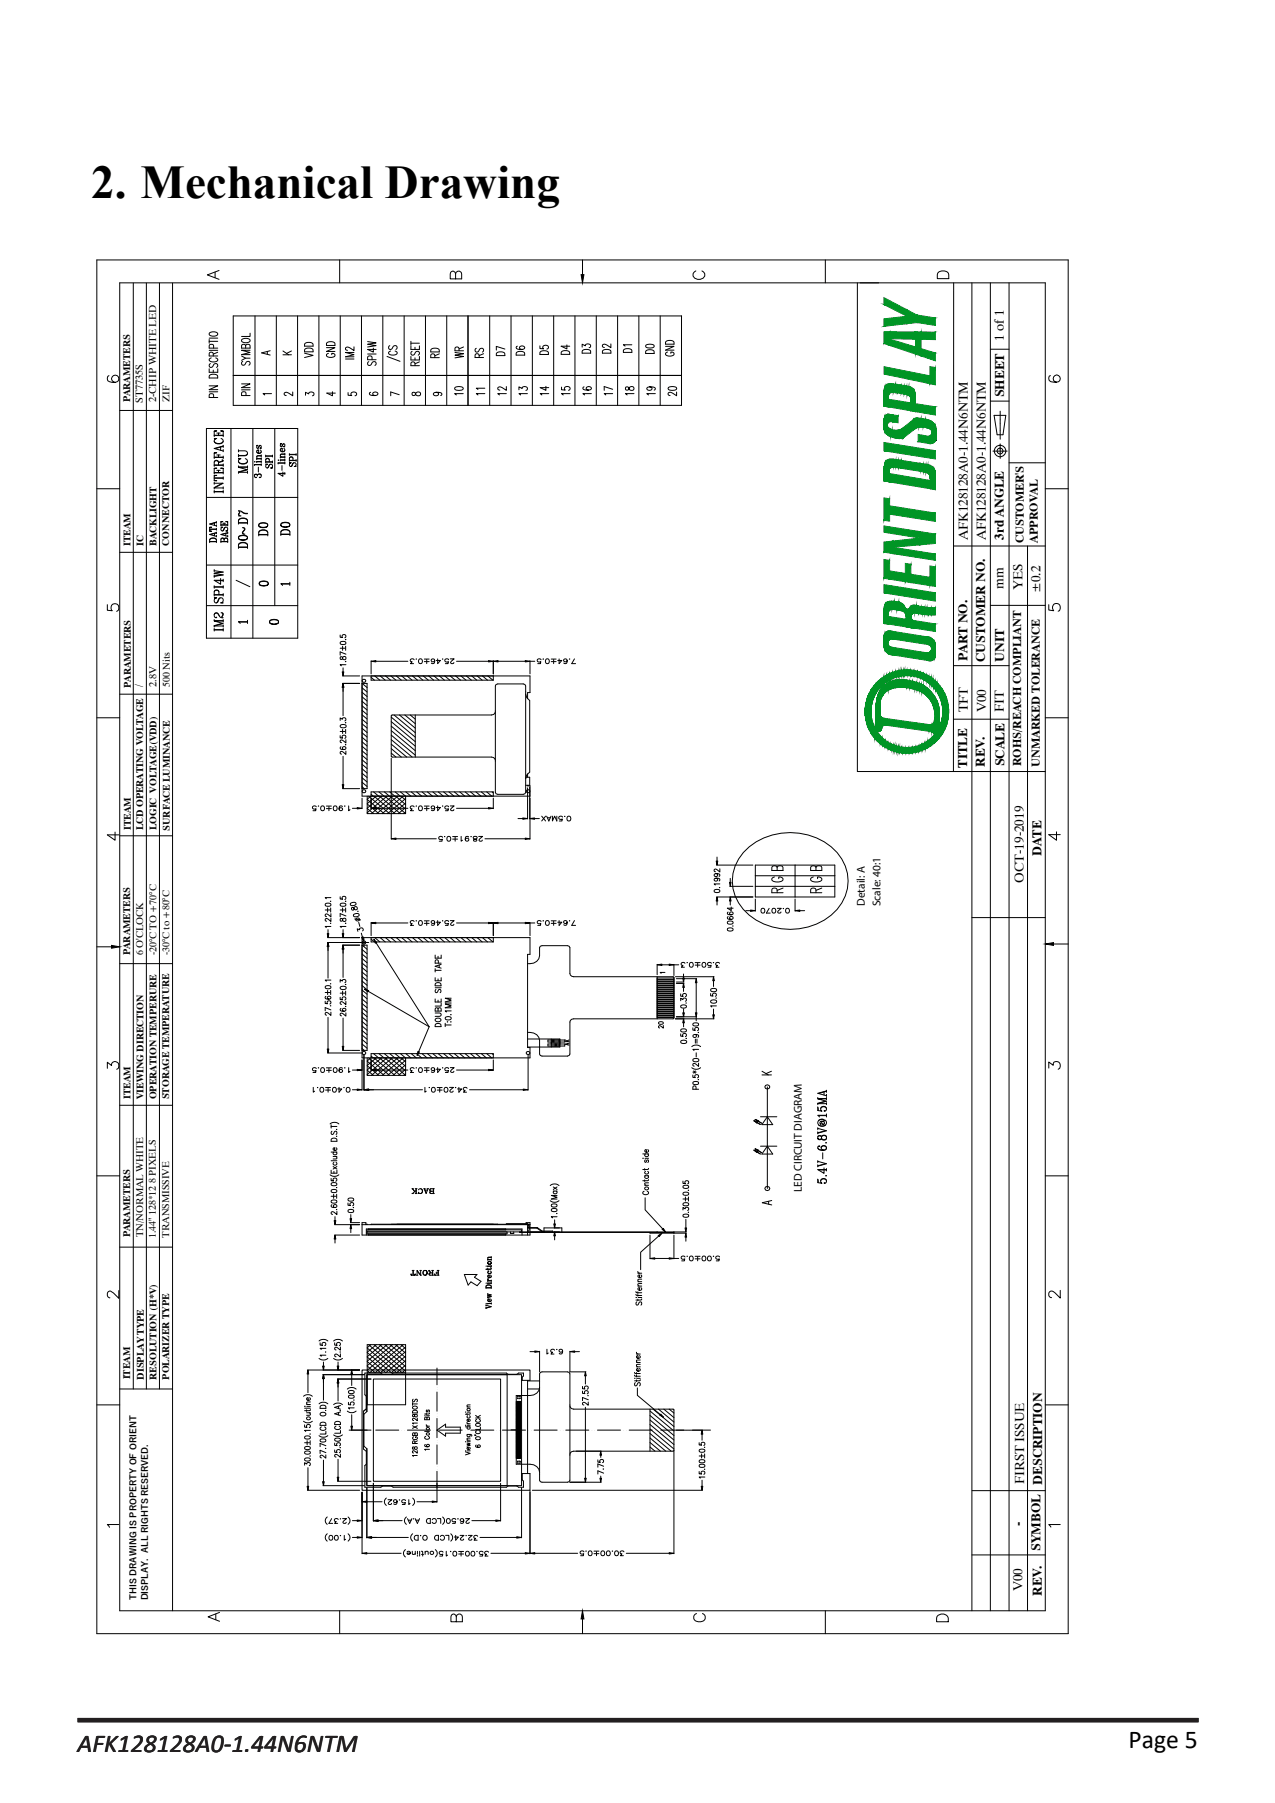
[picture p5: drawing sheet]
<svg xmlns="http://www.w3.org/2000/svg" width="210mm" height="297mm" viewBox="0 0 210 297" stroke-linecap="round" stroke-linejoin="round" font-family="sans-serif">
<defs><g id="words">
<text font-size="7.7" x="15" y="32.6">2. Mechanical Drawing</text>
<text font-size="4.2" x="185.9" y="287.9">Page 5</text>
<text font-size="4.2" fill="#231f20" x="12.8" y="288.7">AFK128128A0-1.44N6NTM</text>
<g font-size="2.2">
<text x="165.4" y="56.2" transform="rotate(-90 165.4 56.2)">1 of 1</text>
<text x="165.4" y="65.5" transform="rotate(-90 165.4 65.5)">SHEET</text>
<text x="159.4" y="89" transform="rotate(-90 159.4 89)">AFK128128A0-1.44N6NTM</text>
<text x="162.4" y="89" transform="rotate(-90 162.4 89)">AFK128128A0-1.44N6NTM</text>
<text x="165.4" y="88.9" transform="rotate(-90 165.4 88.9)">3rd ANGLE</text>
<text x="165.3" y="97" transform="rotate(-90 165.3 97)">mm</text>
<text x="168.4" y="97.2" transform="rotate(-90 168.4 97.2)">YES</text>
<text x="171.4" y="97.7" transform="rotate(-90 171.4 97.7)">±0.2</text>
<text x="159.4" y="109" transform="rotate(-90 159.4 109)">PART NO.</text>
<text x="162.3" y="109" transform="rotate(-90 162.3 109)">CUSTOMER NO.</text>
<text x="165.4" y="109" transform="rotate(-90 165.4 109)">UNIT</text>
<text x="159.4" y="117.4" transform="rotate(-90 159.4 117.4)">TFT</text>
<text x="162.4" y="117.3" transform="rotate(-90 162.4 117.3)">V00</text>
<text x="165.4" y="117.3" transform="rotate(-90 165.4 117.3)">FIT</text>
<text x="159.3" y="126.4" transform="rotate(-90 159.3 126.4)">TITLE</text>
<text x="162.2" y="126.3" transform="rotate(-90 162.2 126.3)">REV.</text>
<text x="165.4" y="126.2" transform="rotate(-90 165.4 126.2)">SCALE</text>
<text x="171.6" y="141" transform="rotate(-90 171.6 141)">DATE</text>
<text x="168.6" y="145.4" transform="rotate(-90 168.6 145.4)">OCT-19-2019</text>
<text x="168.7" y="244.5" transform="rotate(-90 168.7 244.5)">FIRST ISSUE</text>
<text x="171.6" y="244.6" transform="rotate(-90 171.6 244.6)">DESCRIPTION</text>
<text x="168.4" y="251.4" transform="rotate(-90 168.4 251.4)">-</text>
<text x="171.4" y="255.5" transform="rotate(-90 171.4 255.5)">SYMBOL</text>
<text x="168.4" y="262.2" transform="rotate(-90 168.4 262.2)">V00</text>
<text x="171.6" y="262.8" transform="rotate(-90 171.6 262.8)">REV.</text>
</g>
<g font-size="2">
<text x="168.6" y="89.5" transform="rotate(-90 168.6 89.5)">CUSTOMER'S</text>
<text x="170.9" y="89.4" transform="rotate(-90 170.9 89.4)">APPROVAL</text>
<text x="168.2" y="126.2" transform="rotate(-90 168.2 126.2)">ROHS/REACH COMPLIANT</text>
<text x="171.3" y="126.4" transform="rotate(-90 171.3 126.4)">UNMARKED TOLERANCE</text>
</g>
<g font-size="1.9">
<text x="142.4" y="149.3" transform="rotate(-90 142.4 149.3)">Detail: A</text>
<text x="145.1" y="149.3" transform="rotate(-90 145.1 149.3)">Scale: 40:1</text>
<text x="132.1" y="196.3" transform="rotate(-90 132.1 196.3)">LED CIRCUIT DIAGRAM</text>
</g>
<g font-size="1.7">
<text x="23.5" y="66.3" transform="rotate(-90 23.5 66.3)">ST7735S</text>
<text x="25.7" y="66.3" transform="rotate(-90 25.7 66.3)">2-CHIP WHITE LED</text>
<text x="23.4" y="113.2" transform="rotate(-90 23.4 113.2)">/</text>
<text x="25.8" y="113.2" transform="rotate(-90 25.8 113.2)">2.8V</text>
</g>
<g font-size="1.6">
<text x="21.5" y="66.3" transform="rotate(-90 21.5 66.3)">PARAMETERS</text>
<text x="27.9" y="66.2" transform="rotate(-90 27.9 66.2)">ZIF</text>
<text x="21.5" y="89.9" transform="rotate(-90 21.5 89.9)">ITEAM</text>
<text x="23.6" y="90" transform="rotate(-90 23.6 90)">IC</text>
<text x="25.8" y="89.9" transform="rotate(-90 25.8 89.9)">BACKLIGHT</text>
<text x="27.9" y="89.9" transform="rotate(-90 27.9 89.9)">CONNECTOR</text>
<text x="21.5" y="113.3" transform="rotate(-90 21.5 113.3)">PARAMETERS</text>
<text x="28" y="113.2" transform="rotate(-90 28 113.2)">500 Nits</text>
<text x="21.6" y="136.8" transform="rotate(-90 21.6 136.8)">ITEAM</text>
<text x="23.6" y="136.8" transform="rotate(-90 23.6 136.8)">LCD OPERATING VOLTAGE</text>
<text x="25.8" y="136.8" transform="rotate(-90 25.8 136.8)">LOGIC VOLTAGE(VDD)</text>
<text x="28" y="136.8" transform="rotate(-90 28 136.8)">SURFACE LUMINANCE</text>
<text x="21.4" y="157.4" transform="rotate(-90 21.4 157.4)">PARAMETERS</text>
<text x="23.6" y="157.4" transform="rotate(-90 23.6 157.4)">6 O'CLOCK</text>
<text x="25.8" y="157.4" transform="rotate(-90 25.8 157.4)">-20°C TO +70°C</text>
<text x="27.9" y="157.4" transform="rotate(-90 27.9 157.4)">-30°C to +80°C</text>
<text x="21.5" y="181.1" transform="rotate(-90 21.5 181.1)">ITEAM</text>
<text x="23.6" y="181" transform="rotate(-90 23.6 181)">VIEWING DIRECTION</text>
<text x="25.8" y="181.1" transform="rotate(-90 25.8 181.1)">OPERATION TEMPERURE</text>
<text x="27.9" y="181.1" transform="rotate(-90 27.9 181.1)">STORAGE TEMPERATURE</text>
<text x="21.5" y="203.8" transform="rotate(-90 21.5 203.8)">PARAMETERS</text>
<text x="23.6" y="203.8" transform="rotate(-90 23.6 203.8)">TN/NORMAL WHITE</text>
<text x="25.6" y="204" transform="rotate(-90 25.6 204)">1.44&quot; 128*12 8 PIXELS</text>
<text x="27.9" y="203.9" transform="rotate(-90 27.9 203.9)">TRANSMISSIVE</text>
<text x="21.4" y="227.2" transform="rotate(-90 21.4 227.2)">ITEAM</text>
<text x="23.7" y="227.3" transform="rotate(-90 23.7 227.3)">DISPLAY TYPE</text>
<text x="25.8" y="227.3" transform="rotate(-90 25.8 227.3)">RESOLUTION (H*V)</text>
<text x="27.9" y="227.3" transform="rotate(-90 27.9 227.3)">POLARIZER TYPE</text>
</g>
<g font-size="1.5">
<text x="22.5" y="263.6" transform="rotate(-90 22.5 263.6)">THIS DRAWING IS PROPERTY OF ORIENT</text>
<text x="24.4" y="263.7" transform="rotate(-90 24.4 263.7)">DISPLAY. ALL RIGHTS RESERVED.</text>
</g>
</g></defs>
<!-- layer: Layer 1 -->
<path d="M12.8 283.4h184.6" fill="none" stroke="#231f20" stroke-width=".71" stroke-linecap="butt"/>
<g fill="none" stroke="#000" stroke-width=".16">
<path d="M15.9 42.8h160.1v226.3h-160.1zM19.7 46.6h152.5v218.7h-152.5zM22 46.6v182.2M24.1 46.6v182.2M26.3 46.6v182.2M28.4 46.6v218.7M35.4 44.8v.9M36.1 44.6l-1.9 .7 1.9 .7M55.9 42.8v3.8M75 45.1a.5 .5 0 0 1 .5-.4 .5 .5 0 0 1 .5 .4v.8h-1.8v-.8l.1-.3a.42 .42 0 0 1 .7 .1v1M95.7 45.2h.5l-.3 1.4zM95.9 42.8v2.4"/>
<path d="M114.6 44.6a.71 .71 0 0 0-.4 .8 .71 .71 0 0 0 .7 .6 .83 .83 0 0 0 .9-.2 .83 .83 0 0 0 .2-.9l-.4-.3M135.9 42.8v3.8M141.2 46.6v80.5h31M154.5 45a1.08 1.08 0 0 1 1.8 .2v.7h-1.9zM157.1 46.6l-.1 80.5M160.1 46.6v218.7M163.1 46.6v218.7M163.1 57.5h3.1M166.2 46.6v218.7M18 61.9a.56 .56 0 0 0-.3 .5 .56 .56 0 0 0 .3 .5 1.33 1.33 0 0 0 1.5-.2 .6 .6 0 0 0-.3-.9 .6 .6 0 0 0-.8 .5 .6 .6 0 0 0 .6 .7M19.7 67.6h8.7M154.2 70.7v1.9z"/>
<path d="M154.2 71.3v.6zM154.2 71.3v1.3zM163.1 66.1h3.1M163.6 74.3h.3M163.7 68.4h2l-.5 3.2h-1zM164 74.3h.4M164.4 74.3h.1M164.6 74.3h.3M164.7 67.7v.3M164.7 68.1v.1M164.7 68.3v.3M164.7 68.7h.1"/>
<path d="M164.7 68.8v.5M164.7 69.3v.5M164.7 69.9v.3M164.7 70.3h.1M164.7 70.4v.4M164.7 70.8v.5M164.7 71.4v.1M164.7 71.5v.3M164.7 71.9v.1M164.7 72.1v.3M164.7 73.1v.3M164.7 73.5h.1"/>
<path d="M164.7 73.6v.5M164.7 74.2v.4M164.7 74.7v.3M164.7 75.1v.1M164.7 75.2v.3M165 74.3h.4M165.5 74.3h.4M166.2 76.2h6M173 61.9a.57 .57 0 0 0-.2 .8 1.5 1.5 0 0 0 1.8 0 .6 .6 0 0 0-.3-.9 .6 .6 0 0 0-.8 .4 .6 .6 0 0 0 .5 .8M15.9 80.5h3.8M17.7 99.6v.9l.8 .1a.67 .67 0 0 1 0-1 .67 .67 0 0 1 1 .2 .67 .67 0 0 1-.3 .9M19.7 91h8.7"/>
<path d="M157 89.9h15.2M163.1 99.7h9.1M169.3 89.9v175.4M172.2 80.5h3.8M172.8 99.6v.9l.8 .1a.68 .68 0 0 1-.1-1 .68 .68 0 0 1 1 .1 .68 .68 0 0 1-.2 1M15.9 118.2h3.8M19.7 114.4h8.7M157 118.5h9.2M157 109.7h9.2M172.2 118.2h3.8M19 137.1v1.3l-1.3-.9h1.9M19.7 137.7h8.7"/>
<path d="M174 137v1.4l-1.2-.9h1.8M15.9 156h2.5M18.4 155.7l1.3 .3-1.3 .2zM19.7 158.7h8.7M160.1 151.2h12.1M172.2 155.5l1.3-.2v.4zM173.5 155.5h2.5M17.7 176v-1l.7 .5a.62 .62 0 0 1 .7-.6 .62 .62 0 0 1 .5 .8l-.1 .3-.3 .1M172.8 176v-1.1l.7 .6a.6 .6 0 0 1 .7-.6 .6 .6 0 0 1 .4 .8v.3l-.3 .1M15.9 193.7h3.8M19.7 182.1h8.7M172.2 193.7h3.8"/>
<path d="M19.6 212.6v1.3l-1.4-1.2a.48 .48 0 0 0-.5 .4l.1 .5 .3 .2M19.7 205.4h8.7M174.6 212.6v1.2l-.8-.9a.58 .58 0 0 0-1 0v.5l.1 .3 .3 .1M15.9 231.4h3.8M19.7 228.8h8.7M172.2 231.4h3.8M19.6 251.1h-1.9l.3 .5M160.1 256.1h12.1M160.1 245.6h12.1M174.6 251.1h-1.8l.3 .5M35.5 265.9v.9M36.2 265.6l-1.9 .7 1.9 .8"/>
<path d="M55.9 265.3v3.8M75.2 266.3a.5 .5 0 0 1 .5-.4 .5 .5 0 0 1 .5 .4v.9h-1.9v-.9l.1-.3a.42 .42 0 0 1 .7 .1l.1 1.1M95.9 266.7v2.4M95.9 265.3l.3 1.4h-.5zM114.7 265.8a.69 .69 0 0 0-.4 .8 .69 .69 0 0 0 .7 .6 .82 .82 0 0 0 .9-.2 .82 .82 0 0 0 .2-.9l-.4-.3M135.9 265.3v3.8M154.5 266.1a1.04 1.04 0 0 1 1.3-.1 1.04 1.04 0 0 1 .4 1.2h-1.9v-.7z"/>
<circle cx="164.7" cy="74.3" r=".94"/>
<circle cx="164.7" cy="74.3" r=".48"/>
</g>
<g fill="#000">
<path d="M95.7 45.2h.5l-.3 1.4zM154.2 71.3v1.3zM154.2 70.7v1.9zM18.4 155.7l1.3 .3-1.3 .2zM172.2 155.5l1.3-.2v.4zM95.9 265.3l.3 1.4h-.5z"/>
<path d="M154.2 70.7v1.9zM154.2 70.7v1.9z"/>
</g>
<path d="M142.5 116.8v.8z" fill="#009525"/>
<path d="M142.5 116.8v.8z" fill="none" stroke="#009525" stroke-width=".16"/>
<path d="M142.5 116.6v1.3zM142.5 116.6v1z" fill="#009525"/>
<path d="M142.5 116.6v1zM142.5 116.6v1.3z" fill="none" stroke="#009525" stroke-width=".16"/>
<path d="M142.6 116.2v2zM142.6 116.2l-.1 1.7z" fill="#009525"/>
<path d="M142.6 116.2l-.1 1.7zM142.6 116.2v2z" fill="none" stroke="#009525" stroke-width=".16"/>
<path d="M142.6 116v2.5zM142.6 116v2.2z" fill="#009525"/>
<path d="M142.6 116v2.2zM142.6 116v2.5z" fill="none" stroke="#009525" stroke-width=".16"/>
<path d="M142.7 115.6v3.2zM142.7 115.6l-.1 2.9z" fill="#009525"/>
<path d="M142.7 115.6l-.1 2.9zM142.7 115.6v3.2z" fill="none" stroke="#009525" stroke-width=".16"/>
<path d="M142.7 115.4v3.7zM142.7 115.4v3.4z" fill="#009525"/>
<path d="M142.7 115.4v3.4zM142.7 115.4v3.7z" fill="none" stroke="#009525" stroke-width=".16"/>
<path d="M142.8 115.1l-.1 4 .1 .2zM142.8 115.1l-.1 4z" fill="#009525"/>
<path d="M142.8 115.1l-.1 4zM142.8 115.1v4.2l-.1-.2z" fill="none" stroke="#009525" stroke-width=".16"/>
<path d="M142.9 114.8l-.1 4.5 .1 .3zM142.9 114.8l-.1 .3v4.2z" fill="#009525"/>
<path d="M142.9 114.8l-.1 4.5v-4.2zM142.9 114.8v4.8l-.1-.3z" fill="none" stroke="#009525" stroke-width=".16"/>
<path d="M143 114.6l-.1 5 .1 .3zM143 114.6l-.1 .2v4.8z" fill="#009525"/>
<path d="M143 114.6l-.1 5v-4.8zM143 114.6v5.3l-.1-.3z" fill="none" stroke="#009525" stroke-width=".16"/>
<path d="M143.1 114.3l-.1 5.6 .1 .3zM143.1 114.3l-.1 .3v5.3z" fill="#009525"/>
<path d="M143.1 114.3l-.1 5.6v-5.3zM143.1 114.3v5.9l-.1-.3z" fill="none" stroke="#009525" stroke-width=".16"/>
<path d="M143.3 114l-.2 6.2 .2 .2zM143.3 114l-.2 .3v5.9z" fill="#009525"/>
<path d="M143.3 114l-.2 6.2v-5.9zM143.3 114v6.4l-.2-.2z" fill="none" stroke="#009525" stroke-width=".16"/>
<path d="M143.4 113.8l-.1 6.6 .1 .3zM143.4 113.8l-.1 .2v6.4z" fill="#009525"/>
<path d="M143.4 113.8l-.1 6.6v-6.4zM143.4 113.8v6.9l-.1-.3z" fill="none" stroke="#009525" stroke-width=".16"/>
<path d="M143.5 113.7v7zM143.5 113.7l-.1 7z" fill="#009525"/>
<path d="M143.5 113.7l-.1 7zM143.5 113.7v7z" fill="none" stroke="#009525" stroke-width=".16"/>
<path d="M143.5 113.7v3.6zM143.5 113.7v3.6z" fill="#009525"/>
<path d="M143.5 113.7v3.6z" fill="none" stroke="#009525" stroke-width=".16"/>
<path d="M143.5 117.3v3.4zM143.5 117.9v2.9z" fill="#009525"/>
<path d="M143.5 117.3v3.4zM143.5 117.9v2.9z" fill="none" stroke="#009525" stroke-width=".16"/>
<path d="M143.5 113.6v3.2zM143.5 113.6v3.2z" fill="#009525"/>
<path d="M143.5 113.6v3.2z" fill="none" stroke="#009525" stroke-width=".16"/>
<path d="M143.6 113.5l-.1 2.8zM143.6 113.5l-.1 2.8z" fill="#009525"/>
<path d="M143.6 113.5l-.1 2.8z" fill="none" stroke="#009525" stroke-width=".16"/>
<path d="M143.5 117.9v2.9zM143.6 118.4v2.5z" fill="#009525"/>
<path d="M143.5 117.9v2.9zM143.6 118.4v2.5z" fill="none" stroke="#009525" stroke-width=".16"/>
<path d="M143.6 113.4v2.7zM143.6 113.4v2.7z" fill="#009525"/>
<path d="M143.6 113.4v2.7z" fill="none" stroke="#009525" stroke-width=".16"/>
<path d="M143.6 118.4v2.5l.1-2zM143.7 118.9l-.1 2 .1 .2z" fill="#009525"/>
<path d="M143.6 118.4l.1 .5-.1 2zM143.7 118.9v2.2l-.1-.2z" fill="none" stroke="#009525" stroke-width=".16"/>
<path d="M143.7 118.9v2.2zM143.7 119v2.1z" fill="#009525"/>
<path d="M143.7 118.9v2.2zM143.7 119v2.1z" fill="none" stroke="#009525" stroke-width=".16"/>
<path d="M143.8 113.2l-.2 2.5 .2-.5zM143.8 113.2l-.2 .2v2.3z" fill="#009525"/>
<path d="M143.8 113.2l-.2 2.5v-2.3zM143.8 113.2v2l-.2 .5z" fill="none" stroke="#009525" stroke-width=".16"/>
<path d="M143.7 119v2.1l.2-1.7zM143.9 119.4l-.2 1.7 .2 .3z" fill="#009525"/>
<path d="M143.7 119l.2 .4-.2 1.7zM143.9 119.4v2l-.2-.3z" fill="none" stroke="#009525" stroke-width=".16"/>
<path d="M143.9 113.1l-.1 2.1 .1-.2zM143.9 113.1l-.1 .1v2z" fill="#009525"/>
<path d="M143.9 113.1l-.1 2.1v-2zM143.9 113.1v1.9l-.1 .2z" fill="none" stroke="#009525" stroke-width=".16"/>
<path d="M144 112.9l-.1 2.1 .1-.3zM144 112.9l-.1 .2v1.9z" fill="#009525"/>
<path d="M144 112.9l-.1 2.1v-1.9zM144 112.9v1.8l-.1 .3z" fill="none" stroke="#009525" stroke-width=".16"/>
<path d="M143.9 119.4v2l.2-1.6zM144.1 119.8l-.2 1.6 .2 .2z" fill="#009525"/>
<path d="M143.9 119.4l.2 .4-.2 1.6zM144.1 119.8v1.8l-.2-.2z" fill="none" stroke="#009525" stroke-width=".16"/>
<path d="M144.1 119.8v1.8zM144.1 119.9v1.7z" fill="#009525"/>
<path d="M144.1 119.8v1.8zM144.1 119.9v1.7z" fill="none" stroke="#009525" stroke-width=".16"/>
<path d="M144.2 112.6l-.2 2.1 .2-.4zM144.2 112.6l-.2 .3v1.8z" fill="#009525"/>
<path d="M144.2 112.6l-.2 2.1v-1.8zM144.2 112.6v1.7l-.2 .4z" fill="none" stroke="#009525" stroke-width=".16"/>
<path d="M144.3 112.6l-.1 1.7zM144.3 112.6l-.1 1.7z" fill="#009525"/>
<path d="M144.3 112.6l-.1 1.7z" fill="none" stroke="#009525" stroke-width=".16"/>
<path d="M144.3 116.3v3.8zM144.3 116.3v3.7z" fill="#009525"/>
<path d="M144.3 116.3v3.7zM144.3 116.3v3.8z" fill="none" stroke="#009525" stroke-width=".16"/>
<path d="M144.3 116.1v4zM144.3 116.1v4z" fill="#009525"/>
<path d="M144.3 116.1v4z" fill="none" stroke="#009525" stroke-width=".16"/>
<path d="M144.3 115.9v4.3zM144.3 115.9v4.2z" fill="#009525"/>
<path d="M144.3 115.9v4.2zM144.3 115.9v4.3z" fill="none" stroke="#009525" stroke-width=".16"/>
<path d="M144.4 115.7v4.5zM144.4 115.7l-.1 4.5z" fill="#009525"/>
<path d="M144.4 115.7l-.1 4.5zM144.4 115.7v4.5z" fill="none" stroke="#009525" stroke-width=".16"/>
<path d="M144.1 119.9v1.7l.3-1.3zM144.4 120.3l-.3 1.3 .3 .3z" fill="#009525"/>
<path d="M144.1 119.9l.3 .4-.3 1.3zM144.4 120.3v1.6l-.3-.3z" fill="none" stroke="#009525" stroke-width=".16"/>
<path d="M144.4 115.5v4.7zM144.4 115.5v4.7z" fill="#009525"/>
<path d="M144.4 115.5v4.7z" fill="none" stroke="#009525" stroke-width=".16"/>
<path d="M144.4 115.3v5zM144.4 115.3v4.9z" fill="#009525"/>
<path d="M144.4 115.3v4.9zM144.4 115.3v5z" fill="none" stroke="#009525" stroke-width=".16"/>
<path d="M144.4 115.2v5.1zM144.4 115.2v5.1z" fill="#009525"/>
<path d="M144.4 115.2v5.1z" fill="none" stroke="#009525" stroke-width=".16"/>
<path d="M144.4 120.3v1.6l.1-1.4zM144.5 120.5l-.1 1.4 .1 .1z" fill="#009525"/>
<path d="M144.4 120.3l.1 .2-.1 1.4zM144.5 120.5v1.5l-.1-.1z" fill="none" stroke="#009525" stroke-width=".16"/>
<path d="M144.5 114.9v5.4zM144.5 114.9l-.1 5.4z" fill="#009525"/>
<path d="M144.5 114.9l-.1 5.4zM144.5 114.9v5.4z" fill="none" stroke="#009525" stroke-width=".16"/>
<path d="M144.5 114.9v5.4zM144.5 114.9v5.4z" fill="#009525"/>
<path d="M144.5 114.9v5.4z" fill="none" stroke="#009525" stroke-width=".16"/>
<path d="M144.5 112.3l-.2 1.9 .2-.4zM144.5 112.3l-.2 .3v1.6z" fill="#009525"/>
<path d="M144.5 112.3l-.2 1.9v-1.6zM144.5 112.3v1.5l-.2 .4z" fill="none" stroke="#009525" stroke-width=".16"/>
<path d="M144.6 114.7v5.7zM144.6 114.7l-.1 5.6z" fill="#009525"/>
<path d="M144.6 114.7l-.1 5.6zM144.6 114.7v5.7z" fill="none" stroke="#009525" stroke-width=".16"/>
<path d="M144.6 114.6v5.8zM144.6 114.6v5.8z" fill="#009525"/>
<path d="M144.6 114.6v5.8z" fill="none" stroke="#009525" stroke-width=".16"/>
<path d="M144.6 114.4v6zM144.6 114.4v6z" fill="#009525"/>
<path d="M144.6 114.4v6z" fill="none" stroke="#009525" stroke-width=".16"/>
<path d="M144.5 120.5v1.5l.2-1.2zM144.7 120.8l-.2 1.2 .2 .2z" fill="#009525"/>
<path d="M144.5 120.5l.2 .3-.2 1.2zM144.7 120.8v1.4l-.2-.2z" fill="none" stroke="#009525" stroke-width=".16"/>
<path d="M144.7 112.2l-.2 1.6 .2-.2zM144.5 112.3v1.5l.2-1.6z" fill="#009525"/>
<path d="M144.5 112.3l.2-.1-.2 1.6zM144.7 112.2v1.4l-.2 .2z" fill="none" stroke="#009525" stroke-width=".16"/>
<path d="M144.7 114.2v6.2zM144.7 114.2l-.1 6.2z" fill="#009525"/>
<path d="M144.7 114.2l-.1 6.2zM144.7 114.2v6.2z" fill="none" stroke="#009525" stroke-width=".16"/>
<path d="M144.7 114.2v6.2zM144.7 114.2v6.2z" fill="#009525"/>
<path d="M144.7 114.2v6.2z" fill="none" stroke="#009525" stroke-width=".16"/>
<path d="M144.8 114l-.1 6.4h.1zM144.8 114l-.1 6.4z" fill="#009525"/>
<path d="M144.8 114l-.1 6.4zM144.8 114v6.4h-.1z" fill="none" stroke="#009525" stroke-width=".16"/>
<path d="M144.9 112l-.2 1.6 .2-.2zM144.7 112.2v1.4l.2-1.6z" fill="#009525"/>
<path d="M144.7 112.2l.2-.2-.2 1.6zM144.9 112v1.4l-.2 .2z" fill="none" stroke="#009525" stroke-width=".16"/>
<path d="M144.9 113.9l-.1 6.5zM144.9 113.9l-.1 6.5z" fill="#009525"/>
<path d="M144.9 113.9l-.1 6.5z" fill="none" stroke="#009525" stroke-width=".16"/>
<path d="M144.7 120.8v1.4l.2-1.1zM144.9 121.1l-.2 1.1 .2 .2z" fill="#009525"/>
<path d="M144.7 120.8l.2 .3-.2 1.1zM144.9 121.1v1.3l-.2-.2z" fill="none" stroke="#009525" stroke-width=".16"/>
<path d="M144.9 113.9v6.5zM144.9 113.9v6.5z" fill="#009525"/>
<path d="M144.9 113.9v6.5z" fill="none" stroke="#009525" stroke-width=".16"/>
<path d="M144.9 113.8v6.6zM144.9 113.8v6.6z" fill="#009525"/>
<path d="M144.9 113.8v6.6z" fill="none" stroke="#009525" stroke-width=".16"/>
<path d="M144.9 117.7v2.7zM145 117.8l-.1 2.6z" fill="#009525"/>
<path d="M144.9 117.7v2.7zM145 117.8l-.1 2.6z" fill="none" stroke="#009525" stroke-width=".16"/>
<path d="M145 117.8v2.6zM145 117.9v2.5z" fill="#009525"/>
<path d="M145 117.8v2.6zM145 117.9v2.5z" fill="none" stroke="#009525" stroke-width=".16"/>
<path d="M144.9 121.1v1.3l.1-1.2zM145 121.2l-.1 1.2 .1 .1z" fill="#009525"/>
<path d="M144.9 121.1l.1 .1-.1 1.2zM145 121.2v1.3l-.1-.1z" fill="none" stroke="#009525" stroke-width=".16"/>
<path d="M145 113.6l-.1 2.1zM145 113.6l-.1 2.1z" fill="#009525"/>
<path d="M145 113.6l-.1 2.1z" fill="none" stroke="#009525" stroke-width=".16"/>
<path d="M145 113.6v1.8zM145 113.6v1.8z" fill="#009525"/>
<path d="M145 113.6v1.8z" fill="none" stroke="#009525" stroke-width=".16"/>
<path d="M145 117.9v2.5zM145 118v2.4z" fill="#009525"/>
<path d="M145 117.9v2.5zM145 118v2.4z" fill="none" stroke="#009525" stroke-width=".16"/>
<path d="M145 118v2.3zM145.1 118l-.1 2.3z" fill="#009525"/>
<path d="M145 118v2.3zM145.1 118l-.1 2.3z" fill="none" stroke="#009525" stroke-width=".16"/>
<path d="M145.1 111.8l-.2 1.6 .2-.3zM144.9 112v1.4l.2-1.6z" fill="#009525"/>
<path d="M144.9 112l.2-.2-.2 1.6zM145.1 111.8v1.3l-.2 .3z" fill="none" stroke="#009525" stroke-width=".16"/>
<path d="M145.1 118v2.3zM145.1 118.1v2.2z" fill="#009525"/>
<path d="M145.1 118v2.3zM145.1 118.1v2.2z" fill="none" stroke="#009525" stroke-width=".16"/>
<path d="M145.2 113.5l-.2 1.8 .2-.3zM145.2 113.5l-.2 .1v1.7z" fill="#009525"/>
<path d="M145.2 113.5l-.2 1.8v-1.7zM145.2 113.5v1.5l-.2 .3z" fill="none" stroke="#009525" stroke-width=".16"/>
<path d="M145.1 118.1v2.2zM145.2 118.1l-.1 2.2z" fill="#009525"/>
<path d="M145.1 118.1v2.2zM145.2 118.1l-.1 2.2z" fill="none" stroke="#009525" stroke-width=".16"/>
<path d="M145.2 118.1v2.1zM145.2 118.1v2.1z" fill="#009525"/>
<path d="M145.2 118.1v2.1z" fill="none" stroke="#009525" stroke-width=".16"/>
<path d="M145.2 118.1v2.1zM145.2 118.1v2.1z" fill="#009525"/>
<path d="M145.2 118.1v2.1z" fill="none" stroke="#009525" stroke-width=".16"/>
<path d="M145.2 111.7l-.1 1.4 .1-.1zM145.1 111.8v1.3l.1-1.4z" fill="#009525"/>
<path d="M145.1 111.8l.1-.1-.1 1.4zM145.2 111.7v1.3l-.1 .1z" fill="none" stroke="#009525" stroke-width=".16"/>
<path d="M145.2 118.1v2.1zM145.2 118.2v2z" fill="#009525"/>
<path d="M145.2 118.1v2.1zM145.2 118.2v2z" fill="none" stroke="#009525" stroke-width=".16"/>
<path d="M145.2 118.2v1.9zM145.2 118.2v1.9z" fill="#009525"/>
<path d="M145.2 118.2v1.9z" fill="none" stroke="#009525" stroke-width=".16"/>
<path d="M145.2 113.3v1.7zM145.2 113.3v1.7z" fill="#009525"/>
<path d="M145.2 113.3v1.7z" fill="none" stroke="#009525" stroke-width=".16"/>
<path d="M145.2 118.2v1.7zM145.3 118.2l-.1 1.7z" fill="#009525"/>
<path d="M145.2 118.2v1.7zM145.3 118.2l-.1 1.7z" fill="none" stroke="#009525" stroke-width=".16"/>
<path d="M145.3 118.2v1.5zM145.3 118.2v1.5z" fill="#009525"/>
<path d="M145.3 118.2v1.5z" fill="none" stroke="#009525" stroke-width=".16"/>
<path d="M145.3 113.2l-.1 1.6zM145.3 113.2l-.1 1.6z" fill="#009525"/>
<path d="M145.3 113.2l-.1 1.6z" fill="none" stroke="#009525" stroke-width=".16"/>
<path d="M145 121.2v1.3l.3-1zM145.3 121.5l-.3 1 .3 .3z" fill="#009525"/>
<path d="M145 121.2l.3 .3-.3 1zM145.3 121.5v1.3l-.3-.3z" fill="none" stroke="#009525" stroke-width=".16"/>
<path d="M145.3 118.2v1.5zM145.3 118.3v1.4z" fill="#009525"/>
<path d="M145.3 118.2v1.5zM145.3 118.3v1.4z" fill="none" stroke="#009525" stroke-width=".16"/>
<path d="M145.3 121.5v1.3zM145.4 121.6v1.2z" fill="#009525"/>
<path d="M145.3 121.5v1.3zM145.4 121.6v1.2z" fill="none" stroke="#009525" stroke-width=".16"/>
<path d="M145.3 118.3v1.3l.1-1.3zM145.4 118.3l-.1 1.3z" fill="#009525"/>
<path d="M145.3 118.3h.1l-.1 1.3zM145.4 118.3l-.1 1.3z" fill="none" stroke="#009525" stroke-width=".16"/>
<path d="M145.4 118.3v1.3zM145.4 118.3v1.3z" fill="#009525"/>
<path d="M145.4 118.3v1.3z" fill="none" stroke="#009525" stroke-width=".16"/>
<path d="M145.5 113.1l-.2 1.6 .2-.2zM145.5 113.1l-.2 .1v1.5z" fill="#009525"/>
<path d="M145.5 113.1l-.2 1.6v-1.5zM145.5 113.1v1.4l-.2 .2z" fill="none" stroke="#009525" stroke-width=".16"/>
<path d="M145.5 113v1.5zM145.5 113v1.5z" fill="#009525"/>
<path d="M145.5 113v1.5z" fill="none" stroke="#009525" stroke-width=".16"/>
<path d="M145.5 69.9v.1z" fill="#009525"/>
<path d="M145.5 69.9v.1z" fill="none" stroke="#009525" stroke-width=".16"/>
<path d="M145.5 113v1.4zM145.5 113v1.4z" fill="#009525"/>
<path d="M145.5 113v1.4z" fill="none" stroke="#009525" stroke-width=".16"/>
<path d="M145.5 69.7v.6zM145.5 69.7v.3z" fill="#009525"/>
<path d="M145.5 69.7v.3zM145.5 69.7v.6z" fill="none" stroke="#009525" stroke-width=".16"/>
<path d="M145.4 118.3v1.3l.1-1.3zM145.5 118.3l-.1 1.3z" fill="#009525"/>
<path d="M145.4 118.3h.1l-.1 1.3zM145.5 118.3l-.1 1.3z" fill="none" stroke="#009525" stroke-width=".16"/>
<path d="M145.5 69.6v.7zM145.5 69.6v.7z" fill="#009525"/>
<path d="M145.5 69.6v.7z" fill="none" stroke="#009525" stroke-width=".16"/>
<path d="M145.6 111.5l-.4 1.5 .4-.3zM145.2 111.7v1.3l.4-1.5z" fill="#009525"/>
<path d="M145.2 111.7l.4-.2-.4 1.5zM145.6 111.5v1.2l-.4 .3z" fill="none" stroke="#009525" stroke-width=".16"/>
<path d="M145.6 69.3v1.2zM145.6 69.3v1.2zM145.6 69.3v1.2zM145.6 69.3l-.1 1z" fill="#009525"/>
<path d="M145.6 69.3l-.1 1zM145.6 69.3v1.2z" fill="none" stroke="#009525" stroke-width=".16"/>
<path d="M145.6 111.5v1.2zM145.6 111.5v1.2z" fill="#009525"/>
<path d="M145.6 111.5v1.2z" fill="none" stroke="#009525" stroke-width=".16"/>
<path d="M145.6 77.7v1.5zM145.6 77.7v1.5z" fill="#009525"/>
<path d="M145.6 77.7v1.5z" fill="none" stroke="#009525" stroke-width=".16"/>
<path d="M145.6 64.5v2.4zM145.6 64.5v2.4z" fill="#009525"/>
<path d="M145.6 64.5v2.4z" fill="none" stroke="#009525" stroke-width=".16"/>
<path d="M145.6 100.7v2zM145.6 100.7v2z" fill="#009525"/>
<path d="M145.6 100.7v2z" fill="none" stroke="#009525" stroke-width=".16"/>
<path d="M145.6 77.4v1.8zM145.6 77.4v1.8z" fill="#009525"/>
<path d="M145.6 77.4v1.8z" fill="none" stroke="#009525" stroke-width=".16"/>
<path d="M145.6 69v1.7zM145.6 69v1.5z" fill="#009525"/>
<path d="M145.6 69v1.5zM145.6 69v1.7z" fill="none" stroke="#009525" stroke-width=".16"/>
<path d="M145.6 104.7v1.9zM145.6 104.7v1.7z" fill="#009525"/>
<path d="M145.6 104.7v1.7zM145.6 104.7v1.9z" fill="none" stroke="#009525" stroke-width=".16"/>
<path d="M145.6 104.7v1.9zM145.6 104.7v1.9z" fill="#009525"/>
<path d="M145.6 104.7v1.9z" fill="none" stroke="#009525" stroke-width=".16"/>
<path d="M145.6 100.4v2.3zM145.6 100.4v2.3z" fill="#009525"/>
<path d="M145.6 100.4v2.3z" fill="none" stroke="#009525" stroke-width=".16"/>
<path d="M145.6 69v1.8zM145.6 69v1.7z" fill="#009525"/>
<path d="M145.6 69v1.7zM145.6 69v1.8z" fill="none" stroke="#009525" stroke-width=".16"/>
<path d="M145.6 64.3v2.6zM145.6 64.3v2.6z" fill="#009525"/>
<path d="M145.6 64.3v2.6z" fill="none" stroke="#009525" stroke-width=".16"/>
<path d="M145.6 77.1v2.1zM145.6 77.1v2.1z" fill="#009525"/>
<path d="M145.6 77.1v2.1z" fill="none" stroke="#009525" stroke-width=".16"/>
<path d="M145.5 118.3v1.2l.1-1.2zM145.6 118.3l-.1 1.2h.1z" fill="#009525"/>
<path d="M145.5 118.3h.1l-.1 1.2zM145.6 118.3v1.2h-.1z" fill="none" stroke="#009525" stroke-width=".16"/>
<path d="M145.7 100.1l-.1 2.6zM145.7 100.1l-.1 2.6z" fill="#009525"/>
<path d="M145.7 100.1l-.1 2.6z" fill="none" stroke="#009525" stroke-width=".16"/>
<path d="M145.7 76.8l-.1 2.4zM145.7 76.8l-.1 2.4z" fill="#009525"/>
<path d="M145.7 76.8l-.1 2.4z" fill="none" stroke="#009525" stroke-width=".16"/>
<path d="M145.7 64l-.1 2.9zM145.7 64l-.1 2.9z" fill="#009525"/>
<path d="M145.7 64l-.1 2.9z" fill="none" stroke="#009525" stroke-width=".16"/>
<path d="M145.7 104.5v2.3zM145.7 104.5l-.1 2.1z" fill="#009525"/>
<path d="M145.7 104.5l-.1 2.1zM145.7 104.5v2.3z" fill="none" stroke="#009525" stroke-width=".16"/>
<path d="M145.7 99.9v2.8zM145.7 99.9v2.8z" fill="#009525"/>
<path d="M145.7 99.9v2.8z" fill="none" stroke="#009525" stroke-width=".16"/>
<path d="M145.7 76.6v2.6zM145.7 76.6v2.6z" fill="#009525"/>
<path d="M145.7 76.6v2.6z" fill="none" stroke="#009525" stroke-width=".16"/>
<path d="M145.7 104.5v2.4zM145.7 104.5v2.3z" fill="#009525"/>
<path d="M145.7 104.5v2.3zM145.7 104.5v2.4z" fill="none" stroke="#009525" stroke-width=".16"/>
<path d="M145.7 99.7v3zM145.7 99.7v3z" fill="#009525"/>
<path d="M145.7 99.7v3z" fill="none" stroke="#009525" stroke-width=".16"/>
<path d="M145.7 68.7v2.3zM145.7 68.7l-.1 2.1z" fill="#009525"/>
<path d="M145.7 68.7l-.1 2.1zM145.7 68.7v2.3z" fill="none" stroke="#009525" stroke-width=".16"/>
<path d="M145.7 63.8v3.1zM145.7 63.8v3.1z" fill="#009525"/>
<path d="M145.7 63.8v3.1z" fill="none" stroke="#009525" stroke-width=".16"/>
<path d="M145.7 99.7v3zM145.7 99.7v3z" fill="#009525"/>
<path d="M145.7 99.7v3z" fill="none" stroke="#009525" stroke-width=".16"/>
<path d="M145.7 76.4v2.8zM145.7 76.4v2.8z" fill="#009525"/>
<path d="M145.7 76.4v2.8z" fill="none" stroke="#009525" stroke-width=".16"/>
<path d="M145.7 68.7v2.3zM145.7 68.7v2.3z" fill="#009525"/>
<path d="M145.7 68.7v2.3z" fill="none" stroke="#009525" stroke-width=".16"/>
<path d="M145.7 63.8v3.1zM145.7 63.8v3.1z" fill="#009525"/>
<path d="M145.7 63.8v3.1z" fill="none" stroke="#009525" stroke-width=".16"/>
<path d="M145.7 76.3v2.9zM145.7 76.3v2.9z" fill="#009525"/>
<path d="M145.7 76.3v2.9z" fill="none" stroke="#009525" stroke-width=".16"/>
<path d="M145.7 68.6v2.5zM145.7 68.6v2.4z" fill="#009525"/>
<path d="M145.7 68.6v2.4zM145.7 68.6v2.5z" fill="none" stroke="#009525" stroke-width=".16"/>
<path d="M145.6 118.3v1.2l.2-1.2zM145.8 118.3l-.2 1.2 .2-.1z" fill="#009525"/>
<path d="M145.6 118.3h.2l-.2 1.2zM145.8 118.3v1.1l-.2 .1z" fill="none" stroke="#009525" stroke-width=".16"/>
<path d="M145.8 112.8l-.3 1.6 .3-.3zM145.5 113v1.4l.3-1.6z" fill="#009525"/>
<path d="M145.5 113l.3-.2-.3 1.6zM145.8 112.8v1.3l-.3 .3z" fill="none" stroke="#009525" stroke-width=".16"/>
<path d="M145.8 104.4v2.6zM145.8 104.4l-.1 2.5z" fill="#009525"/>
<path d="M145.8 104.4l-.1 2.5zM145.8 104.4v2.6z" fill="none" stroke="#009525" stroke-width=".16"/>
<path d="M145.8 112.8v1.3zM145.8 112.8v1.3z" fill="#009525"/>
<path d="M145.8 112.8v1.3z" fill="none" stroke="#009525" stroke-width=".16"/>
<path d="M145.4 121.6v1.2l.4-.9zM145.8 121.9v1.2l-.4-.3z" fill="#009525"/>
<path d="M145.4 121.6l.4 .3-.4 .9zM145.8 121.9v1.2l-.4-.3z" fill="none" stroke="#009525" stroke-width=".16"/>
<path d="M145.8 68.6v2.5zM145.8 68.6l-.1 2.5z" fill="#009525"/>
<path d="M145.8 68.6l-.1 2.5zM145.8 68.6v2.5z" fill="none" stroke="#009525" stroke-width=".16"/>
<path d="M145.8 99.5l-.1 3.2h.1zM145.8 99.5l-.1 3.2z" fill="#009525"/>
<path d="M145.8 99.5l-.1 3.2zM145.8 99.5v3.2h-.1z" fill="none" stroke="#009525" stroke-width=".16"/>
<path d="M145.8 68.5v2.7zM145.8 68.5v2.6z" fill="#009525"/>
<path d="M145.8 68.5v2.6zM145.8 68.5v2.7z" fill="none" stroke="#009525" stroke-width=".16"/>
<path d="M145.8 121.9v1.2zM145.8 121.9v1.2z" fill="#009525"/>
<path d="M145.8 121.9v1.2z" fill="none" stroke="#009525" stroke-width=".16"/>
<path d="M145.8 104.3v2.8zM145.8 104.3v2.7z" fill="#009525"/>
<path d="M145.8 104.3v2.7zM145.8 104.3v2.8z" fill="none" stroke="#009525" stroke-width=".16"/>
<path d="M145.8 63.6l-.1 3.3h.1zM145.8 63.6l-.1 .2v3.1z" fill="#009525"/>
<path d="M145.8 63.6l-.1 3.3v-3.1zM145.8 63.6v3.3h-.1z" fill="none" stroke="#009525" stroke-width=".16"/>
<path d="M145.9 76.1l-.2 3.1 .2 .1zM145.9 76.1l-.2 .2v2.9z" fill="#009525"/>
<path d="M145.9 76.1l-.2 3.1v-2.9zM145.9 76.1v3.2l-.2-.1z" fill="none" stroke="#009525" stroke-width=".16"/>
<path d="M145.9 104.2v3zM145.9 104.2l-.1 2.9z" fill="#009525"/>
<path d="M145.9 104.2l-.1 2.9zM145.9 104.2v3z" fill="none" stroke="#009525" stroke-width=".16"/>
<path d="M145.9 68.5v2.8zM145.8 68.5v2.7l.1-2.7z" fill="#009525"/>
<path d="M145.9 68.5l-.1 2.7zM145.9 68.5v2.8z" fill="none" stroke="#009525" stroke-width=".16"/>
<path d="M145.9 99.3l-.1 3.4h.1zM145.9 99.3l-.1 .2v3.2z" fill="#009525"/>
<path d="M145.9 99.3l-.1 3.4v-3.2zM145.9 99.3v3.4h-.1z" fill="none" stroke="#009525" stroke-width=".16"/>
<path d="M145.9 68.4v3zM145.9 68.5v2.8z" fill="#009525"/>
<path d="M145.9 68.5v2.8zM145.9 68.4v3z" fill="none" stroke="#009525" stroke-width=".16"/>
<path d="M146 75.9l-.1 3.4h.1zM146 75.9l-.1 .2v3.2z" fill="#009525"/>
<path d="M146 75.9l-.1 3.4v-3.2zM146 75.9v3.4h-.1z" fill="none" stroke="#009525" stroke-width=".16"/>
<path d="M146 63.4l-.2 3.5 .2 .1zM146 63.4l-.2 .2v3.3z" fill="#009525"/>
<path d="M146 63.4l-.2 3.5v-3.3zM146 63.4v3.6l-.2-.1z" fill="none" stroke="#009525" stroke-width=".16"/>
<path d="M146 104.1l-.1 3.1 .1 .2zM145.9 104.2v3l.1-3.1z" fill="#009525"/>
<path d="M145.9 104.2l.1-.1-.1 3.1zM146 104.1v3.3l-.1-.2z" fill="none" stroke="#009525" stroke-width=".16"/>
<path d="M146 104.1v3.3zM146 104.1v3.3z" fill="#009525"/>
<path d="M146 104.1v3.3z" fill="none" stroke="#009525" stroke-width=".16"/>
<path d="M146 68.4v3zM145.9 68.4v3z" fill="#009525"/>
<path d="M145.9 68.4v3zM146 68.4v3z" fill="none" stroke="#009525" stroke-width=".16"/>
<path d="M145.6 111.5v1.2l.4-1.5zM146 111.2v1.1l-.4 .4z" fill="#009525"/>
<path d="M145.6 111.5l.4-.3-.4 1.5zM146 111.2v1.1l-.4 .4z" fill="none" stroke="#009525" stroke-width=".16"/>
<path d="M146 112.6v1.3zM146 112.6l-.2 1.5 .2-.2zM145.8 112.8v1.3l.2-1.5z" fill="#009525"/>
<path d="M145.8 112.8l.2-.2-.2 1.5zM146 112.6v1.3l-.2 .2zM146 112.6v1.3z" fill="none" stroke="#009525" stroke-width=".16"/>
<path d="M146 112.6v1.3z" fill="#009525"/>
<path d="M146 112.6v1.3z" fill="none" stroke="#009525" stroke-width=".16"/>
<path d="M146.1 63.4l-.1 3.6h.1zM146 63.4v3.6l.1-3.6z" fill="#009525"/>
<path d="M146 63.4h.1l-.1 3.6zM146.1 63.4v3.6h-.1z" fill="none" stroke="#009525" stroke-width=".16"/>
<path d="M146.1 111.2l-.1 1.1zM146 111.2v1.1z" fill="#009525"/>
<path d="M146 111.2v1.1zM146.1 111.2l-.1 1.1z" fill="none" stroke="#009525" stroke-width=".16"/>
<path d="M146.1 112.6l-.1 1.3zM146 112.6v1.3z" fill="#009525"/>
<path d="M146 112.6v1.3zM146.1 112.6l-.1 1.3z" fill="none" stroke="#009525" stroke-width=".16"/>
<path d="M146.1 99.2l-.2 3.5 .2 .1zM145.9 99.3v3.4l.2-3.5z" fill="#009525"/>
<path d="M145.9 99.3l.2-.1-.2 3.5zM146.1 99.2v3.6l-.2-.1z" fill="none" stroke="#009525" stroke-width=".16"/>
<path d="M146.1 75.8l-.1 3.5h.1zM146 75.9v3.4l.1-3.5z" fill="#009525"/>
<path d="M146 75.9l.1-.1-.1 3.5zM146.1 75.8v3.5h-.1z" fill="none" stroke="#009525" stroke-width=".16"/>
<path d="M146.1 68.3l-.1 3.1 .1 .2zM146 68.4v3l.1-3.1z" fill="#009525"/>
<path d="M146 68.4l.1-.1-.1 3.1zM146.1 68.3v3.3l-.1-.2z" fill="none" stroke="#009525" stroke-width=".16"/>
<path d="M146.1 68.3v3.3zM146.1 68.3v3.3z" fill="#009525"/>
<path d="M146.1 68.3v3.3z" fill="none" stroke="#009525" stroke-width=".16"/>
<path d="M146.1 68.3v1.8zM146.1 68.3v1.8z" fill="#009525"/>
<path d="M146.1 68.3v1.8z" fill="none" stroke="#009525" stroke-width=".16"/>
<path d="M146.2 68.3l-.1 1.7zM146.1 68.3v1.7z" fill="#009525"/>
<path d="M146.2 68.3l-.1 1.7z" fill="none" stroke="#009525" stroke-width=".16"/>
<path d="M146.2 104l-.2 3.4 .2 .1zM146 104.1v3.3l.2-3.4z" fill="#009525"/>
<path d="M146 104.1l.2-.1-.2 3.4zM146.2 104v3.5l-.2-.1z" fill="none" stroke="#009525" stroke-width=".16"/>
<path d="M146.1 70.1v1.5zM146.2 70.2v1.4z" fill="#009525"/>
<path d="M146.1 70.1v1.5zM146.2 70.2v1.4z" fill="none" stroke="#009525" stroke-width=".16"/>
<path d="M146.2 68.3v1.6zM146.2 68.3v1.6z" fill="#009525"/>
<path d="M146.2 68.3v1.6z" fill="none" stroke="#009525" stroke-width=".16"/>
<path d="M146.2 104v3.5zM146.2 104v3.5z" fill="#009525"/>
<path d="M146.2 104v3.5z" fill="none" stroke="#009525" stroke-width=".16"/>
<path d="M146.2 70.2v1.4zM146.2 70.3v1.3z" fill="#009525"/>
<path d="M146.2 70.2v1.4zM146.2 70.3v1.3z" fill="none" stroke="#009525" stroke-width=".16"/>
<path d="M146.2 68.3v1.5zM146.2 68.3v1.5z" fill="#009525"/>
<path d="M146.2 68.3v1.5z" fill="none" stroke="#009525" stroke-width=".16"/>
<path d="M146.2 99.1l-.1 3.7h.1zM146.1 99.2v3.6l.1-3.7z" fill="#009525"/>
<path d="M146.1 99.2l.1-.1-.1 3.7zM146.2 99.1v3.7h-.1z" fill="none" stroke="#009525" stroke-width=".16"/>
<path d="M146.2 99.1v3.7zM146.2 99.1v3.7z" fill="#009525"/>
<path d="M146.2 99.1v3.7z" fill="none" stroke="#009525" stroke-width=".16"/>
<path d="M145.8 121.9v1.2l.4-.9zM146.2 122.2v1.1l-.4-.2z" fill="#009525"/>
<path d="M145.8 121.9l.4 .3-.4 .9zM146.2 122.2v1.1l-.4-.2z" fill="none" stroke="#009525" stroke-width=".16"/>
<path d="M146.2 104v3.6zM146.2 104v3.5z" fill="#009525"/>
<path d="M146.2 104v3.5zM146.2 104v3.6z" fill="none" stroke="#009525" stroke-width=".16"/>
<path d="M146.2 68.3v1.4zM146.2 68.3v1.4z" fill="#009525"/>
<path d="M146.2 68.3v1.4z" fill="none" stroke="#009525" stroke-width=".16"/>
<path d="M146.2 104v2zM146.2 104v2z" fill="#009525"/>
<path d="M146.2 104v2z" fill="none" stroke="#009525" stroke-width=".16"/>
<path d="M146.2 106v1.6zM146.3 106.1v1.5z" fill="#009525"/>
<path d="M146.2 106v1.6zM146.3 106.1v1.5z" fill="none" stroke="#009525" stroke-width=".16"/>
<path d="M146.2 70.3v1.3zM146.3 70.4v1.3z" fill="#009525"/>
<path d="M146.2 70.3v1.3zM146.3 70.4v1.3z" fill="none" stroke="#009525" stroke-width=".16"/>
<path d="M146.3 63.3l-.2 3.7h.2zM146.1 63.4v3.6l.2-3.7z" fill="#009525"/>
<path d="M146.1 63.4l.2-.1-.2 3.7zM146.3 63.3v3.7h-.2z" fill="none" stroke="#009525" stroke-width=".16"/>
<path d="M146.3 68.3l-.1 1.4zM146.2 68.3v1.4z" fill="#009525"/>
<path d="M146.2 68.3v1.4zM146.3 68.3l-.1 1.4z" fill="none" stroke="#009525" stroke-width=".16"/>
<path d="M146.3 104l-.1 1.8zM146.2 104v1.8z" fill="#009525"/>
<path d="M146.2 104v1.8zM146.3 104l-.1 1.8z" fill="none" stroke="#009525" stroke-width=".16"/>
<path d="M146.3 99.1l-.1 2.4zM146.2 99.1v2.4z" fill="#009525"/>
<path d="M146.2 99.1v2.4zM146.3 99.1l-.1 2.4z" fill="none" stroke="#009525" stroke-width=".16"/>
<path d="M146.3 63.3v3.7zM146.3 63.3v3.7z" fill="#009525"/>
<path d="M146.3 63.3v3.7z" fill="none" stroke="#009525" stroke-width=".16"/>
<path d="M146.3 106.1v1.5zM146.3 106.2v1.4z" fill="#009525"/>
<path d="M146.3 106.1v1.5zM146.3 106.2v1.4z" fill="none" stroke="#009525" stroke-width=".16"/>
<path d="M146.2 122.2v1.1l.1-1zM146.3 122.3l-.1 1 .1 .1z" fill="#009525"/>
<path d="M146.2 122.2l.1 .1-.1 1zM146.3 122.3v1.1l-.1-.1z" fill="none" stroke="#009525" stroke-width=".16"/>
<path d="M146.3 104v1.7zM146.3 104v1.7z" fill="#009525"/>
<path d="M146.3 104v1.7z" fill="none" stroke="#009525" stroke-width=".16"/>
<path d="M146.3 68.3v1.3zM146.3 68.3v1.3z" fill="#009525"/>
<path d="M146.3 68.3v1.3z" fill="none" stroke="#009525" stroke-width=".16"/>
<path d="M146.3 70.4v1.3zM146.3 70.5v1.2z" fill="#009525"/>
<path d="M146.3 70.4v1.3zM146.3 70.5v1.2z" fill="none" stroke="#009525" stroke-width=".16"/>
<path d="M146.3 104v1.6zM146.3 104v1.6z" fill="#009525"/>
<path d="M146.3 104v1.6z" fill="none" stroke="#009525" stroke-width=".16"/>
<path d="M146.3 68.3v1.3zM146.3 68.3v1.3z" fill="#009525"/>
<path d="M146.3 68.3v1.3z" fill="none" stroke="#009525" stroke-width=".16"/>
<path d="M146.4 112.4l-.3 1.4 .3-.1zM146.1 112.6v1.2l.3-1.4z" fill="#009525"/>
<path d="M146.1 112.6l.3-.2-.3 1.4zM146.4 112.4v1.3l-.3 .1z" fill="none" stroke="#009525" stroke-width=".16"/>
<path d="M146.3 70.5v1.2zM146.4 70.5v1.2z" fill="#009525"/>
<path d="M146.3 70.5v1.2zM146.4 70.5v1.2z" fill="none" stroke="#009525" stroke-width=".16"/>
<path d="M146.4 75.7l-.3 3.6 .3 .1zM146.1 75.8v3.5l.3-3.6z" fill="#009525"/>
<path d="M146.1 75.8l.3-.1-.3 3.6zM146.4 75.7v3.7l-.3-.1z" fill="none" stroke="#009525" stroke-width=".16"/>
<path d="M146.3 106.2v1.4zM146.4 106.3v1.4z" fill="#009525"/>
<path d="M146.3 106.2v1.4zM146.4 106.3v1.4z" fill="none" stroke="#009525" stroke-width=".16"/>
<path d="M146.4 63.2l-.1 2.6zM146.3 63.3v2.5z" fill="#009525"/>
<path d="M146.3 63.3v2.5zM146.4 63.2l-.1 2.6z" fill="none" stroke="#009525" stroke-width=".16"/>
<path d="M146.4 106.3v1.4zM146.4 106.4v1.3z" fill="#009525"/>
<path d="M146.4 106.3v1.4zM146.4 106.4v1.3z" fill="none" stroke="#009525" stroke-width=".16"/>
<path d="M146.4 112.4v1.3zM146.4 112.4v1.3z" fill="#009525"/>
<path d="M146.4 112.4v1.3z" fill="none" stroke="#009525" stroke-width=".16"/>
<path d="M146.4 99.1l-.1 1.8 .1-.2zM146.3 99.1v1.8l.1-1.8z" fill="#009525"/>
<path d="M146.3 99.1h.1l-.1 1.8zM146.4 99.1v1.6l-.1 .2z" fill="none" stroke="#009525" stroke-width=".16"/>
<path d="M146.4 75.7v3.7zM146.4 75.7v3.7z" fill="#009525"/>
<path d="M146.4 75.7v3.7z" fill="none" stroke="#009525" stroke-width=".16"/>
<path d="M146.4 68.3l-.1 1.3zM146.3 68.3v1.3z" fill="#009525"/>
<path d="M146.3 68.3v1.3zM146.4 68.3l-.1 1.3z" fill="none" stroke="#009525" stroke-width=".16"/>
<path d="M146.4 75.7v2.3zM146.4 75.7v2.3z" fill="#009525"/>
<path d="M146.4 75.7v2.3z" fill="none" stroke="#009525" stroke-width=".16"/>
<path d="M146.4 78v1.4zM146.4 78v1.4z" fill="#009525"/>
<path d="M146.4 78v1.4z" fill="none" stroke="#009525" stroke-width=".16"/>
<path d="M146.4 104l-.1 1.6zM146.3 104v1.6z" fill="#009525"/>
<path d="M146.3 104v1.6zM146.4 104l-.1 1.6z" fill="none" stroke="#009525" stroke-width=".16"/>
<path d="M146.4 70.5v1.2zM146.4 70.5v1.3z" fill="#009525"/>
<path d="M146.4 70.5v1.2zM146.4 70.5v1.3z" fill="none" stroke="#009525" stroke-width=".16"/>
<path d="M146.4 75.7v2.2zM146.4 75.7v2.2z" fill="#009525"/>
<path d="M146.4 75.7v2.2z" fill="none" stroke="#009525" stroke-width=".16"/>
<path d="M146.4 68.3v1.2zM146.4 68.3v1.2z" fill="#009525"/>
<path d="M146.4 68.3v1.2z" fill="none" stroke="#009525" stroke-width=".16"/>
<path d="M146.4 106.4v1.3zM146.4 106.4v1.3z" fill="#009525"/>
<path d="M146.4 106.4v1.3z" fill="none" stroke="#009525" stroke-width=".16"/>
<path d="M146.4 70.5v1.3zM146.5 70.6v1.2z" fill="#009525"/>
<path d="M146.4 70.5v1.3zM146.5 70.6v1.2z" fill="none" stroke="#009525" stroke-width=".16"/>
<path d="M146.5 99.1l-.1 1.6 .1-.2zM146.4 99.1v1.6l.1-1.6z" fill="#009525"/>
<path d="M146.4 99.1h.1l-.1 1.6zM146.5 99.1v1.4l-.1 .2z" fill="none" stroke="#009525" stroke-width=".16"/>
<path d="M146.1 111.2v1.1l.4-1.3zM146.5 111v1l-.4 .3z" fill="#009525"/>
<path d="M146.1 111.2l.4-.2-.4 1.3zM146.5 111v1l-.4 .3z" fill="none" stroke="#009525" stroke-width=".16"/>
<path d="M146.5 103.9l-.1 1.6zM146.4 104v1.5l.1-1.6z" fill="#009525"/>
<path d="M146.4 104l.1-.1-.1 1.6zM146.5 103.9l-.1 1.6z" fill="none" stroke="#009525" stroke-width=".16"/>
<path d="M146.5 103.9v1.5zM146.5 103.9v1.5z" fill="#009525"/>
<path d="M146.5 103.9v1.5z" fill="none" stroke="#009525" stroke-width=".16"/>
<path d="M146.5 63.2l-.1 1.9 .1-.3zM146.4 63.2v1.9l.1-1.9z" fill="#009525"/>
<path d="M146.4 63.2h.1l-.1 1.9zM146.5 63.2v1.6l-.1 .3z" fill="none" stroke="#009525" stroke-width=".16"/>
<path d="M145.6 92.2v3.1l.9-3zM146.5 92.3v3.1l-.9-.1z" fill="#009525"/>
<path d="M145.6 92.2l.9 .1-.9 3zM146.5 92.3v3.1l-.9-.1z" fill="none" stroke="#009525" stroke-width=".16"/>
<path d="M145.6 82v3.7l.9-3.5zM146.5 82.2v3.7l-.9-.2z" fill="#009525"/>
<path d="M145.6 82l.9 .2-.9 3.5zM146.5 82.2v3.7l-.9-.2z" fill="none" stroke="#009525" stroke-width=".16"/>
<path d="M146.6 75.6l-.2 1.9 .2-.4zM146.4 75.7v1.8l.2-1.9z" fill="#009525"/>
<path d="M146.4 75.7l.2-.1-.2 1.9zM146.6 75.6v1.5l-.2 .4z" fill="none" stroke="#009525" stroke-width=".16"/>
<path d="M146.4 106.4v1.3l.2-1.2zM146.6 106.5l-.2 1.2 .2 .1z" fill="#009525"/>
<path d="M146.4 106.4l.2 .1-.2 1.2zM146.6 106.5v1.3l-.2-.1z" fill="none" stroke="#009525" stroke-width=".16"/>
<path d="M146.6 63.2l-.1 1.6zM146.5 63.2v1.6z" fill="#009525"/>
<path d="M146.5 63.2v1.6zM146.6 63.2l-.1 1.6z" fill="none" stroke="#009525" stroke-width=".16"/>
<path d="M146.6 110.9l-.1 1.1zM146.5 111v1l.1-1.1z" fill="#009525"/>
<path d="M146.5 111l.1-.1-.1 1.1zM146.6 110.9l-.1 1.1z" fill="none" stroke="#009525" stroke-width=".16"/>
<path d="M145.6 54.6v2l1-1.9zM146.6 54.7v2.2l-1-.3z" fill="#009525"/>
<path d="M145.6 54.6l1 .1-1 1.9zM146.6 54.7v2.2l-1-.3z" fill="none" stroke="#009525" stroke-width=".16"/>
<path d="M146.4 68.3v1.2l.2-1.2zM146.6 68.3l-.2 1.2h.2z" fill="#009525"/>
<path d="M146.4 68.3h.2l-.2 1.2zM146.6 68.3v1.2h-.2z" fill="none" stroke="#009525" stroke-width=".16"/>
<path d="M146.6 63.2v1.5zM146.6 63.2v1.5z" fill="#009525"/>
<path d="M146.6 63.2v1.5z" fill="none" stroke="#009525" stroke-width=".16"/>
<path d="M146.6 75.6v1.5zM146.6 75.6v1.5z" fill="#009525"/>
<path d="M146.6 75.6v1.5z" fill="none" stroke="#009525" stroke-width=".16"/>
<path d="M146.5 103.9v1.5l.1-1.4zM146.6 104l-.1 1.4 .1-.1z" fill="#009525"/>
<path d="M146.5 103.9l.1 .1-.1 1.4zM146.6 104v1.3l-.1 .1z" fill="none" stroke="#009525" stroke-width=".16"/>
<path d="M146.6 99.1l-.1 1.4h.1zM146.5 99.1v1.4l.1-1.4z" fill="#009525"/>
<path d="M146.5 99.1h.1l-.1 1.4zM146.6 99.1v1.4h-.1z" fill="none" stroke="#009525" stroke-width=".16"/>
<path d="M146.6 106.5v1.3zM146.6 106.6v1.2z" fill="#009525"/>
<path d="M146.6 106.5v1.3zM146.6 106.6v1.2z" fill="none" stroke="#009525" stroke-width=".16"/>
<path d="M146.5 70.6v1.2l.2-1.1zM146.7 70.7l-.2 1.1 .2 .1z" fill="#009525"/>
<path d="M146.5 70.6l.2 .1-.2 1.1zM146.7 70.7v1.2l-.2-.1z" fill="none" stroke="#009525" stroke-width=".16"/>
<path d="M146.7 104l-.1 1.3zM146.6 104v1.3z" fill="#009525"/>
<path d="M146.6 104v1.3zM146.7 104l-.1 1.3z" fill="none" stroke="#009525" stroke-width=".16"/>
<path d="M146.3 122.3v1.1l.4-.9zM146.7 122.5v1l-.4-.1z" fill="#009525"/>
<path d="M146.3 122.3l.4 .2-.4 .9zM146.7 122.5v1l-.4-.1z" fill="none" stroke="#009525" stroke-width=".16"/>
<path d="M146.6 106.6v1.2zM146.7 106.6v1.2z" fill="#009525"/>
<path d="M146.6 106.6v1.2zM146.7 106.6v1.2z" fill="none" stroke="#009525" stroke-width=".16"/>
<path d="M146.7 112.2l-.3 1.5 .3-.2zM146.4 112.4v1.3l.3-1.5z" fill="#009525"/>
<path d="M146.4 112.4l.3-.2-.3 1.5zM146.7 112.2v1.3l-.3 .2z" fill="none" stroke="#009525" stroke-width=".16"/>
<path d="M146.7 70.7v1.2zM146.7 70.7v1.2z" fill="#009525"/>
<path d="M146.7 70.7v1.2z" fill="none" stroke="#009525" stroke-width=".16"/>
<path d="M146.8 112.2l-.1 1.3zM146.7 112.2v1.3z" fill="#009525"/>
<path d="M146.7 112.2v1.3zM146.8 112.2l-.1 1.3z" fill="none" stroke="#009525" stroke-width=".16"/>
<path d="M146.7 104v1.3zM146.8 104l-.1 1.3z" fill="#009525"/>
<path d="M146.7 104v1.3zM146.8 104l-.1 1.3z" fill="none" stroke="#009525" stroke-width=".16"/>
<path d="M146.6 68.3v1.2l.2-1.2zM146.8 68.3l-.2 1.2 .2-.1z" fill="#009525"/>
<path d="M146.6 68.3h.2l-.2 1.2zM146.8 68.3v1.1l-.2 .1z" fill="none" stroke="#009525" stroke-width=".16"/>
<path d="M146.8 75.6l-.2 1.5 .2-.1zM146.6 75.6v1.5l.2-1.5z" fill="#009525"/>
<path d="M146.6 75.6h.2l-.2 1.5zM146.8 75.6v1.4l-.2 .1z" fill="none" stroke="#009525" stroke-width=".16"/>
<path d="M146.7 106.6v1.2l.1-1.2zM146.8 106.6l-.1 1.2 .1 .1z" fill="#009525"/>
<path d="M146.7 106.6h.1l-.1 1.2zM146.8 106.6v1.3l-.1-.1z" fill="none" stroke="#009525" stroke-width=".16"/>
<path d="M146.6 63.2v1.5l.2-1.5zM146.8 63.2l-.2 1.5h.2z" fill="#009525"/>
<path d="M146.6 63.2h.2l-.2 1.5zM146.8 63.2v1.5h-.2z" fill="none" stroke="#009525" stroke-width=".16"/>
<path d="M146.7 122.5v1l.1-.9zM146.8 122.6l-.1 .9 .1 .1z" fill="#009525"/>
<path d="M146.7 122.5l.1 .1-.1 .9zM146.8 122.6v1l-.1-.1z" fill="none" stroke="#009525" stroke-width=".16"/>
<path d="M146.9 99l-.3 1.5 .3-.1zM146.6 99.1v1.4l.3-1.5z" fill="#009525"/>
<path d="M146.6 99.1l.3-.1-.3 1.5zM146.9 99v1.4l-.3 .1z" fill="none" stroke="#009525" stroke-width=".16"/>
<path d="M146.8 104v1.3l.1-1.3zM146.9 104l-.1 1.3 .1-.1z" fill="#009525"/>
<path d="M146.8 104h.1l-.1 1.3zM146.9 104v1.2l-.1 .1z" fill="none" stroke="#009525" stroke-width=".16"/>
<path d="M146.8 106.6v1.3l.1-1.3zM146.9 106.6l-.1 1.3h.1z" fill="#009525"/>
<path d="M146.8 106.6h.1l-.1 1.3zM146.9 106.6v1.3h-.1z" fill="none" stroke="#009525" stroke-width=".16"/>
<path d="M146.9 99v1.4zM146.9 99v1.4z" fill="#009525"/>
<path d="M146.9 99v1.4z" fill="none" stroke="#009525" stroke-width=".16"/>
<path d="M146.7 70.7v1.2l.2-1.1zM146.9 70.8l-.2 1.1 .2 .1z" fill="#009525"/>
<path d="M146.7 70.7l.2 .1-.2 1.1zM146.9 70.8v1.2l-.2-.1z" fill="none" stroke="#009525" stroke-width=".16"/>
<path d="M146.8 68.3v1.1l.1-1.1zM146.9 68.3l-.1 1.1 .1 .1z" fill="#009525"/>
<path d="M146.8 68.3h.1l-.1 1.1zM146.9 68.3v1.2l-.1-.1z" fill="none" stroke="#009525" stroke-width=".16"/>
<path d="M146.8 63.2v1.5l.2-1.5zM147 63.2l-.2 1.5 .2-.1z" fill="#009525"/>
<path d="M146.8 63.2h.2l-.2 1.5zM147 63.2v1.4l-.2 .1z" fill="none" stroke="#009525" stroke-width=".16"/>
<path d="M146.6 110.9v1.1l.4-1.2zM147 110.8v1l-.4 .2z" fill="#009525"/>
<path d="M146.6 110.9l.4-.1-.4 1.2zM147 110.8v1l-.4 .2z" fill="none" stroke="#009525" stroke-width=".16"/>
<path d="M146.8 75.6v1.4l.2-1.4zM147 75.6l-.2 1.4h.2z" fill="#009525"/>
<path d="M146.8 75.6h.2l-.2 1.4zM147 75.6v1.4h-.2z" fill="none" stroke="#009525" stroke-width=".16"/>
<path d="M146.9 70.8v1.2zM147 70.8v1.2z" fill="#009525"/>
<path d="M146.9 70.8v1.2zM147 70.8v1.2z" fill="none" stroke="#009525" stroke-width=".16"/>
<path d="M146.9 104v1.2l.1-1.2zM147 104l-.1 1.2 .1 .1z" fill="#009525"/>
<path d="M146.9 104h.1l-.1 1.2zM147 104v1.3l-.1-.1z" fill="none" stroke="#009525" stroke-width=".16"/>
<path d="M147 112.1l-.2 1.4 .2-.1zM146.8 112.2v1.3l.2-1.4z" fill="#009525"/>
<path d="M146.8 112.2l.2-.1-.2 1.4zM147 112.1v1.3l-.2 .1z" fill="none" stroke="#009525" stroke-width=".16"/>
<path d="M145.6 89.3v1.7l1.4-1.9zM147 89.1v2.1l-1.4-.2z" fill="#009525"/>
<path d="M145.6 89.3l1.4-.2-1.4 1.9zM147 89.1v2.1l-1.4-.2z" fill="none" stroke="#009525" stroke-width=".16"/>
<path d="M147 75.6v1.4l.1-1.4zM147.1 75.6l-.1 1.4 .1-.1z" fill="#009525"/>
<path d="M147 75.6h.1l-.1 1.4zM147.1 75.6v1.3l-.1 .1z" fill="none" stroke="#009525" stroke-width=".16"/>
<path d="M147.1 110.7l-.1 1.1h.1zM147 110.8v1l.1-1.1z" fill="#009525"/>
<path d="M147 110.8l.1-.1-.1 1.1zM147.1 110.7v1.1h-.1z" fill="none" stroke="#009525" stroke-width=".16"/>
<path d="M146.9 68.3v1.2l.2-1.2zM147.1 68.3l-.2 1.2h.2z" fill="#009525"/>
<path d="M146.9 68.3h.2l-.2 1.2zM147.1 68.3v1.2h-.2z" fill="none" stroke="#009525" stroke-width=".16"/>
<path d="M147 63.2v1.4l.1-1.4zM147.1 63.2l-.1 1.4 .1 .1z" fill="#009525"/>
<path d="M147 63.2h.1l-.1 1.4zM147.1 63.2v1.5l-.1-.1z" fill="none" stroke="#009525" stroke-width=".16"/>
<path d="M147.1 112.1l-.1 1.3h.1zM147 112.1v1.3l.1-1.3z" fill="#009525"/>
<path d="M147 112.1h.1l-.1 1.3zM147.1 112.1v1.3h-.1z" fill="none" stroke="#009525" stroke-width=".16"/>
<path d="M146.8 122.6v1l.4-.9zM147.2 122.7l-.4 .9 .4 .1z" fill="#009525"/>
<path d="M146.8 122.6l.4 .1-.4 .9zM147.2 122.7v1l-.4-.1z" fill="none" stroke="#009525" stroke-width=".16"/>
<path d="M147 70.8v1.2l.2-1.1zM147.2 70.9l-.2 1.1 .2 .1z" fill="#009525"/>
<path d="M147 70.8l.2 .1-.2 1.1zM147.2 70.9v1.2l-.2-.1z" fill="none" stroke="#009525" stroke-width=".16"/>
<path d="M147.1 75.6v1.3l.1-1.2zM147.2 75.7l-.1 1.2h.1z" fill="#009525"/>
<path d="M147.1 75.6l.1 .1-.1 1.2zM147.2 75.7v1.2h-.1z" fill="none" stroke="#009525" stroke-width=".16"/>
<path d="M146.9 99v1.4l.4-1.3zM147.3 99.1l-.4 1.3h.4z" fill="#009525"/>
<path d="M146.9 99l.4 .1-.4 1.3zM147.3 99.1v1.3h-.4z" fill="none" stroke="#009525" stroke-width=".16"/>
<path d="M147.2 70.9v1.2l.1-1.2zM147.3 70.9l-.1 1.2h.1z" fill="#009525"/>
<path d="M147.2 70.9h.1l-.1 1.2zM147.3 70.9v1.2h-.1z" fill="none" stroke="#009525" stroke-width=".16"/>
<path d="M147.2 122.7v1l.2-.9zM147.4 122.8l-.2 .9 .2 .1z" fill="#009525"/>
<path d="M147.2 122.7l.2 .1-.2 .9zM147.4 122.8v1l-.2-.1z" fill="none" stroke="#009525" stroke-width=".16"/>
<path d="M147.4 112l-.3 1.4 .3-.1zM147.1 112.1v1.3l.3-1.4z" fill="#009525"/>
<path d="M147.1 112.1l.3-.1-.3 1.4zM147.4 112v1.3l-.3 .1z" fill="none" stroke="#009525" stroke-width=".16"/>
<path d="M147.3 99.1v1.3l.1-1.3zM147.4 99.1l-.1 1.3h.1z" fill="#009525"/>
<path d="M147.3 99.1h.1l-.1 1.3zM147.4 99.1v1.3h-.1z" fill="none" stroke="#009525" stroke-width=".16"/>
<path d="M147.5 110.6l-.4 1.2 .4-.2zM147.1 110.7v1.1l.4-1.2z" fill="#009525"/>
<path d="M147.1 110.7l.4-.1-.4 1.2zM147.5 110.6v1l-.4 .2z" fill="none" stroke="#009525" stroke-width=".16"/>
<path d="M147.3 70.9v1.2l.2-1.2zM147.5 70.9l-.2 1.2 .2 .1z" fill="#009525"/>
<path d="M147.3 70.9h.2l-.2 1.2zM147.5 70.9v1.3l-.2-.1z" fill="none" stroke="#009525" stroke-width=".16"/>
<path d="M147.1 63.2v1.5l.4-1.4zM147.5 63.3v1.4h-.4z" fill="#009525"/>
<path d="M147.1 63.2l.4 .1-.4 1.4zM147.5 63.3v1.4h-.4z" fill="none" stroke="#009525" stroke-width=".16"/>
<path d="M147.5 112l-.1 1.3h.1zM147.4 112v1.3l.1-1.3z" fill="#009525"/>
<path d="M147.4 112h.1l-.1 1.3zM147.5 112v1.3h-.1z" fill="none" stroke="#009525" stroke-width=".16"/>
<path d="M147.2 75.7v1.2l.4-1.2zM147.6 75.7l-.4 1.2 .4 .1z" fill="#009525"/>
<path d="M147.2 75.7h.4l-.4 1.2zM147.6 75.7v1.3l-.4-.1z" fill="none" stroke="#009525" stroke-width=".16"/>
<path d="M147.5 63.3v1.4l.1-1.4zM147.6 63.3l-.1 1.4h.1z" fill="#009525"/>
<path d="M147.5 63.3h.1l-.1 1.4zM147.6 63.3v1.4h-.1z" fill="none" stroke="#009525" stroke-width=".16"/>
<path d="M147.6 70.9l-.1 1.3h.1zM147.5 70.9v1.3l.1-1.3z" fill="#009525"/>
<path d="M147.5 70.9h.1l-.1 1.3zM147.6 70.9v1.3h-.1z" fill="none" stroke="#009525" stroke-width=".16"/>
<path d="M147.7 110.5l-.2 1.1h.2zM147.5 110.6v1l.2-1.1z" fill="#009525"/>
<path d="M147.5 110.6l.2-.1-.2 1.1zM147.7 110.5v1.1h-.2z" fill="none" stroke="#009525" stroke-width=".16"/>
<path d="M147.4 122.8v1l.3-.9zM147.7 122.9l-.3 .9 .3 .1z" fill="#009525"/>
<path d="M147.4 122.8l.3 .1-.3 .9zM147.7 122.9v1l-.3-.1z" fill="none" stroke="#009525" stroke-width=".16"/>
<path d="M147.4 99.1v1.3l.3-1.3zM147.7 99.1l-.3 1.3 .3 .1z" fill="#009525"/>
<path d="M147.4 99.1h.3l-.3 1.3zM147.7 99.1v1.4l-.3-.1z" fill="none" stroke="#009525" stroke-width=".16"/>
<path d="M147.7 99.1v1.4zM147.7 99.1v1.4z" fill="#009525"/>
<path d="M147.7 99.1v1.4z" fill="none" stroke="#009525" stroke-width=".16"/>
<path d="M147.8 70.9l-.2 1.3h.2zM147.6 70.9v1.3l.2-1.3z" fill="#009525"/>
<path d="M147.6 70.9h.2l-.2 1.3zM147.8 70.9v1.3h-.2z" fill="none" stroke="#009525" stroke-width=".16"/>
<path d="M147.8 112l-.3 1.3h.3zM147.5 112v1.3l.3-1.3z" fill="#009525"/>
<path d="M147.5 112h.3l-.3 1.3zM147.8 112v1.3h-.3z" fill="none" stroke="#009525" stroke-width=".16"/>
<path d="M147.6 63.3v1.4l.2-1.4zM147.8 63.3l-.2 1.4h.2z" fill="#009525"/>
<path d="M147.6 63.3h.2l-.2 1.4zM147.8 63.3v1.4h-.2z" fill="none" stroke="#009525" stroke-width=".16"/>
<path d="M147.9 70.9l-.1 1.3h.1zM147.8 70.9v1.3l.1-1.3z" fill="#009525"/>
<path d="M147.8 70.9h.1l-.1 1.3zM147.9 70.9v1.3h-.1z" fill="none" stroke="#009525" stroke-width=".16"/>
<path d="M147.1 68.3v1.2l.8-1zM147.9 68.5v1.1l-.8-.1z" fill="#009525"/>
<path d="M147.1 68.3l.8 .2-.8 1zM147.9 68.5v1.1l-.8-.1z" fill="none" stroke="#009525" stroke-width=".16"/>
<path d="M147.7 122.9v1l.2-.9zM147.9 123l-.2 .9 .2 .1z" fill="#009525"/>
<path d="M147.7 122.9l.2 .1-.2 .9zM147.9 123v1l-.2-.1z" fill="none" stroke="#009525" stroke-width=".16"/>
<path d="M147.6 75.7v1.3l.4-1.2zM148 75.8v1.3l-.4-.1z" fill="#009525"/>
<path d="M147.6 75.7l.4 .1-.4 1.2zM148 75.8v1.3l-.4-.1z" fill="none" stroke="#009525" stroke-width=".16"/>
<path d="M148 110.5l-.3 1.1 .3-.1zM147.7 110.5v1.1l.3-1.1z" fill="#009525"/>
<path d="M147.7 110.5h.3l-.3 1.1zM148 110.5v1l-.3 .1z" fill="none" stroke="#009525" stroke-width=".16"/>
<path d="M148 112l-.2 1.3 .2-.1zM147.8 112v1.3l.2-1.3z" fill="#009525"/>
<path d="M147.8 112h.2l-.2 1.3zM148 112v1.2l-.2 .1z" fill="none" stroke="#009525" stroke-width=".16"/>
<path d="M148 75.8v1.3zM148 75.8v1.3z" fill="#009525"/>
<path d="M148 75.8v1.3z" fill="none" stroke="#009525" stroke-width=".16"/>
<path d="M147.7 99.1v1.4l.3-1.3zM148 99.2l-.3 1.3h.3z" fill="#009525"/>
<path d="M147.7 99.1l.3 .1-.3 1.3zM148 99.2v1.3h-.3z" fill="none" stroke="#009525" stroke-width=".16"/>
<path d="M148.1 70.8l-.2 1.4h.2zM147.9 70.9v1.3l.2-1.4z" fill="#009525"/>
<path d="M147.9 70.9l.2-.1-.2 1.4zM148.1 70.8v1.4h-.2z" fill="none" stroke="#009525" stroke-width=".16"/>
<path d="M148 99.2v1.3l.2-1.3zM148.2 99.2l-.2 1.3h.2z" fill="#009525"/>
<path d="M148 99.2h.2l-.2 1.3zM148.2 99.2v1.3h-.2z" fill="none" stroke="#009525" stroke-width=".16"/>
<path d="M147.9 123v1l.3-1zM148.2 123l-.3 1h.3z" fill="#009525"/>
<path d="M147.9 123h.3l-.3 1zM148.2 123v1h-.3z" fill="none" stroke="#009525" stroke-width=".16"/>
<path d="M148.2 99.2v1.3zM148.2 99.2v1.3z" fill="#009525"/>
<path d="M148.2 99.2v1.3z" fill="none" stroke="#009525" stroke-width=".16"/>
<path d="M148.2 70.8l-.1 1.4h.1zM148.1 70.8v1.4l.1-1.4z" fill="#009525"/>
<path d="M148.1 70.8h.1l-.1 1.4zM148.2 70.8v1.4h-.1z" fill="none" stroke="#009525" stroke-width=".16"/>
<path d="M148.2 111.9l-.2 1.3h.2zM148 112v1.2l.2-1.3z" fill="#009525"/>
<path d="M148 112l.2-.1-.2 1.3zM148.2 111.9v1.3h-.2z" fill="none" stroke="#009525" stroke-width=".16"/>
<path d="M148.2 110.4l-.2 1.1 .2-.1zM148 110.5v1l.2-1.1z" fill="#009525"/>
<path d="M148 110.5l.2-.1-.2 1.1zM148.2 110.4v1l-.2 .1z" fill="none" stroke="#009525" stroke-width=".16"/>
<path d="M148.3 70.8l-.1 1.4h.1zM148.2 70.8v1.4l.1-1.4z" fill="#009525"/>
<path d="M148.2 70.8h.1l-.1 1.4zM148.3 70.8v1.4h-.1z" fill="none" stroke="#009525" stroke-width=".16"/>
<path d="M148.2 99.2v1.3l.2-1.2zM148.4 99.3l-.2 1.2 .2 .1z" fill="#009525"/>
<path d="M148.2 99.2l.2 .1-.2 1.2zM148.4 99.3v1.3l-.2-.1z" fill="none" stroke="#009525" stroke-width=".16"/>
<path d="M147.8 63.3v1.4l.6-1.3zM148.4 63.4v1.4l-.6-.1z" fill="#009525"/>
<path d="M147.8 63.3l.6 .1-.6 1.3zM148.4 63.4v1.4l-.6-.1z" fill="none" stroke="#009525" stroke-width=".16"/>
<path d="M148.2 111.9v1.3l.2-1.2zM148.4 112l-.2 1.2h.2z" fill="#009525"/>
<path d="M148.2 111.9l.2 .1-.2 1.2zM148.4 112v1.2h-.2z" fill="none" stroke="#009525" stroke-width=".16"/>
<path d="M148 75.8v1.3l.4-1.3zM148.4 75.8v1.3h-.4z" fill="#009525"/>
<path d="M148 75.8h.4l-.4 1.3zM148.4 75.8v1.3h-.4z" fill="none" stroke="#009525" stroke-width=".16"/>
<path d="M148.4 63.4v1.4zM148.4 63.4v1.4z" fill="#009525"/>
<path d="M148.4 63.4v1.4z" fill="none" stroke="#009525" stroke-width=".16"/>
<path d="M148.4 75.8v1.3zM148.5 75.8l-.1 1.3z" fill="#009525"/>
<path d="M148.4 75.8v1.3zM148.5 75.8l-.1 1.3z" fill="none" stroke="#009525" stroke-width=".16"/>
<path d="M148.5 70.7l-.2 1.5h.2zM148.3 70.8v1.4l.2-1.5z" fill="#009525"/>
<path d="M148.3 70.8l.2-.1-.2 1.5zM148.5 70.7v1.5h-.2z" fill="none" stroke="#009525" stroke-width=".16"/>
<path d="M148.5 110.4l-.3 1h.3zM148.2 110.4v1l.3-1z" fill="#009525"/>
<path d="M148.2 110.4h.3l-.3 1zM148.5 110.4v1h-.3z" fill="none" stroke="#009525" stroke-width=".16"/>
<path d="M148.2 123v1l.3-.9zM148.5 123.1l-.3 .9 .3 .1z" fill="#009525"/>
<path d="M148.2 123l.3 .1-.3 .9zM148.5 123.1v1l-.3-.1z" fill="none" stroke="#009525" stroke-width=".16"/>
<path d="M148.6 70.6l-.1 1.6zM148.5 70.7v1.5z" fill="#009525"/>
<path d="M148.5 70.7v1.5zM148.6 70.6l-.1 1.6z" fill="none" stroke="#009525" stroke-width=".16"/>
<path d="M148.4 99.3v1.3l.2-1.1zM148.6 99.5l-.2 1.1 .2 .1z" fill="#009525"/>
<path d="M148.4 99.3l.2 .2-.2 1.1zM148.6 99.5v1.2l-.2-.1z" fill="none" stroke="#009525" stroke-width=".16"/>
<path d="M148.7 112l-.3 1.2h.3zM148.4 112v1.2l.3-1.2z" fill="#009525"/>
<path d="M148.4 112h.3l-.3 1.2zM148.7 112v1.2h-.3z" fill="none" stroke="#009525" stroke-width=".16"/>
<path d="M148.5 123.1v1l.2-1zM148.7 123.1l-.2 1h.2z" fill="#009525"/>
<path d="M148.5 123.1h.2l-.2 1zM148.7 123.1v1h-.2z" fill="none" stroke="#009525" stroke-width=".16"/>
<path d="M148.6 99.5v1.2l.1-1.1zM148.7 99.6l-.1 1.1h.1z" fill="#009525"/>
<path d="M148.6 99.5l.1 .1-.1 1.1zM148.7 99.6v1.1h-.1z" fill="none" stroke="#009525" stroke-width=".16"/>
<path d="M148.8 70.5l-.2 1.7h.2zM148.6 70.6v1.6l.2-1.7z" fill="#009525"/>
<path d="M148.6 70.6l.2-.1-.2 1.7zM148.8 70.5v1.7h-.2z" fill="none" stroke="#009525" stroke-width=".16"/>
<path d="M148.8 70.5v1.7zM148.8 70.5v1.7z" fill="#009525"/>
<path d="M148.8 70.5v1.7z" fill="none" stroke="#009525" stroke-width=".16"/>
<path d="M148.8 110.4l-.3 1 .3-.1zM148.5 110.4v1l.3-1z" fill="#009525"/>
<path d="M148.5 110.4h.3l-.3 1zM148.8 110.4v.9l-.3 .1z" fill="none" stroke="#009525" stroke-width=".16"/>
<path d="M148.7 99.6v1.1l.1-1.1zM148.8 99.6l-.1 1.1h.1z" fill="#009525"/>
<path d="M148.7 99.6h.1l-.1 1.1zM148.8 99.6v1.1h-.1z" fill="none" stroke="#009525" stroke-width=".16"/>
<path d="M148.7 112v1.2l.2-1.2zM148.9 112l-.2 1.2h.2z" fill="#009525"/>
<path d="M148.7 112h.2l-.2 1.2zM148.9 112v1.2h-.2z" fill="none" stroke="#009525" stroke-width=".16"/>
<path d="M148.4 63.4v1.4l.5-1.3zM148.9 63.5v1.4l-.5-.1z" fill="#009525"/>
<path d="M148.4 63.4l.5 .1-.5 1.3zM148.9 63.5v1.4l-.5-.1z" fill="none" stroke="#009525" stroke-width=".16"/>
<path d="M148.8 99.6v1.1l.2-.8zM149 99.9l-.2 .8 .2 .1z" fill="#009525"/>
<path d="M148.8 99.6l.2 .3-.2 .8zM149 99.9v.9l-.2-.1z" fill="none" stroke="#009525" stroke-width=".16"/>
<path d="M149 110.3l-.2 1h.2zM148.8 110.4v.9l.2-1z" fill="#009525"/>
<path d="M148.8 110.4l.2-.1-.2 1zM149 110.3v1h-.2z" fill="none" stroke="#009525" stroke-width=".16"/>
<path d="M149 99.9v.9l.1-.7zM149.1 100.1l-.1 .7 .1 .1z" fill="#009525"/>
<path d="M149 99.9l.1 .2-.1 .7zM149.1 100.1v.8l-.1-.1z" fill="none" stroke="#009525" stroke-width=".16"/>
<path d="M149.1 100.1v.8zM149.1 100.1v.8z" fill="#009525"/>
<path d="M149.1 100.1v.8z" fill="none" stroke="#009525" stroke-width=".16"/>
<path d="M148.7 123.1v1l.4-1zM149.1 123.1v1h-.4z" fill="#009525"/>
<path d="M148.7 123.1h.4l-.4 1zM149.1 123.1v1h-.4z" fill="none" stroke="#009525" stroke-width=".16"/>
<path d="M148.9 112v1.2l.2-1.2zM149.1 112l-.2 1.2 .2 .1z" fill="#009525"/>
<path d="M148.9 112h.2l-.2 1.2zM149.1 112v1.3l-.2-.1z" fill="none" stroke="#009525" stroke-width=".16"/>
<path d="M149.1 100.1v.8zM149.1 100.2v.8z" fill="#009525"/>
<path d="M149.1 100.1v.8zM149.1 100.2v.8z" fill="none" stroke="#009525" stroke-width=".16"/>
<path d="M146.5 94v1.4l2.6-.9zM146.5 95.4l2.6-.9v1.3z" fill="#009525"/>
<path d="M146.5 94l2.6 .5-2.6 .9zM146.5 95.4l2.6-.9v1.3z" fill="none" stroke="#009525" stroke-width=".16"/>
<path d="M149.1 100.2v.8zM149.2 100.2v.9z" fill="#009525"/>
<path d="M149.1 100.2v.8zM149.2 100.2v.9z" fill="none" stroke="#009525" stroke-width=".16"/>
<path d="M149.2 100.2v.9zM149.2 100.3v.9z" fill="#009525"/>
<path d="M149.2 100.2v.9zM149.2 100.3v.9z" fill="none" stroke="#009525" stroke-width=".16"/>
<path d="M149.2 100.3v.9zM149.2 100.3v1.2z" fill="#009525"/>
<path d="M149.2 100.3v.9zM149.2 100.3v1.2z" fill="none" stroke="#009525" stroke-width=".16"/>
<path d="M149.2 100.3v1.2zM149.2 100.3v1.2z" fill="#009525"/>
<path d="M149.2 100.3v1.2z" fill="none" stroke="#009525" stroke-width=".16"/>
<path d="M146.2 101.5v1.3l3-.8zM146.2 102.8l3-.8v1.3z" fill="#009525"/>
<path d="M146.2 101.5l3 .5-3 .8zM146.2 102.8l3-.8v1.3z" fill="none" stroke="#009525" stroke-width=".16"/>
<path d="M149.2 123.1l-.1 1h.1zM149.1 123.1v1l.1-1z" fill="#009525"/>
<path d="M149.1 123.1h.1l-.1 1zM149.2 123.1v1h-.1z" fill="none" stroke="#009525" stroke-width=".16"/>
<path d="M149.2 100.3v1.2zM149.3 100.3v1.7z" fill="#009525"/>
<path d="M149.2 100.3v1.2zM149.3 100.3v1.7z" fill="none" stroke="#009525" stroke-width=".16"/>
<path d="M149.2 102v1.3zM149.3 102v1.3z" fill="#009525"/>
<path d="M149.2 102v1.3zM149.3 102v1.3z" fill="none" stroke="#009525" stroke-width=".16"/>
<path d="M149.3 100.3v3zM149.3 100.3v3z" fill="#009525"/>
<path d="M149.3 100.3v3z" fill="none" stroke="#009525" stroke-width=".16"/>
<path d="M148.9 63.5v1.4l.4-1.3zM149.3 63.6v1.4l-.4-.1z" fill="#009525"/>
<path d="M148.9 63.5l.4 .1-.4 1.3zM149.3 63.6v1.4l-.4-.1z" fill="none" stroke="#009525" stroke-width=".16"/>
<path d="M149.1 112v1.3l.3-1.3zM149.4 112l-.3 1.3h.3z" fill="#009525"/>
<path d="M149.1 112h.3l-.3 1.3zM149.4 112v1.3h-.3z" fill="none" stroke="#009525" stroke-width=".16"/>
<path d="M149.4 112v1.3zM149.4 112v1.3z" fill="#009525"/>
<path d="M149.4 112v1.3z" fill="none" stroke="#009525" stroke-width=".16"/>
<path d="M149.4 110.3l-.4 1h.4zM149 110.3v1l.4-1z" fill="#009525"/>
<path d="M149 110.3h.4l-.4 1zM149.4 110.3v1h-.4z" fill="none" stroke="#009525" stroke-width=".16"/>
<path d="M149.4 112v1.3zM149.4 112v1.3z" fill="#009525"/>
<path d="M149.4 112v1.3z" fill="none" stroke="#009525" stroke-width=".16"/>
<path d="M145.6 49v1.2l3.8 .8zM145.6 50.2l3.8 .8v1.1z" fill="#009525"/>
<path d="M145.6 49l3.8 2-3.8-.8zM145.6 50.2l3.8 .8v1.1z" fill="none" stroke="#009525" stroke-width=".16"/>
<path d="M145.6 52.5v1.3l3.8-1.7zM145.6 53.8l3.8-1.7v1.2z" fill="#009525"/>
<path d="M145.6 52.5l3.8-.4-3.8 1.7zM145.6 53.8l3.8-1.7v1.2z" fill="none" stroke="#009525" stroke-width=".16"/>
<path d="M149.3 100.3v3l.1-3zM149.4 100.3l-.1 3h.1z" fill="#009525"/>
<path d="M149.3 100.3h.1l-.1 3zM149.4 100.3v3h-.1z" fill="none" stroke="#009525" stroke-width=".16"/>
<path d="M149.4 51v1.1zM149.4 51v1.1z" fill="#009525"/>
<path d="M149.4 51v1.1z" fill="none" stroke="#009525" stroke-width=".16"/>
<path d="M149.4 52.1v1.2zM149.4 52.1v1.2z" fill="#009525"/>
<path d="M149.4 52.1v1.2z" fill="none" stroke="#009525" stroke-width=".16"/>
<path d="M149.3 63.6v1.4zM149.4 63.6v1.4z" fill="#009525"/>
<path d="M149.3 63.6v1.4zM149.4 63.6v1.4z" fill="none" stroke="#009525" stroke-width=".16"/>
<path d="M149.4 100.3v3l.1-3zM149.5 100.3l-.1 3h.1z" fill="#009525"/>
<path d="M149.4 100.3h.1l-.1 3zM149.5 100.3v3h-.1z" fill="none" stroke="#009525" stroke-width=".16"/>
<path d="M149.5 100.3v3zM149.5 100.3v3z" fill="#009525"/>
<path d="M149.5 100.3v3z" fill="none" stroke="#009525" stroke-width=".16"/>
<path d="M149.4 110.3v1l.2-1zM149.6 110.3l-.2 1h.2z" fill="#009525"/>
<path d="M149.4 110.3h.2l-.2 1zM149.6 110.3v1h-.2z" fill="none" stroke="#009525" stroke-width=".16"/>
<path d="M149.6 100.3l-.1 3h.1zM149.5 100.3v3l.1-3z" fill="#009525"/>
<path d="M149.5 100.3h.1l-.1 3zM149.6 100.3v3h-.1z" fill="none" stroke="#009525" stroke-width=".16"/>
<path d="M149.2 123.1v1l.5-1zM149.7 123.1v1h-.5z" fill="#009525"/>
<path d="M149.2 123.1h.5l-.5 1zM149.7 123.1v1h-.5z" fill="none" stroke="#009525" stroke-width=".16"/>
<path d="M149.4 63.6v1.4l.3-1.3zM149.7 63.7l-.3 1.3 .3 .2z" fill="#009525"/>
<path d="M149.4 63.6l.3 .1-.3 1.3zM149.7 63.7v1.5l-.3-.2z" fill="none" stroke="#009525" stroke-width=".16"/>
<path d="M149.7 100.3v3zM149.6 100.3v3z" fill="#009525"/>
<path d="M149.6 100.3v3zM149.7 100.3v3z" fill="none" stroke="#009525" stroke-width=".16"/>
<path d="M149.8 100.2v3.2zM149.7 100.3v3l.1-3.1z" fill="#009525"/>
<path d="M149.7 100.3l.1-.1-.1 3.1zM149.8 100.2v3.2z" fill="none" stroke="#009525" stroke-width=".16"/>
<path d="M149.8 123.1l-.1 1h.1zM149.7 123.1v1l.1-1z" fill="#009525"/>
<path d="M149.7 123.1h.1l-.1 1zM149.8 123.1v1h-.1z" fill="none" stroke="#009525" stroke-width=".16"/>
<path d="M149.7 63.7v1.5l.1-1.5zM149.8 63.7l-.1 1.5h.1z" fill="#009525"/>
<path d="M149.7 63.7h.1l-.1 1.5zM149.8 63.7v1.5h-.1z" fill="none" stroke="#009525" stroke-width=".16"/>
<path d="M149.8 100.2v3.2zM149.8 100.2v3.2z" fill="#009525"/>
<path d="M149.8 100.2v3.2z" fill="none" stroke="#009525" stroke-width=".16"/>
<path d="M149.4 112v1.3l.4-1.2zM149.8 112.1v1.3l-.4-.1z" fill="#009525"/>
<path d="M149.4 112l.4 .1-.4 1.2zM149.8 112.1v1.3l-.4-.1z" fill="none" stroke="#009525" stroke-width=".16"/>
<path d="M149.9 100v3.4zM149.9 100l-.1 3.4z" fill="#009525"/>
<path d="M149.9 100l-.1 3.4zM149.9 100v3.4z" fill="none" stroke="#009525" stroke-width=".16"/>
<path d="M149.8 112.1v1.3zM149.9 112.1v1.3z" fill="#009525"/>
<path d="M149.8 112.1v1.3zM149.9 112.1v1.3z" fill="none" stroke="#009525" stroke-width=".16"/>
<path d="M149.8 63.7v1.5l.2-1.4zM150 63.8v1.6zM150 63.8v1.6zM150 63.8l-.2 1.4 .2 .2z" fill="#009525"/>
<path d="M149.8 63.7l.2 .1-.2 1.4zM150 63.8v1.6l-.2-.2zM150 63.8v1.6z" fill="none" stroke="#009525" stroke-width=".16"/>
<path d="M149.6 110.3v1l.4-.9zM150 110.4v.9h-.4z" fill="#009525"/>
<path d="M149.6 110.3l.4 .1-.4 .9zM150 110.4v.9h-.4z" fill="none" stroke="#009525" stroke-width=".16"/>
<path d="M150 99.9l-.1 3.5h.1zM149.9 100v3.4l.1-3.5z" fill="#009525"/>
<path d="M150 99.9l-.1 3.5v-3.4zM150 99.9v3.5h-.1z" fill="none" stroke="#009525" stroke-width=".16"/>
<path d="M146.3 65.8v1.2l3.7-.6zM146.3 67l3.7-.6v1.3z" fill="#009525"/>
<path d="M146.3 65.8l3.7 .6-3.7 .6zM146.3 67l3.7-.6v1.3z" fill="none" stroke="#009525" stroke-width=".16"/>
<path d="M149.1 92.8v3l.9-2.8zM150 93v3l-.9-.2z" fill="#009525"/>
<path d="M149.1 92.8l.9 .2-.9 2.8zM150 93v3l-.9-.2z" fill="none" stroke="#009525" stroke-width=".16"/>
<path d="M150 63.8v1.6l.1-1.6zM150.1 63.8l-.1 1.6 .1 .4z" fill="#009525"/>
<path d="M150 63.8h.1l-.1 1.6zM150.1 63.8v2l-.1-.4z" fill="none" stroke="#009525" stroke-width=".16"/>
<path d="M150.1 65.8l-.1 1.9zM150.1 65.8l-.1 1.9z" fill="#009525"/>
<path d="M150.1 65.8l-.1 1.9z" fill="none" stroke="#009525" stroke-width=".16"/>
<path d="M150.1 99.9l-.1 3.5h.1zM150 99.9v3.5l.1-3.5z" fill="#009525"/>
<path d="M150.1 99.9l-.1 3.5v-3.5zM150.1 99.9v3.5h-.1z" fill="none" stroke="#009525" stroke-width=".16"/>
<path d="M150.1 99.8v1.8zM150.1 99.8v1.8z" fill="#009525"/>
<path d="M150.1 99.8v1.8z" fill="none" stroke="#009525" stroke-width=".16"/>
<path d="M150.1 101.6v1.8zM150.1 101.7v1.7z" fill="#009525"/>
<path d="M150.1 101.6v1.8zM150.1 101.7v1.7z" fill="none" stroke="#009525" stroke-width=".16"/>
<path d="M150.1 99.8v1.7zM150.1 99.8v1.7z" fill="#009525"/>
<path d="M150.1 99.8v1.7z" fill="none" stroke="#009525" stroke-width=".16"/>
<path d="M150.1 101.7v1.7zM150.1 101.8v1.6z" fill="#009525"/>
<path d="M150.1 101.7v1.7zM150.1 101.8v1.6z" fill="none" stroke="#009525" stroke-width=".16"/>
<path d="M150 110.4v.9l.1-.9zM150.1 110.4l-.1 .9h.1z" fill="#009525"/>
<path d="M150 110.4h.1l-.1 .9zM150.1 110.4v.9h-.1z" fill="none" stroke="#009525" stroke-width=".16"/>
<path d="M150.1 63.8v3.9zM150.1 63.8v3.9z" fill="#009525"/>
<path d="M150.1 63.8v3.9z" fill="none" stroke="#009525" stroke-width=".16"/>
<path d="M150.1 99.8v1.7zM150.1 99.8v1.7z" fill="#009525"/>
<path d="M150.1 99.8v1.7z" fill="none" stroke="#009525" stroke-width=".16"/>
<path d="M150.1 101.8v1.6zM150.1 101.9v1.5z" fill="#009525"/>
<path d="M150.1 101.8v1.6zM150.1 101.9v1.5z" fill="none" stroke="#009525" stroke-width=".16"/>
<path d="M150.2 99.8l-.1 1.6zM150.1 99.8v1.6z" fill="#009525"/>
<path d="M150.1 99.8v1.6zM150.2 99.8l-.1 1.6z" fill="none" stroke="#009525" stroke-width=".16"/>
<path d="M150.1 101.9v1.5zM150.2 102l-.1 1.4z" fill="#009525"/>
<path d="M150.1 101.9v1.5zM150.2 102l-.1 1.4z" fill="none" stroke="#009525" stroke-width=".16"/>
<path d="M150.2 99.8v1.5zM150.2 99.8v1.5z" fill="#009525"/>
<path d="M150.2 99.8v1.5z" fill="none" stroke="#009525" stroke-width=".16"/>
<path d="M149.8 123.1v1l.4-1zM150.2 123.1v1h-.4z" fill="#009525"/>
<path d="M149.8 123.1h.4l-.4 1zM150.2 123.1v1h-.4z" fill="none" stroke="#009525" stroke-width=".16"/>
<path d="M150.2 99.8v1.4zM150.2 99.8v1.4z" fill="#009525"/>
<path d="M150.2 99.8v1.4z" fill="none" stroke="#009525" stroke-width=".16"/>
<path d="M149.9 112.1v1.3l.4-1.2zM150.3 112.2v1.3l-.4-.1z" fill="#009525"/>
<path d="M149.9 112.1l.4 .1-.4 1.2zM150.3 112.2v1.3l-.4-.1z" fill="none" stroke="#009525" stroke-width=".16"/>
<path d="M150.2 102v1.4l.1-1.3zM150.3 102.1l-.1 1.3h.1z" fill="#009525"/>
<path d="M150.2 102l.1 .1-.1 1.3zM150.3 102.1v1.3h-.1z" fill="none" stroke="#009525" stroke-width=".16"/>
<path d="M150.3 123.1l-.1 1zM150.2 123.1v1z" fill="#009525"/>
<path d="M150.2 123.1v1zM150.3 123.1l-.1 1z" fill="none" stroke="#009525" stroke-width=".16"/>
<path d="M150.1 63.8v3.9l.2-3.7zM150.3 64l-.2 3.7h.2z" fill="#009525"/>
<path d="M150.1 63.8l.2 .2-.2 3.7zM150.3 64v3.7h-.2z" fill="none" stroke="#009525" stroke-width=".16"/>
<path d="M150.4 99.7l-.2 1.4h.2zM150.2 99.8v1.3l.2-1.4z" fill="#009525"/>
<path d="M150.2 99.8l.2-.1-.2 1.4zM150.4 99.7v1.4h-.2z" fill="none" stroke="#009525" stroke-width=".16"/>
<path d="M150.3 112.2v1.3l.1-1.3zM150.4 112.2l-.1 1.3h.1z" fill="#009525"/>
<path d="M150.3 112.2h.1l-.1 1.3zM150.4 112.2v1.3h-.1z" fill="none" stroke="#009525" stroke-width=".16"/>
<path d="M150.3 102.1v1.3l.1-1.2zM150.4 102.2l-.1 1.2h.1z" fill="#009525"/>
<path d="M150.3 102.1l.1 .1-.1 1.2zM150.4 102.2v1.2h-.1z" fill="none" stroke="#009525" stroke-width=".16"/>
<path d="M150.4 99.7v1.4zM150.4 99.7v1.4v-1.4z" fill="#009525"/>
<path d="M150.4 99.7v1.4z" fill="none" stroke="#009525" stroke-width=".16"/>
<path d="M148.8 70.5v1.7l1.7-3.1zM150.5 69.1v1.7l-1.7 1.4z" fill="#009525"/>
<path d="M148.8 70.5l1.7-1.4-1.7 3.1zM150.5 69.1v1.7l-1.7 1.4z" fill="none" stroke="#009525" stroke-width=".16"/>
<path d="M150.5 99.7l-.1 1.3zM150.4 99.7v1.3z" fill="#009525"/>
<path d="M150.4 99.7v1.3zM150.5 99.7l-.1 1.3z" fill="none" stroke="#009525" stroke-width=".16"/>
<path d="M150.3 64v3.7l.2-3.5zM150.5 64.2l-.2 3.5 .2 .1z" fill="#009525"/>
<path d="M150.3 64l.2 .2-.2 3.5zM150.5 64.2v3.6l-.2-.1z" fill="none" stroke="#009525" stroke-width=".16"/>
<path d="M150.1 110.4v.9l.4-.9zM150.5 110.4v1l-.4-.1z" fill="#009525"/>
<path d="M150.1 110.4h.4l-.4 .9zM150.5 110.4v1l-.4-.1z" fill="none" stroke="#009525" stroke-width=".16"/>
<path d="M150.4 112.2v1.3l.2-1.2zM150.6 112.3l-.2 1.2h.2z" fill="#009525"/>
<path d="M150.4 112.2l.2 .1-.2 1.2zM150.6 112.3v1.2h-.2z" fill="none" stroke="#009525" stroke-width=".16"/>
<path d="M150.5 64.2v3.6l.1-3.5zM150.6 64.3l-.1 3.5h.1z" fill="#009525"/>
<path d="M150.5 64.2l.1 .1-.1 3.5zM150.6 64.3v3.5h-.1z" fill="none" stroke="#009525" stroke-width=".16"/>
<path d="M150.6 99.7l-.1 1.3 .1-.1zM150.5 99.7v1.3l.1-1.3z" fill="#009525"/>
<path d="M150.5 99.7h.1l-.1 1.3zM150.6 99.7v1.2l-.1 .1z" fill="none" stroke="#009525" stroke-width=".16"/>
<path d="M150.6 69l-.1 1.8 .1-.1zM150.5 69.1v1.7l.1-1.8z" fill="#009525"/>
<path d="M150.5 69.1l.1-.1-.1 1.8zM150.6 69v1.7l-.1 .1z" fill="none" stroke="#009525" stroke-width=".16"/>
<path d="M150.5 110.4v1l.1-.9zM150.6 110.5l-.1 .9h.1z" fill="#009525"/>
<path d="M150.5 110.4l.1 .1-.1 .9zM150.6 110.5v.9h-.1z" fill="none" stroke="#009525" stroke-width=".16"/>
<path d="M150.6 64.3v3.5l.1-3.3zM150.7 64.5l-.1 3.3h.1z" fill="#009525"/>
<path d="M150.6 64.3l.1 .2-.1 3.3zM150.7 64.5v3.3h-.1z" fill="none" stroke="#009525" stroke-width=".16"/>
<path d="M150.7 99.7l-.1 1.2 .1 .1zM150.6 99.7v1.2l.1-1.2z" fill="#009525"/>
<path d="M150.6 99.7h.1l-.1 1.2zM150.7 99.7v1.3l-.1-.1z" fill="none" stroke="#009525" stroke-width=".16"/>
<path d="M150.6 112.3v1.2l.1-1.2zM150.7 112.3l-.1 1.2 .1 .1z" fill="#009525"/>
<path d="M150.6 112.3h.1l-.1 1.2zM150.7 112.3v1.3l-.1-.1z" fill="none" stroke="#009525" stroke-width=".16"/>
<path d="M150.7 68.9l-.1 1.8 .1-.1zM150.6 69v1.7l.1-1.8z" fill="#009525"/>
<path d="M150.6 69l.1-.1-.1 1.8zM150.7 68.9v1.7l-.1 .1z" fill="none" stroke="#009525" stroke-width=".16"/>
<path d="M150.7 64.5v3.3zM150.7 64.8v3z" fill="#009525"/>
<path d="M150.7 64.5v3.3zM150.7 64.8v3z" fill="none" stroke="#009525" stroke-width=".16"/>
<path d="M150.8 68.9l-.1 1.7zM150.7 68.9v1.7z" fill="#009525"/>
<path d="M150.7 68.9v1.7zM150.8 68.9l-.1 1.7z" fill="none" stroke="#009525" stroke-width=".16"/>
<path d="M150.7 64.8v3zM150.8 65.1v2.7z" fill="#009525"/>
<path d="M150.7 64.8v3zM150.8 65.1v2.7z" fill="none" stroke="#009525" stroke-width=".16"/>
<path d="M150.8 65.1v2.7zM150.8 65.3v2.5z" fill="#009525"/>
<path d="M150.8 65.1v2.7zM150.8 65.3v2.5z" fill="none" stroke="#009525" stroke-width=".16"/>
<path d="M146.6 54.7v1.1l4.2-1.1zM146.6 55.8l4.2-1.1v1.2z" fill="#009525"/>
<path d="M146.6 54.7h4.2l-4.2 1.1zM146.6 55.8l4.2-1.1v1.2z" fill="none" stroke="#009525" stroke-width=".16"/>
<path d="M146.6 55.9v1l4.2 .3zM146.6 56.9l4.2 .3v1.1z" fill="#009525"/>
<path d="M146.6 55.9l4.2 1.3-4.2-.3zM146.6 56.9l4.2 .3v1.1z" fill="none" stroke="#009525" stroke-width=".16"/>
<path d="M150.3 123.1v.9l.5-1zM150.8 123v1h-.5z" fill="#009525"/>
<path d="M150.3 123.1l.5-.1-.5 1zM150.8 123v1h-.5z" fill="none" stroke="#009525" stroke-width=".16"/>
<path d="M150.8 123v1zM150.8 123v1z" fill="#009525"/>
<path d="M150.8 123v1z" fill="none" stroke="#009525" stroke-width=".16"/>
<path d="M150.9 68.9l-.1 1.7 .1-.1zM150.8 68.9v1.7l.1-1.7z" fill="#009525"/>
<path d="M150.8 68.9h.1l-.1 1.7zM150.9 68.9v1.6l-.1 .1z" fill="none" stroke="#009525" stroke-width=".16"/>
<path d="M150.9 68.9v1.6zM150.9 68.9v1.6z" fill="#009525"/>
<path d="M150.9 68.9v1.6z" fill="none" stroke="#009525" stroke-width=".16"/>
<path d="M150.7 99.7v1.3l.2-1.3zM150.9 99.7l-.2 1.3h.2z" fill="#009525"/>
<path d="M150.7 99.7h.2l-.2 1.3zM150.9 99.7v1.3h-.2z" fill="none" stroke="#009525" stroke-width=".16"/>
<path d="M150.7 112.3v1.3l.3-1.2zM151 112.4l-.3 1.2 .3 .1z" fill="#009525"/>
<path d="M150.7 112.3l.3 .1-.3 1.2zM151 112.4v1.3l-.3-.1z" fill="none" stroke="#009525" stroke-width=".16"/>
<path d="M149.4 51v2.3l1.6-1.4zM149.4 53.3l1.6-1.4v1.2z" fill="#009525"/>
<path d="M149.4 51l1.6 .9-1.6 1.4zM149.4 53.3l1.6-1.4v1.2z" fill="none" stroke="#009525" stroke-width=".16"/>
<path d="M151 112.4v1.3zM151.1 112.4v1.3z" fill="#009525"/>
<path d="M151 112.4v1.3zM151.1 112.4v1.3z" fill="none" stroke="#009525" stroke-width=".16"/>
<path d="M150.6 110.5v.9l.5-.9zM151.1 110.5v1.1l-.5-.2z" fill="#009525"/>
<path d="M150.6 110.5h.5l-.5 .9zM151.1 110.5v1.1l-.5-.2z" fill="none" stroke="#009525" stroke-width=".16"/>
<path d="M151.1 68.9l-.2 1.6 .2-.1zM150.9 68.9v1.6l.2-1.6z" fill="#009525"/>
<path d="M150.9 68.9h.2l-.2 1.6zM151.1 68.9v1.5l-.2 .1z" fill="none" stroke="#009525" stroke-width=".16"/>
<path d="M151 51.9v1.2l.1-1.2zM151.1 51.9l-.1 1.2h.1z" fill="#009525"/>
<path d="M151 51.9h.1l-.1 1.2zM151.1 51.9v1.2h-.1z" fill="none" stroke="#009525" stroke-width=".16"/>
<path d="M151.1 110.5v1.1zM151.1 110.6v1z" fill="#009525"/>
<path d="M151.1 110.5v1.1zM151.1 110.6v1z" fill="none" stroke="#009525" stroke-width=".16"/>
<path d="M151.1 68.9v1.5zM151.1 68.9v1.5z" fill="#009525"/>
<path d="M151.1 68.9v1.5z" fill="none" stroke="#009525" stroke-width=".16"/>
<path d="M150.9 99.7v1.3l.3-1.2zM151.2 99.8l-.3 1.2 .3 .1z" fill="#009525"/>
<path d="M150.9 99.7l.3 .1-.3 1.2zM151.2 99.8v1.3l-.3-.1z" fill="none" stroke="#009525" stroke-width=".16"/>
<path d="M151.1 68.9v1.5l.2-1.5zM151.3 68.9l-.2 1.5h.2z" fill="#009525"/>
<path d="M151.1 68.9h.2l-.2 1.5zM151.3 68.9v1.5h-.2z" fill="none" stroke="#009525" stroke-width=".16"/>
<path d="M151.2 99.8v1.3l.1-1.3zM151.3 99.8l-.1 1.3h.1z" fill="#009525"/>
<path d="M151.2 99.8h.1l-.1 1.3zM151.3 99.8v1.3h-.1z" fill="none" stroke="#009525" stroke-width=".16"/>
<path d="M150.8 123v1l.5-1.2zM151.3 122.8v1l-.5 .2z" fill="#009525"/>
<path d="M150.8 123l.5-.2-.5 1.2zM151.3 122.8v1l-.5 .2z" fill="none" stroke="#009525" stroke-width=".16"/>
<path d="M151.3 68.9v1.5l.1-1.5zM151.4 68.9l-.1 1.5h.1z" fill="#009525"/>
<path d="M151.3 68.9h.1l-.1 1.5zM151.4 68.9v1.5h-.1z" fill="none" stroke="#009525" stroke-width=".16"/>
<path d="M151.4 122.8l-.1 1zM151.3 122.8v1z" fill="#009525"/>
<path d="M151.3 122.8v1zM151.4 122.8l-.1 1z" fill="none" stroke="#009525" stroke-width=".16"/>
<path d="M151.1 112.4v1.3l.3-1.1zM151.4 112.6v1.2l-.3-.1z" fill="#009525"/>
<path d="M151.1 112.4l.3 .2-.3 1.1zM151.4 112.6v1.2l-.3-.1z" fill="none" stroke="#009525" stroke-width=".16"/>
<path d="M151.4 112.6v1.2zM151.5 112.6v1.3z" fill="#009525"/>
<path d="M151.4 112.6v1.2zM151.5 112.6v1.3z" fill="none" stroke="#009525" stroke-width=".16"/>
<path d="M148.5 75.8v1.3l3-.8zM148.5 77.1l3-.8v1.3z" fill="#009525"/>
<path d="M148.5 75.8l3 .5-3 .8zM148.5 77.1l3-.8v1.3z" fill="none" stroke="#009525" stroke-width=".16"/>
<path d="M145.6 86.6v1.1l5.9-.1zM145.6 87.7l5.9-.1v1z" fill="#009525"/>
<path d="M145.6 86.6l5.9 1-5.9 .1zM145.6 87.7l5.9-.1v1z" fill="none" stroke="#009525" stroke-width=".16"/>
<path d="M147 89.1v1.1l4.5-1.6zM147 90.2l4.5-1.6v1.2z" fill="#009525"/>
<path d="M147 89.1l4.5-.5-4.5 1.6zM147 90.2l4.5-1.6v1.2z" fill="none" stroke="#009525" stroke-width=".16"/>
<path d="M151.5 87.6v1zM151.6 87.6l-.1 1z" fill="#009525"/>
<path d="M151.5 87.6v1zM151.6 87.6l-.1 1z" fill="none" stroke="#009525" stroke-width=".16"/>
<path d="M151.6 88.6l-.1 1.2zM151.5 88.6v1.2z" fill="#009525"/>
<path d="M151.5 88.6v1.2zM151.6 88.6l-.1 1.2z" fill="none" stroke="#009525" stroke-width=".16"/>
<path d="M151.1 110.6v1l.5-.9zM151.6 110.7v1l-.5-.1z" fill="#009525"/>
<path d="M151.1 110.6l.5 .1-.5 .9zM151.6 110.7v1l-.5-.1z" fill="none" stroke="#009525" stroke-width=".16"/>
<path d="M151.5 76.3v1.3l.1-1.3zM151.6 76.3l-.1 1.3 .1 .1z" fill="#009525"/>
<path d="M151.5 76.3h.1l-.1 1.3zM151.6 76.3v1.4l-.1-.1z" fill="none" stroke="#009525" stroke-width=".16"/>
<path d="M151.6 110.7v1zM151.6 110.7v1z" fill="#009525"/>
<path d="M151.6 110.7v1z" fill="none" stroke="#009525" stroke-width=".16"/>
<path d="M151.6 76.3v1.4zM151.7 76.3v1.4z" fill="#009525"/>
<path d="M151.6 76.3v1.4zM151.7 76.3v1.4z" fill="none" stroke="#009525" stroke-width=".16"/>
<path d="M151.4 68.9v1.5l.3-1.5zM151.7 68.9l-.3 1.5h.3z" fill="#009525"/>
<path d="M151.4 68.9h.3l-.3 1.5zM151.7 68.9v1.5h-.3z" fill="none" stroke="#009525" stroke-width=".16"/>
<path d="M150.8 54.7v3.6l.9-3.6zM151.7 54.7v3.9l-.9-.3z" fill="#009525"/>
<path d="M150.8 54.7h.9l-.9 3.6zM151.7 54.7v3.9l-.9-.3z" fill="none" stroke="#009525" stroke-width=".16"/>
<path d="M151.3 99.8v1.3l.5-1.2zM151.8 99.9v1.3l-.5-.1z" fill="#009525"/>
<path d="M151.3 99.8l.5 .1-.5 1.2zM151.8 99.9v1.3l-.5-.1z" fill="none" stroke="#009525" stroke-width=".16"/>
<path d="M151.5 112.6v1.3l.3-1.2zM151.8 112.7l-.3 1.2 .3 .1z" fill="#009525"/>
<path d="M151.5 112.6l.3 .1-.3 1.2zM151.8 112.7v1.3l-.3-.1z" fill="none" stroke="#009525" stroke-width=".16"/>
<path d="M151.4 122.8v1l.4-1.2zM151.8 122.6v1.1l-.4 .1z" fill="#009525"/>
<path d="M151.4 122.8l.4-.2-.4 1.2zM151.8 122.6v1.1l-.4 .1z" fill="none" stroke="#009525" stroke-width=".16"/>
<path d="M151.8 112.7v1.3zM151.9 112.8v1.2z" fill="#009525"/>
<path d="M151.8 112.7v1.3zM151.9 112.8v1.2z" fill="none" stroke="#009525" stroke-width=".16"/>
<path d="M151.9 122.6l-.1 1.1 .1-.1zM151.8 122.6v1.1l.1-1.1z" fill="#009525"/>
<path d="M151.8 122.6h.1l-.1 1.1zM151.9 122.6v1l-.1 .1z" fill="none" stroke="#009525" stroke-width=".16"/>
<path d="M151.7 68.9v1.5l.2-1.4zM151.9 69l-.2 1.4h.2z" fill="#009525"/>
<path d="M151.7 68.9l.2 .1-.2 1.4zM151.9 69v1.4h-.2z" fill="none" stroke="#009525" stroke-width=".16"/>
<path d="M151.8 99.9v1.3l.2-1.2zM152 100l-.2 1.2h.2z" fill="#009525"/>
<path d="M151.8 99.9l.2 .1-.2 1.2zM152 100v1.2h-.2z" fill="none" stroke="#009525" stroke-width=".16"/>
<path d="M151.9 69v1.4l.2-1.4zM152.1 69l-.2 1.4h.2z" fill="#009525"/>
<path d="M151.9 69h.2l-.2 1.4zM152.1 69v1.4h-.2z" fill="none" stroke="#009525" stroke-width=".16"/>
<path d="M151.9 112.8v1.2l.2-1.1zM152.1 112.9l-.2 1.1 .2 .2z" fill="#009525"/>
<path d="M151.9 112.8l.2 .1-.2 1.1zM152.1 112.9v1.3l-.2-.2z" fill="none" stroke="#009525" stroke-width=".16"/>
<path d="M151.7 76.3v1.4l.4-1.3zM152.1 76.4v1.3h-.4z" fill="#009525"/>
<path d="M151.7 76.3l.4 .1-.4 1.3zM152.1 76.4v1.3h-.4z" fill="none" stroke="#009525" stroke-width=".16"/>
<path d="M151.6 110.7v1l.5-.8zM152.1 110.9v1.1l-.5-.3z" fill="#009525"/>
<path d="M151.6 110.7l.5 .2-.5 .8zM152.1 110.9v1.1l-.5-.3z" fill="none" stroke="#009525" stroke-width=".16"/>
<path d="M152.1 76.4v1.3zM152.1 76.4v1.3z" fill="#009525"/>
<path d="M152.1 76.4v1.3z" fill="none" stroke="#009525" stroke-width=".16"/>
<path d="M152.1 110.9v1.1zM152.2 110.9v1.1z" fill="#009525"/>
<path d="M152.1 110.9v1.1zM152.2 110.9v1.1z" fill="none" stroke="#009525" stroke-width=".16"/>
<path d="M152.1 112.9v1.3l.1-1.2zM152.2 113l-.1 1.2 .1 .1z" fill="#009525"/>
<path d="M152.1 112.9l.1 .1-.1 1.2zM152.2 113v1.3l-.1-.1z" fill="none" stroke="#009525" stroke-width=".16"/>
<path d="M151.9 122.6v1l.4-1.2zM152.3 122.4v1l-.4 .2z" fill="#009525"/>
<path d="M151.9 122.6l.4-.2-.4 1.2zM152.3 122.4v1l-.4 .2z" fill="none" stroke="#009525" stroke-width=".16"/>
<path d="M152 100v1.2l.3-1.2zM152.3 100v1.2h-.3z" fill="#009525"/>
<path d="M152 100h.3l-.3 1.2zM152.3 100v1.2h-.3z" fill="none" stroke="#009525" stroke-width=".16"/>
<path d="M152.1 69v1.4l.3-1.4zM152.4 69v1.4h-.3z" fill="#009525"/>
<path d="M152.1 69h.3l-.3 1.4zM152.4 69v1.4h-.3z" fill="none" stroke="#009525" stroke-width=".16"/>
<path d="M152.2 113v1.3l.2-1.2zM152.4 113.1l-.2 1.2 .2 .1z" fill="#009525"/>
<path d="M152.2 113l.2 .1-.2 1.2zM152.4 113.1v1.3l-.2-.1z" fill="none" stroke="#009525" stroke-width=".16"/>
<path d="M152.4 122.3l-.1 1.1h.1zM152.3 122.4v1l.1-1.1z" fill="#009525"/>
<path d="M152.3 122.4l.1-.1-.1 1.1zM152.4 122.3v1.1h-.1z" fill="none" stroke="#009525" stroke-width=".16"/>
<path d="M152.1 76.4v1.3l.4-1.2zM152.5 76.5v1.3l-.4-.1z" fill="#009525"/>
<path d="M152.1 76.4l.4 .1-.4 1.2zM152.5 76.5v1.3l-.4-.1z" fill="none" stroke="#009525" stroke-width=".16"/>
<path d="M152.4 113.1v1.3l.2-1.2zM152.6 113.2l-.2 1.2 .2 .2z" fill="#009525"/>
<path d="M152.4 113.1l.2 .1-.2 1.2zM152.6 113.2v1.4l-.2-.2z" fill="none" stroke="#009525" stroke-width=".16"/>
<path d="M152.2 110.9v1.1l.4-.9zM152.6 111.1v1.1l-.4-.2z" fill="#009525"/>
<path d="M152.2 110.9l.4 .2-.4 .9zM152.6 111.1v1.1l-.4-.2z" fill="none" stroke="#009525" stroke-width=".16"/>
<path d="M152.4 69.1v1.3l.2-1.3zM152.6 69.1l-.2 1.3 .2 .1z" fill="#009525"/>
<path d="M152.4 69.1h.2l-.2 1.3zM152.6 69.1v1.4l-.2-.1z" fill="none" stroke="#009525" stroke-width=".16"/>
<path d="M146.9 106.6v1.3l5.8-.4zM146.9 107.9l5.8-.4v1.3z" fill="#009525"/>
<path d="M146.9 106.6l5.8 .9-5.8 .4zM146.9 107.9l5.8-.4v1.3z" fill="none" stroke="#009525" stroke-width=".16"/>
<path d="M152.3 100v1.2l.4-1.2zM152.7 100l-.4 1.2 .4 .1z" fill="#009525"/>
<path d="M152.3 100h.4l-.4 1.2zM152.7 100v1.3l-.4-.1z" fill="none" stroke="#009525" stroke-width=".16"/>
<path d="M152.6 111.1v1.1l.1-1zM152.7 111.2l-.1 1 .1 .1z" fill="#009525"/>
<path d="M152.6 111.1l.1 .1-.1 1zM152.7 111.2v1.1l-.1-.1z" fill="none" stroke="#009525" stroke-width=".16"/>
<path d="M152.6 113.2v1.4l.1-1.3zM152.7 113.3l-.1 1.3 .1 .1z" fill="#009525"/>
<path d="M152.6 113.2l.1 .1-.1 1.3zM152.7 113.3v1.4l-.1-.1z" fill="none" stroke="#009525" stroke-width=".16"/>
<path d="M152.8 122.1l-.4 1.3 .4-.2zM152.4 122.3v1.1l.4-1.3z" fill="#009525"/>
<path d="M152.4 122.3l.4-.2-.4 1.3zM152.8 122.1v1.1l-.4 .2z" fill="none" stroke="#009525" stroke-width=".16"/>
<path d="M152.6 69.1v1.4l.2-1.4zM152.8 69.1l-.2 1.4h.2z" fill="#009525"/>
<path d="M152.6 69.1h.2l-.2 1.4zM152.8 69.1v1.4h-.2z" fill="none" stroke="#009525" stroke-width=".16"/>
<path d="M152.8 107.5l-.1 1.3h.1zM152.7 107.5v1.3l.1-1.3z" fill="#009525"/>
<path d="M152.7 107.5h.1l-.1 1.3zM152.8 107.5v1.3h-.1z" fill="none" stroke="#009525" stroke-width=".16"/>
<path d="M147 104v1.3l5.8-.4zM147 105.3l5.8-.4v1.3z" fill="#009525"/>
<path d="M147 104l5.8 .9-5.8 .4zM147 105.3l5.8-.4v1.3z" fill="none" stroke="#009525" stroke-width=".16"/>
<path d="M152.5 76.5v1.3l.3-1.2zM152.8 76.6l-.3 1.2 .3 .1z" fill="#009525"/>
<path d="M152.5 76.5l.3 .1-.3 1.2zM152.8 76.6v1.3l-.3-.1z" fill="none" stroke="#009525" stroke-width=".16"/>
<path d="M152.7 113.3v1.4l.2-1.2zM152.9 113.5l-.2 1.2 .2 .2z" fill="#009525"/>
<path d="M152.7 113.3l.2 .2-.2 1.2zM152.9 113.5v1.4l-.2-.2z" fill="none" stroke="#009525" stroke-width=".16"/>
<path d="M152.8 104.9v1.3zM152.9 104.9v1.3z" fill="#009525"/>
<path d="M152.8 104.9v1.3zM152.9 104.9v1.3z" fill="none" stroke="#009525" stroke-width=".16"/>
<path d="M152.8 76.6v1.3zM152.9 76.6v1.3z" fill="#009525"/>
<path d="M152.8 76.6v1.3zM152.9 76.6v1.3z" fill="none" stroke="#009525" stroke-width=".16"/>
<path d="M152.9 107.5l-.1 1.3h.1zM152.8 107.5v1.3l.1-1.3z" fill="#009525"/>
<path d="M152.8 107.5h.1l-.1 1.3zM152.9 107.5v1.3h-.1z" fill="none" stroke="#009525" stroke-width=".16"/>
<path d="M152.8 69.1v1.4l.1-1.3zM152.9 69.2l-.1 1.3 .1 .1z" fill="#009525"/>
<path d="M152.8 69.1l.1 .1-.1 1.3zM152.9 69.2v1.4l-.1-.1z" fill="none" stroke="#009525" stroke-width=".16"/>
<path d="M152.7 100v1.3l.2-1.2zM152.9 100.1l-.2 1.2h.2z" fill="#009525"/>
<path d="M152.7 100l.2 .1-.2 1.2zM152.9 100.1v1.2h-.2z" fill="none" stroke="#009525" stroke-width=".16"/>
<path d="M152.9 121.9l-.1 1.3 .1-.1zM152.8 122.1v1.1l.1-1.3z" fill="#009525"/>
<path d="M152.8 122.1l.1-.2-.1 1.3zM152.9 121.9v1.2l-.1 .1z" fill="none" stroke="#009525" stroke-width=".16"/>
<path d="M151.2 71.6v1.2l1.8-.9zM151.2 72.8l1.8-.9v1.2z" fill="#009525"/>
<path d="M151.2 71.6l1.8 .3-1.8 .9zM151.2 72.8l1.8-.9v1.2z" fill="none" stroke="#009525" stroke-width=".16"/>
<path d="M152.9 104.9v1.3l.1-1.2zM153 105l-.1 1.2h.1z" fill="#009525"/>
<path d="M152.9 104.9l.1 .1-.1 1.2zM153 105v1.2h-.1z" fill="none" stroke="#009525" stroke-width=".16"/>
<path d="M145.8 118.3v1.1h7.2zM145.8 119.4h7.2v1.1z" fill="#009525"/>
<path d="M145.8 118.3l7.2 1.1h-7.2zM145.8 119.4h7.2v1.1z" fill="none" stroke="#009525" stroke-width=".16"/>
<path d="M152.7 111.2v1.1l.3-.9zM153 111.4l-.3 .9 .3 .2z" fill="#009525"/>
<path d="M152.7 111.2l.3 .2-.3 .9zM153 111.4v1.1l-.3-.2z" fill="none" stroke="#009525" stroke-width=".16"/>
<path d="M153 107.5v1.3zM153 107.5v1.3zM153 107.5l-.1 1.3h.1zM152.9 107.5v1.3l.1-1.3z" fill="#009525"/>
<path d="M152.9 107.5h.1l-.1 1.3zM153 107.5v1.3h-.1zM153 107.5v1.3z" fill="none" stroke="#009525" stroke-width=".16"/>
<path d="M153 71.9v1.2zM153 71.9v1.2z" fill="#009525"/>
<path d="M153 71.9v1.2z" fill="none" stroke="#009525" stroke-width=".16"/>
<path d="M153.1 119.4v1.1zM153 119.4v1.1z" fill="#009525"/>
<path d="M153 119.4v1.1zM153.1 119.4v1.1z" fill="none" stroke="#009525" stroke-width=".16"/>
<path d="M153 105v1.2zM153.1 105v1.2z" fill="#009525"/>
<path d="M153 105v1.2zM153.1 105v1.2z" fill="none" stroke="#009525" stroke-width=".16"/>
<path d="M152.9 113.5v1.4l.2-1.3zM153.1 113.6l-.2 1.3 .2 .2z" fill="#009525"/>
<path d="M152.9 113.5l.2 .1-.2 1.3zM153.1 113.6v1.5l-.2-.2z" fill="none" stroke="#009525" stroke-width=".16"/>
<path d="M152.9 76.6v1.3l.2-1.3zM153.1 76.6l-.2 1.3 .2 .3z" fill="#009525"/>
<path d="M152.9 76.6h.2l-.2 1.3zM153.1 76.6v1.6l-.2-.3z" fill="none" stroke="#009525" stroke-width=".16"/>
<path d="M153.1 71.8l-.1 1.3zM153 71.9v1.2z" fill="#009525"/>
<path d="M153 71.9v1.2zM153.1 71.8l-.1 1.3z" fill="none" stroke="#009525" stroke-width=".16"/>
<path d="M152.9 69.2v1.4l.2-1.4zM153.1 69.2l-.2 1.4h.2z" fill="#009525"/>
<path d="M152.9 69.2h.2l-.2 1.4zM153.1 69.2v1.4h-.2z" fill="none" stroke="#009525" stroke-width=".16"/>
<path d="M153.1 105v1.2zM153.1 105v1.3z" fill="#009525"/>
<path d="M153.1 105v1.2zM153.1 105v1.3z" fill="none" stroke="#009525" stroke-width=".16"/>
<path d="M153.1 107.4l-.1 1.4h.1zM153 107.5v1.3l.1-1.4z" fill="#009525"/>
<path d="M153 107.5l.1-.1-.1 1.4zM153.1 107.4v1.4h-.1z" fill="none" stroke="#009525" stroke-width=".16"/>
<path d="M153.1 76.6v1.6zM153.1 76.6v1.7z" fill="#009525"/>
<path d="M153.1 76.6v1.6zM153.1 76.6v1.7z" fill="none" stroke="#009525" stroke-width=".16"/>
<path d="M153.1 113.6v1.5zM153.1 113.7v1.5z" fill="#009525"/>
<path d="M153.1 113.6v1.5zM153.1 113.7v1.5z" fill="none" stroke="#009525" stroke-width=".16"/>
<path d="M145.6 60.4v1.2l7.6 .3zM145.6 61.6l7.6 .3v1.3z" fill="#009525"/>
<path d="M145.6 60.4l7.6 1.5-7.6-.3zM145.6 61.6l7.6 .3v1.3z" fill="none" stroke="#009525" stroke-width=".16"/>
<path d="M150 94.6v1.4l3.2-.9zM150 96l3.2-.9v1.4z" fill="#009525"/>
<path d="M150 94.6l3.2 .5-3.2 .9zM150 96l3.2-.9v1.4z" fill="none" stroke="#009525" stroke-width=".16"/>
<path d="M153.2 121.8l-.3 1.3 .3-.1zM152.9 121.9v1.2l.3-1.3z" fill="#009525"/>
<path d="M152.9 121.9l.3-.1-.3 1.3zM153.2 121.8v1.2l-.3 .1z" fill="none" stroke="#009525" stroke-width=".16"/>
<path d="M153.1 69.2v1.4l.1-1.3zM153.2 69.3l-.1 1.3h.1z" fill="#009525"/>
<path d="M153.1 69.2l.1 .1-.1 1.3zM153.2 69.3v1.3h-.1z" fill="none" stroke="#009525" stroke-width=".16"/>
<path d="M153 111.4v1.1l.2-1zM153.2 111.5l-.2 1 .2 .2z" fill="#009525"/>
<path d="M153 111.4l.2 .1-.2 1zM153.2 111.5v1.2l-.2-.2z" fill="none" stroke="#009525" stroke-width=".16"/>
<path d="M153.2 107.4v1.5zM153.1 107.4v1.4z" fill="#009525"/>
<path d="M153.1 107.4v1.4zM153.2 107.4v1.5z" fill="none" stroke="#009525" stroke-width=".16"/>
<path d="M153.1 76.6v1.7zM153.2 76.7v2z" fill="#009525"/>
<path d="M153.1 76.6v1.7zM153.2 76.7v2z" fill="none" stroke="#009525" stroke-width=".16"/>
<path d="M153.1 105v1.3l.1-1.2zM153.2 105.1l-.1 1.2h.1z" fill="#009525"/>
<path d="M153.1 105l.1 .1-.1 1.2zM153.2 105.1v1.2h-.1z" fill="none" stroke="#009525" stroke-width=".16"/>
<path d="M153.2 71.8l-.1 1.3h.1zM153.1 71.8v1.3l.1-1.3z" fill="#009525"/>
<path d="M153.1 71.8h.1l-.1 1.3zM153.2 71.8v1.3h-.1z" fill="none" stroke="#009525" stroke-width=".16"/>
<path d="M153.2 69.3v1.3zM153.2 69.3v1.4z" fill="#009525"/>
<path d="M153.2 69.3v1.3zM153.2 69.3v1.4z" fill="none" stroke="#009525" stroke-width=".16"/>
<path d="M153.2 71.8v1.3zM153.2 71.8v1.3z" fill="#009525"/>
<path d="M153.2 71.8v1.3z" fill="none" stroke="#009525" stroke-width=".16"/>
<path d="M153.2 76.7v2zM153.2 76.7v2.2z" fill="#009525"/>
<path d="M153.2 76.7v2zM153.2 76.7v2.2z" fill="none" stroke="#009525" stroke-width=".16"/>
<path d="M146.4 78v1.4l6.8-.2zM146.4 79.4l6.8-.2v1.3z" fill="#009525"/>
<path d="M146.4 78l6.8 1.2-6.8 .2zM146.4 79.4l6.8-.2v1.3z" fill="none" stroke="#009525" stroke-width=".16"/>
<path d="M153.2 107.4v1.5zM153.2 107.4v1.5z" fill="#009525"/>
<path d="M153.2 107.4v1.5z" fill="none" stroke="#009525" stroke-width=".16"/>
<path d="M153.2 76.7v2.2zM153.3 76.7v2.5z" fill="#009525"/>
<path d="M153.2 76.7v2.2zM153.3 76.7v2.5z" fill="none" stroke="#009525" stroke-width=".16"/>
<path d="M153.3 79.2v1.3zM153.2 79.2v1.3z" fill="#009525"/>
<path d="M153.2 79.2v1.3zM153.3 79.2v1.3z" fill="none" stroke="#009525" stroke-width=".16"/>
<path d="M153.2 105.1v1.2l.1-1.2zM153.3 105.1l-.1 1.2 .1 .1z" fill="#009525"/>
<path d="M153.2 105.1h.1l-.1 1.2zM153.3 105.1v1.3l-.1-.1z" fill="none" stroke="#009525" stroke-width=".16"/>
<path d="M153.3 71.7l-.1 1.4h.1zM153.2 71.8v1.3l.1-1.4z" fill="#009525"/>
<path d="M153.2 71.8l.1-.1-.1 1.4zM153.3 71.7v1.4h-.1z" fill="none" stroke="#009525" stroke-width=".16"/>
<path d="M153.3 105.1v1.3zM153.3 105.1v1.3z" fill="#009525"/>
<path d="M153.3 105.1v1.3z" fill="none" stroke="#009525" stroke-width=".16"/>
<path d="M153.2 69.3v1.4l.1-1.3zM153.3 69.4l-.1 1.3h.1z" fill="#009525"/>
<path d="M153.2 69.3l.1 .1-.1 1.3zM153.3 69.4v1.3h-.1z" fill="none" stroke="#009525" stroke-width=".16"/>
<path d="M153.3 107.3l-.1 1.5h.1zM153.3 107.3l-.1 1.5z" fill="#009525"/>
<path d="M153.3 107.3l-.1 1.5zM153.3 107.3v1.5h-.1z" fill="none" stroke="#009525" stroke-width=".16"/>
<path d="M153.3 105.1v1.3zM153.4 105.1v1.4z" fill="#009525"/>
<path d="M153.3 105.1v1.3zM153.4 105.1v1.4z" fill="none" stroke="#009525" stroke-width=".16"/>
<path d="M153.4 107.2l-.1 1.6zM153.4 107.2l-.1 1.6z" fill="#009525"/>
<path d="M153.4 107.2l-.1 1.6z" fill="none" stroke="#009525" stroke-width=".16"/>
<path d="M153.1 113.7v1.5l.3-1.2zM153.4 114l-.3 1.2 .3 .4z" fill="#009525"/>
<path d="M153.1 113.7l.3 .3-.3 1.2zM153.4 114v1.6l-.3-.4z" fill="none" stroke="#009525" stroke-width=".16"/>
<path d="M153.4 107.1v1.7zM153.4 107.1v1.7z" fill="#009525"/>
<path d="M153.4 107.1v1.7z" fill="none" stroke="#009525" stroke-width=".16"/>
<path d="M152.9 100.1v1.2l.5-1.2zM153.4 100.1v1.2h-.5z" fill="#009525"/>
<path d="M152.9 100.1h.5l-.5 1.2zM153.4 100.1v1.2h-.5z" fill="none" stroke="#009525" stroke-width=".16"/>
<path d="M153.4 71.6v1.5zM153.4 71.6v1.5zM153.4 71.6l-.1 1.5h.1zM153.4 71.6l-.1 1.5z" fill="#009525"/>
<path d="M153.4 71.6l-.1 1.5zM153.4 71.6v1.5h-.1zM153.4 71.6v1.5z" fill="none" stroke="#009525" stroke-width=".16"/>
<path d="M153.3 69.4v1.3l.1-1.3zM153.4 69.4l-.1 1.3 .1 .1z" fill="#009525"/>
<path d="M153.3 69.4h.1l-.1 1.3zM153.4 69.4v1.4l-.1-.1z" fill="none" stroke="#009525" stroke-width=".16"/>
<path d="M153.4 114v1.6zM153.4 114v1.6z" fill="#009525"/>
<path d="M153.4 114v1.6z" fill="none" stroke="#009525" stroke-width=".16"/>
<path d="M153.4 105.1v1.4zM153.4 105.2v1.5z" fill="#009525"/>
<path d="M153.4 105.1v1.4zM153.4 105.2v1.5z" fill="none" stroke="#009525" stroke-width=".16"/>
<path d="M153.2 111.5v1.2l.2-1zM153.4 111.7l-.2 1 .2 .2z" fill="#009525"/>
<path d="M153.2 111.5l.2 .1-.2 1.1zM153.4 111.6v1.3l-.2-.2z" fill="none" stroke="#009525" stroke-width=".16"/>
<path d="M153.4 121.5l-.2 1.5 .2-.2zM153.2 121.8v1.2l.2-1.5z" fill="#009525"/>
<path d="M153.2 121.8l.2-.3-.2 1.5zM153.4 121.5v1.3l-.2 .2z" fill="none" stroke="#009525" stroke-width=".16"/>
<path d="M153.4 107v1.8zM153.4 107v1.8z" fill="#009525"/>
<path d="M153.4 107v1.8z" fill="none" stroke="#009525" stroke-width=".16"/>
<path d="M153.4 69.4v1.4zM153.4 69.4v1.5z" fill="#009525"/>
<path d="M153.4 69.4v1.4zM153.4 69.4v1.5z" fill="none" stroke="#009525" stroke-width=".16"/>
<path d="M153.4 105.2v1.5zM153.4 105.2v1.6z" fill="#009525"/>
<path d="M153.4 105.2v1.5zM153.4 105.2v1.6z" fill="none" stroke="#009525" stroke-width=".16"/>
<path d="M153.4 106.9v1.9zM153.4 106.9v1.9z" fill="#009525"/>
<path d="M153.4 106.9v1.9z" fill="none" stroke="#009525" stroke-width=".16"/>
<path d="M153.4 105.2v1.7zM153.4 105.2v1.6z" fill="#009525"/>
<path d="M153.4 105.2v1.6zM153.4 105.2v1.7z" fill="none" stroke="#009525" stroke-width=".16"/>
<path d="M153.4 106.9v1.9zM153.4 106.9v1.9z" fill="#009525"/>
<path d="M153.4 106.9v1.9z" fill="none" stroke="#009525" stroke-width=".16"/>
<path d="M153.5 71.5l-.1 1.6zM153.5 71.5l-.1 1.6z" fill="#009525"/>
<path d="M153.5 71.5l-.1 1.6z" fill="none" stroke="#009525" stroke-width=".16"/>
<path d="M153.4 69.4v1.5zM153.5 69.4v1.5z" fill="#009525"/>
<path d="M153.4 69.4v1.5zM153.5 69.4v1.5z" fill="none" stroke="#009525" stroke-width=".16"/>
<path d="M153.1 119.4v1.1l.4-1.2zM153.5 119.3v1.3l-.4-.1z" fill="#009525"/>
<path d="M153.1 119.4l.4-.1-.4 1.2zM153.5 119.3v1.3l-.4-.1z" fill="none" stroke="#009525" stroke-width=".16"/>
<path d="M153.3 76.7v3.8l.2-3.7zM153.5 76.8l-.2 3.7 .2 .1z" fill="#009525"/>
<path d="M153.3 76.7l.2 .1-.2 3.7zM153.5 76.8v3.8l-.2-.1z" fill="none" stroke="#009525" stroke-width=".16"/>
<path d="M153.5 119.3v1.3zM153.5 119.3v1.3z" fill="#009525"/>
<path d="M153.5 119.3v1.3z" fill="none" stroke="#009525" stroke-width=".16"/>
<path d="M153.5 71.4v1.6zM153.5 71.4v1.6z" fill="#009525"/>
<path d="M153.5 71.4v1.6z" fill="none" stroke="#009525" stroke-width=".16"/>
<path d="M153.5 100.1l-.1 1.2h.1zM153.4 100.1v1.2l.1-1.2z" fill="#009525"/>
<path d="M153.4 100.1h.1l-.1 1.2zM153.5 100.1v1.2h-.1z" fill="none" stroke="#009525" stroke-width=".16"/>
<path d="M153.5 69.4v1.5zM153.5 69.5v1.5z" fill="#009525"/>
<path d="M153.5 69.4v1.5zM153.5 69.5v1.5z" fill="none" stroke="#009525" stroke-width=".16"/>
<path d="M153.5 71.3v1.7zM153.5 71.3v1.7z" fill="#009525"/>
<path d="M153.5 71.3v1.7z" fill="none" stroke="#009525" stroke-width=".16"/>
<path d="M153.5 69.5v1.5zM153.5 69.5v1.7z" fill="#009525"/>
<path d="M153.5 69.5v1.5zM153.5 69.5v1.7z" fill="none" stroke="#009525" stroke-width=".16"/>
<path d="M153.5 71.2v1.8zM153.5 71.2v1.8z" fill="#009525"/>
<path d="M153.5 71.2v1.8z" fill="none" stroke="#009525" stroke-width=".16"/>
<path d="M153.4 105.2v3.6l.1-3.6zM153.5 105.2l-.1 3.6h.1z" fill="#009525"/>
<path d="M153.4 105.2h.1l-.1 3.6zM153.5 105.2v3.6h-.1z" fill="none" stroke="#009525" stroke-width=".16"/>
<path d="M153.5 105.2v3.6zM153.5 105.3v3.5z" fill="#009525"/>
<path d="M153.5 105.2v3.6zM153.5 105.3v3.5z" fill="none" stroke="#009525" stroke-width=".16"/>
<path d="M153.5 69.5v3.5zM153.6 69.5l-.1 3.5z" fill="#009525"/>
<path d="M153.5 69.5v3.5zM153.6 69.5l-.1 3.5z" fill="none" stroke="#009525" stroke-width=".16"/>
<path d="M153.6 121.4l-.2 1.4 .2-.1zM153.4 121.5v1.3l.2-1.4z" fill="#009525"/>
<path d="M153.6 121.4l-.2 1.4v-1.3zM153.6 121.4v1.3l-.2 .1z" fill="none" stroke="#009525" stroke-width=".16"/>
<path d="M153.4 114v1.6l.2-1.4zM153.6 114.2l-.2 1.4 .2 .3z" fill="#009525"/>
<path d="M153.4 114l.2 .2-.2 1.4zM153.6 114.2v1.7l-.2-.3z" fill="none" stroke="#009525" stroke-width=".16"/>
<path d="M153.4 111.7v1.2l.3-1.1zM153.7 111.8l-.3 1.1 .3 .2z" fill="#009525"/>
<path d="M153.4 111.7l.3 .1-.3 1.1zM153.7 111.8v1.3l-.3-.2z" fill="none" stroke="#009525" stroke-width=".16"/>
<path d="M153.6 69.5v3.5l.1-3.4zM153.7 69.6l-.1 3.4h.1z" fill="#009525"/>
<path d="M153.6 69.5l.1 .1-.1 3.4zM153.7 69.6v3.4h-.1z" fill="none" stroke="#009525" stroke-width=".16"/>
<path d="M153.5 105.3v3.5l.2-3.4zM153.7 105.4l-.2 3.4 .2-.1z" fill="#009525"/>
<path d="M153.5 105.3l.2 .1-.2 3.4zM153.7 105.4v3.3l-.2 .1z" fill="none" stroke="#009525" stroke-width=".16"/>
<path d="M153.5 76.8v3.8l.2-3.6zM153.7 77l-.2 3.6h.2z" fill="#009525"/>
<path d="M153.5 76.8l.2 .2-.2 3.6zM153.7 77v3.6h-.2z" fill="none" stroke="#009525" stroke-width=".16"/>
<path d="M153.6 114.2v1.7l.1-1.5zM153.7 114.4l-.1 1.5 .1 .3z" fill="#009525"/>
<path d="M153.6 114.2l.1 .2-.1 1.5zM153.7 114.4v1.8l-.1-.3z" fill="none" stroke="#009525" stroke-width=".16"/>
<path d="M153.7 69.6v3.4zM153.7 69.7v3.3z" fill="#009525"/>
<path d="M153.7 69.6v3.4zM153.7 69.7v3.3z" fill="none" stroke="#009525" stroke-width=".16"/>
<path d="M153.7 105.4v3.3zM153.7 105.4v3.3z" fill="#009525"/>
<path d="M153.7 105.4v3.3z" fill="none" stroke="#009525" stroke-width=".16"/>
<path d="M153.7 77v3.6zM153.7 77v3.6z" fill="#009525"/>
<path d="M153.7 77v3.6z" fill="none" stroke="#009525" stroke-width=".16"/>
<path d="M153.7 114.4v1.8zM153.7 114.4v1.9z" fill="#009525"/>
<path d="M153.7 114.4v1.8zM153.7 114.4v1.9z" fill="none" stroke="#009525" stroke-width=".16"/>
<path d="M153.7 111.8v1.3l.1-1.2zM153.8 111.9l-.1 1.2 .1 .2z" fill="#009525"/>
<path d="M153.7 111.8l.1 .1-.1 1.2zM153.8 111.9v1.4l-.1-.2z" fill="none" stroke="#009525" stroke-width=".16"/>
<path d="M153.8 119.1l-.3 1.5 .3 .2zM153.5 119.3v1.3l.3-1.5z" fill="#009525"/>
<path d="M153.5 119.3l.3-.2-.3 1.5zM153.8 119.1v1.7l-.3-.2z" fill="none" stroke="#009525" stroke-width=".16"/>
<path d="M153.7 105.4v3.3l.1-3.1zM153.8 105.6l-.1 3.1 .1-.1z" fill="#009525"/>
<path d="M153.7 105.4l.1 .2-.1 3.1zM153.8 105.6v3l-.1 .1z" fill="none" stroke="#009525" stroke-width=".16"/>
<path d="M153.8 119.1v1.8zM153.8 119.1v1.7z" fill="#009525"/>
<path d="M153.8 119.1v1.7zM153.8 119.1v1.8z" fill="none" stroke="#009525" stroke-width=".16"/>
<path d="M153.7 69.7v3.2l.2-3.1zM153.9 69.8l-.2 3.1 .2-.1z" fill="#009525"/>
<path d="M153.7 69.7l.2 .1-.2 3.1zM153.9 69.8v3l-.2 .1z" fill="none" stroke="#009525" stroke-width=".16"/>
<path d="M153.7 114.4v1.9l.2-1.7zM153.9 114.6l-.2 1.7 .2 .5z" fill="#009525"/>
<path d="M153.7 114.4l.2 .2-.2 1.7zM153.9 114.6v2.2l-.2-.5z" fill="none" stroke="#009525" stroke-width=".16"/>
<path d="M153.9 121.1l-.3 1.6 .3-.3zM153.9 121.1l-.3 .3v1.3z" fill="#009525"/>
<path d="M153.9 121.1l-.3 1.6v-1.3zM153.9 121.1v1.3l-.3 .3z" fill="none" stroke="#009525" stroke-width=".16"/>
<path d="M153.8 105.6v3zM153.9 105.7l-.1 2.9z" fill="#009525"/>
<path d="M153.8 105.6v3zM153.9 105.7l-.1 2.9z" fill="none" stroke="#009525" stroke-width=".16"/>
<path d="M153.7 77v3.6l.2-3.4zM153.9 77.2l-.2 3.4h.2z" fill="#009525"/>
<path d="M153.7 77l.2 .2-.2 3.4zM153.9 77.2v3.4h-.2z" fill="none" stroke="#009525" stroke-width=".16"/>
<path d="M153.9 69.8v3zM153.9 69.9v2.9z" fill="#009525"/>
<path d="M153.9 69.8v3zM153.9 69.9v2.9z" fill="none" stroke="#009525" stroke-width=".16"/>
<path d="M153.9 118.8v2.2zM153.9 118.8l-.1 2.1z" fill="#009525"/>
<path d="M153.9 118.8l-.1 2.1zM153.9 118.8v2.2z" fill="none" stroke="#009525" stroke-width=".16"/>
<path d="M153.9 118.8v2.2zM153.9 118.8v2.2z" fill="#009525"/>
<path d="M153.9 118.8v2.2z" fill="none" stroke="#009525" stroke-width=".16"/>
<path d="M153.9 121v1.4zM153.9 121v1.4z" fill="#009525"/>
<path d="M153.9 121v1.4z" fill="none" stroke="#009525" stroke-width=".16"/>
<path d="M153.9 105.7v2.8zM153.9 105.8v2.7z" fill="#009525"/>
<path d="M153.9 105.7v2.8zM153.9 105.8v2.7z" fill="none" stroke="#009525" stroke-width=".16"/>
<path d="M153.9 114.6v2.2v-2zM153.9 114.8v2v.4z" fill="#009525"/>
<path d="M153.9 114.6v.2v2zM153.9 114.8v2.4v-.4z" fill="none" stroke="#009525" stroke-width=".16"/>
<path d="M153.9 114.8v2.4zM154 114.8v2.6z" fill="#009525"/>
<path d="M153.9 114.8v2.4zM154 114.8v2.6z" fill="none" stroke="#009525" stroke-width=".16"/>
<path d="M153.9 77.2v3.4l.1-3.1zM154 77.5l-.1 3.1h.1z" fill="#009525"/>
<path d="M153.9 77.2l.1 .3-.1 3.1zM154 77.5v3.1h-.1z" fill="none" stroke="#009525" stroke-width=".16"/>
<path d="M153.9 105.8v2.6zM154 105.9l-.1 2.5z" fill="#009525"/>
<path d="M153.9 105.8v2.6zM154 105.9l-.1 2.5z" fill="none" stroke="#009525" stroke-width=".16"/>
<path d="M153.9 69.9v2.9l.1-2.8zM154 70l-.1 2.8 .1-.1z" fill="#009525"/>
<path d="M153.9 69.9l.1 .1-.1 2.8zM154 70v2.7l-.1 .1z" fill="none" stroke="#009525" stroke-width=".16"/>
<path d="M154 114.8v2.6zM154 114.8v2.9z" fill="#009525"/>
<path d="M154 114.8v2.6zM154 114.8v2.9z" fill="none" stroke="#009525" stroke-width=".16"/>
<path d="M154 77.5v3.1zM154 77.5v3.1z" fill="#009525"/>
<path d="M154 77.5v3.1z" fill="none" stroke="#009525" stroke-width=".16"/>
<path d="M154 114.8v2.9zM154 114.9v2.9z" fill="#009525"/>
<path d="M154 114.8v2.9zM154 114.9v2.9z" fill="none" stroke="#009525" stroke-width=".16"/>
<path d="M154 118.6l-.1 3.8 .1-.1zM154 118.6l-.1 3.8z" fill="#009525"/>
<path d="M154 118.6l-.1 3.8zM154 118.6v3.7l-.1 .1z" fill="none" stroke="#009525" stroke-width=".16"/>
<path d="M154 114.9v2.9zM154 114.9v3.2z" fill="#009525"/>
<path d="M154 114.9v2.9zM154 114.9v3.2z" fill="none" stroke="#009525" stroke-width=".16"/>
<path d="M154 118.1v4.2zM154 118.1v4.2z" fill="#009525"/>
<path d="M154 118.1v4.2z" fill="none" stroke="#009525" stroke-width=".16"/>
<path d="M154 105.9v2.4zM154 106v2.3z" fill="#009525"/>
<path d="M154 105.9v2.4zM154 106v2.3z" fill="none" stroke="#009525" stroke-width=".16"/>
<path d="M154 77.5v3.1zM154 77.7v3z" fill="#009525"/>
<path d="M154 77.5v3.1zM154 77.7v3z" fill="none" stroke="#009525" stroke-width=".16"/>
<path d="M154 70v2.7zM154.1 70.1l-.1 2.6z" fill="#009525"/>
<path d="M154 70v2.7zM154.1 70.1l-.1 2.6z" fill="none" stroke="#009525" stroke-width=".16"/>
<path d="M154 106v2.3zM154.1 106.2l-.1 2.1z" fill="#009525"/>
<path d="M154 106v2.3zM154.1 106.2l-.1 2.1z" fill="none" stroke="#009525" stroke-width=".16"/>
<path d="M154 77.7v3zM154.1 78l-.1 2.7z" fill="#009525"/>
<path d="M154 77.7v3zM154.1 78l-.1 2.7z" fill="none" stroke="#009525" stroke-width=".16"/>
<path d="M154.1 106.2v1.9zM154.1 106.2v1.9z" fill="#009525"/>
<path d="M154.1 106.2v1.9z" fill="none" stroke="#009525" stroke-width=".16"/>
<path d="M154.1 78v2.7zM154.1 78.3v2.4z" fill="#009525"/>
<path d="M154.1 78v2.7zM154.1 78.3v2.4z" fill="none" stroke="#009525" stroke-width=".16"/>
<path d="M151.1 51.9v1.2l3-.7zM151.1 53.1l3-.7v1.2z" fill="#009525"/>
<path d="M151.1 51.9l3 .5-3 .7zM151.1 53.1l3-.7v1.2z" fill="none" stroke="#009525" stroke-width=".16"/>
<path d="M151.7 54.7v1.2l2.4-1.2zM151.7 55.9l2.4-1.2v1.2z" fill="#009525"/>
<path d="M151.7 54.7h2.4l-2.4 1.2zM151.7 55.9l2.4-1.2v1.2z" fill="none" stroke="#009525" stroke-width=".16"/>
<path d="M151.7 57.4v1.2l2.4-.5zM151.7 58.6l2.4-.5v1.3z" fill="#009525"/>
<path d="M151.7 57.4l2.4 .7-2.4 .5zM151.7 58.6l2.4-.5v1.3z" fill="none" stroke="#009525" stroke-width=".16"/>
<path d="M153.2 60.4v2.8l.9-2.7zM154.1 60.5v2.9l-.9-.2z" fill="#009525"/>
<path d="M153.2 60.4l.9 .1-.9 2.7zM154.1 60.5v2.9l-.9-.2z" fill="none" stroke="#009525" stroke-width=".16"/>
<path d="M150.8 66.5v1.3l3.3-.8zM150.8 67.8l3.3-.8v1.4z" fill="#009525"/>
<path d="M150.8 66.5l3.3 .5-3.3 .8zM150.8 67.8l3.3-.8v1.4z" fill="none" stroke="#009525" stroke-width=".16"/>
<path d="M145.6 72.9v1.4l8.5-.1zM145.6 74.3l8.5-.1v1.4z" fill="#009525"/>
<path d="M145.6 72.9l8.5 1.3-8.5 .1zM145.6 74.3l8.5-.1v1.4z" fill="none" stroke="#009525" stroke-width=".16"/>
<path d="M154.1 78.3v2.4zM154.1 78.5v2.2z" fill="#009525"/>
<path d="M154.1 78.5v2.2zM154.1 78.3v2.4z" fill="none" stroke="#009525" stroke-width=".16"/>
<path d="M146.5 83.3v1.4l7.6-.2zM146.5 84.7l7.6-.2v1.4z" fill="#009525"/>
<path d="M146.5 83.3l7.6 1.2-7.6 .2zM146.5 84.7l7.6-.2v1.4z" fill="none" stroke="#009525" stroke-width=".16"/>
<path d="M151.6 87.6v2.2l2.5-1.8zM151.6 89.8l2.5-1.8v1.5z" fill="#009525"/>
<path d="M151.6 87.6l2.5 .4-2.5 1.8zM151.6 89.8l2.5-1.8v1.5z" fill="none" stroke="#009525" stroke-width=".16"/>
<path d="M147 90.2v1l7.1 .1zM147 91.2l7.1 .1v1z" fill="#009525"/>
<path d="M147 90.2l7.1 1.1-7.1-.1zM147 91.2l7.1 .1v1z" fill="none" stroke="#009525" stroke-width=".16"/>
<path d="M153.2 93.2v3.3l.9-3.1zM154.1 93.4v3.2l-.9-.1z" fill="#009525"/>
<path d="M153.2 93.2l.9 .2-.9 3.1zM154.1 93.4v3.2l-.9-.1z" fill="none" stroke="#009525" stroke-width=".16"/>
<path d="M145.6 96.3v1.4h8.5zM145.6 97.7h8.5v1.3z" fill="#009525"/>
<path d="M145.6 96.3l8.5 1.4h-8.5zM145.6 97.7h8.5v1.3z" fill="none" stroke="#009525" stroke-width=".16"/>
<path d="M150.4 102.2v1.2l3.7-.6zM150.4 103.4l3.7-.6v1.2z" fill="#009525"/>
<path d="M150.4 102.2l3.7 .6-3.7 .6zM150.4 103.4l3.7-.6v1.2z" fill="none" stroke="#009525" stroke-width=".16"/>
<path d="M154.1 106.2v1.9zM154.1 106.4v1.7z" fill="#009525"/>
<path d="M154.1 106.2v1.9zM154.1 106.4v1.7z" fill="none" stroke="#009525" stroke-width=".16"/>
<path d="M154.1 100.1v1.2zM154.1 100.1v1.2h-.6z" fill="#009525"/>
<path d="M154.1 100.1v1.2zM154.1 100.1v1.2h-.6z" fill="none" stroke="#009525" stroke-width=".16"/>
<path d="M153.5 100.1h.6l-.6 1.2z" fill="#009525"/>
<path d="M153.5 100.1h.6l-.6 1.2z" fill="none" stroke="#009525" stroke-width=".16"/>
<path d="M153.8 111.9v1.4l.3-1.1zM154.1 112.2l-.3 1.1 .3 .3z" fill="#009525"/>
<path d="M153.8 111.9l.3 .3-.3 1.1zM154.1 112.2v1.4l-.3-.3z" fill="none" stroke="#009525" stroke-width=".16"/>
<path d="M154.1 70.1v2.5zM154.1 70.2v2.4z" fill="#009525"/>
<path d="M154.1 70.1v2.5zM154.1 70.2v2.4z" fill="none" stroke="#009525" stroke-width=".16"/>
<path d="M154.1 112.2v1.4zM154.1 112.2v1.5z" fill="#009525"/>
<path d="M154.1 112.2v1.4zM154.1 112.2v1.5z" fill="none" stroke="#009525" stroke-width=".16"/>
<path d="M154.1 70.2v2.3zM154.2 70.5l-.1 2z" fill="#009525"/>
<path d="M154.1 70.2v2.3zM154.2 70.5l-.1 2z" fill="none" stroke="#009525" stroke-width=".16"/>
<path d="M154.2 70.5v1.9zM154.2 70.5v1.9z" fill="#009525"/>
<path d="M154.2 70.5v1.9z" fill="none" stroke="#009525" stroke-width=".16"/>
<path d="M154 114.9v7.4l.2-7.1zM154.2 115.2l-.2 7.1 .2-.2z" fill="#009525"/>
<path d="M154 114.9l.2 .3-.2 7.1zM154.2 115.2v6.9l-.2 .2z" fill="none" stroke="#009525" stroke-width=".16"/>
<path d="M154.2 70.5v1.9zM154.2 71v1.4z" fill="#009525"/>
<path d="M154.2 70.5v1.9zM154.2 71v1.4z" fill="none" stroke="#009525" stroke-width=".16"/>
<path d="M154.2 71v.9zM154.2 71v1z" fill="#009525"/>
<path d="M154.2 71v1zM154.2 71v.9z" fill="none" stroke="#009525" stroke-width=".16"/>
<path d="M154.2 71v1z" fill="#009525"/>
<path d="M154.2 71v1z" fill="none" stroke="#009525" stroke-width=".16"/>
<path d="M154.2 115.2v6.9l.1-6.7zM154.3 115.4l-.1 6.7 .1-.1z" fill="#009525"/>
<path d="M154.2 115.2l.1 .2-.1 6.7zM154.3 115.4v6.6l-.1 .1z" fill="none" stroke="#009525" stroke-width=".16"/>
<path d="M154.3 115.4v6.6zM154.4 115.6l-.1 6.4z" fill="#009525"/>
<path d="M154.3 115.4v6.6zM154.4 115.6l-.1 6.4z" fill="none" stroke="#009525" stroke-width=".16"/>
<path d="M154.1 112.2v1.5l.3-1.2zM154.4 112.5l-.3 1.2 .3 .4z" fill="#009525"/>
<path d="M154.1 112.2l.3 .3-.3 1.2zM154.4 112.5v1.6l-.3-.4z" fill="none" stroke="#009525" stroke-width=".16"/>
<path d="M154.4 112.5v1.6zM154.5 112.6v1.7z" fill="#009525"/>
<path d="M154.4 112.5v1.6zM154.5 112.6v1.7z" fill="none" stroke="#009525" stroke-width=".16"/>
<path d="M154.4 115.6v6.3l.1-5.9zM154.5 116l-.1 5.9 .1-.1z" fill="#009525"/>
<path d="M154.4 115.6l.1 .4-.1 5.9zM154.5 116v5.8l-.1 .1z" fill="none" stroke="#009525" stroke-width=".16"/>
<path d="M154.5 116v5.8l.1-5.4zM154.6 116.4l-.1 5.4 .1-.1z" fill="#009525"/>
<path d="M154.5 116l.1 .4-.1 5.4zM154.6 116.4v5.3l-.1 .1z" fill="none" stroke="#009525" stroke-width=".16"/>
<path d="M154.5 112.6v1.7l.2-1.5zM154.7 112.8l-.2 1.5 .2 .3z" fill="#009525"/>
<path d="M154.5 112.6l.2 .2-.2 1.5zM154.7 112.8v1.8l-.2-.3z" fill="none" stroke="#009525" stroke-width=".16"/>
<path d="M154.6 116.4v5.3zM154.7 116.7l-.1 5z" fill="#009525"/>
<path d="M154.6 116.4v5.3zM154.7 116.7l-.1 5z" fill="none" stroke="#009525" stroke-width=".16"/>
<path d="M154.7 116.7v4.9zM154.7 116.8v4.8z" fill="#009525"/>
<path d="M154.7 116.7v4.9zM154.7 116.8v4.8z" fill="none" stroke="#009525" stroke-width=".16"/>
<path d="M154.7 116.8v4.8zM154.7 117.2v4.4z" fill="#009525"/>
<path d="M154.7 116.8v4.8zM154.7 117.2v4.4z" fill="none" stroke="#009525" stroke-width=".16"/>
<path d="M154.7 112.8v1.8l.2-1.5zM154.9 113.1l-.2 1.5 .2 .4z" fill="#009525"/>
<path d="M154.7 112.8l.2 .3-.2 1.5zM154.9 113.1v1.9l-.2-.4z" fill="none" stroke="#009525" stroke-width=".16"/>
<path d="M154.9 113.1v1.9zM154.9 113.1v2z" fill="#009525"/>
<path d="M154.9 113.1v1.9zM154.9 113.1v2z" fill="none" stroke="#009525" stroke-width=".16"/>
<path d="M154.9 119.2l-.2 2.3 .2-.2zM154.9 119.2l-.2 .5v1.8z" fill="#009525"/>
<path d="M154.9 119.2l-.2 2.3v-1.8zM154.9 119.2v2.1l-.2 .2z" fill="none" stroke="#009525" stroke-width=".16"/>
<path d="M155 118.9l-.1 2.4zM155 118.9l-.1 2.4z" fill="#009525"/>
<path d="M155 118.9l-.1 2.4z" fill="none" stroke="#009525" stroke-width=".16"/>
<path d="M154.9 113.1v2l.2-1.8zM155.1 113.3l-.2 1.8 .2 .5z" fill="#009525"/>
<path d="M154.9 113.1l.2 .2-.2 1.8zM155.1 113.3v2.3l-.2-.5z" fill="none" stroke="#009525" stroke-width=".16"/>
<path d="M155.1 118.7l-.1 2.4zM155.1 118.7l-.1 2.4z" fill="#009525"/>
<path d="M155.1 118.7l-.1 2.4z" fill="none" stroke="#009525" stroke-width=".16"/>
<path d="M155.1 113.3v2.3l.1-2.1zM155.2 113.5l-.1 2.1 .1 .5z" fill="#009525"/>
<path d="M155.1 113.3l.1 .2-.1 2.1zM155.2 113.5v2.6l-.1-.5z" fill="none" stroke="#009525" stroke-width=".16"/>
<path d="M155.2 113.5v2.6zM155.2 113.5v2.6z" fill="#009525"/>
<path d="M155.2 113.5v2.6z" fill="none" stroke="#009525" stroke-width=".16"/>
<path d="M155.2 118.2l-.1 2.8 .1-.1zM155.2 118.2l-.1 .5v2.3z" fill="#009525"/>
<path d="M155.2 118.2l-.1 2.8v-2.3zM155.2 118.2v2.7l-.1 .1z" fill="none" stroke="#009525" stroke-width=".16"/>
<path d="M155.2 113.5v2.6zM155.3 113.7v2.9z" fill="#009525"/>
<path d="M155.2 113.5v2.6zM155.3 113.7v2.9z" fill="none" stroke="#009525" stroke-width=".16"/>
<path d="M155.3 113.7v2.9zM155.3 113.7v3.1z" fill="#009525"/>
<path d="M155.3 113.7v2.9zM155.3 113.7v3.1z" fill="none" stroke="#009525" stroke-width=".16"/>
<path d="M155.3 117.7l-.1 3.2zM155.3 117.7l-.1 3.2z" fill="#009525"/>
<path d="M155.3 117.7l-.1 3.2z" fill="none" stroke="#009525" stroke-width=".16"/>
<path d="M155.3 113.7v3.1zM155.3 113.7v3.5z" fill="#009525"/>
<path d="M155.3 113.7v3.1zM155.3 113.7v3.5z" fill="none" stroke="#009525" stroke-width=".16"/>
<path d="M155.3 117.2v3.6zM155.3 117.2v3.6z" fill="#009525"/>
<path d="M155.3 117.2v3.6z" fill="none" stroke="#009525" stroke-width=".16"/>
<path d="M155.3 113.7v7zM155.3 113.8v6.9z" fill="#009525"/>
<path d="M155.3 113.7v7zM155.3 113.8v6.9z" fill="none" stroke="#009525" stroke-width=".16"/>
<path d="M155.3 113.8v6.9l.2-6.7zM155.5 114l-.2 6.7 .2-.3z" fill="#009525"/>
<path d="M155.3 113.8l.2 .2-.2 6.7zM155.5 114v6.4l-.2 .3z" fill="none" stroke="#009525" stroke-width=".16"/>
<path d="M155.5 114v6.4l.1-6.1zM155.6 114.3l-.1 6.1 .1-.2z" fill="#009525"/>
<path d="M155.5 114l.1 .3-.1 6.1zM155.6 114.3v5.9l-.1 .2z" fill="none" stroke="#009525" stroke-width=".16"/>
<path d="M155.6 114.3v5.9l.1-5.6zM155.7 114.6l-.1 5.6 .1-.3z" fill="#009525"/>
<path d="M155.6 114.3l.1 .3-.1 5.6zM155.7 114.6v5.3l-.1 .3z" fill="none" stroke="#009525" stroke-width=".16"/>
<path d="M155.7 114.6v5.3l.1-5.1zM155.8 114.8l-.1 5.1 .1-.3z" fill="#009525"/>
<path d="M155.7 114.6l.1 .2-.1 5.1zM155.8 114.8v4.8l-.1 .3z" fill="none" stroke="#009525" stroke-width=".16"/>
<path d="M155.8 114.8v4.8l.1-4.5zM155.9 115.1l-.1 4.5 .1-.3z" fill="#009525"/>
<path d="M155.8 114.8l.1 .3-.1 4.5zM155.9 115.1v4.2l-.1 .3z" fill="none" stroke="#009525" stroke-width=".16"/>
<path d="M155.9 115.1v4.2l.1-3.9zM156 115.4l-.1 3.9z" fill="#009525"/>
<path d="M155.9 115.1l.1 .3-.1 3.9zM156 115.4l-.1 3.9z" fill="none" stroke="#009525" stroke-width=".16"/>
<path d="M156 115.4v3.7zM156.1 115.6l-.1 3.5z" fill="#009525"/>
<path d="M156 115.4v3.7zM156.1 115.6l-.1 3.5z" fill="none" stroke="#009525" stroke-width=".16"/>
<path d="M156.1 115.6v3.2zM156.1 116v2.8z" fill="#009525"/>
<path d="M156.1 115.6v3.2zM156.1 116v2.8z" fill="none" stroke="#009525" stroke-width=".16"/>
<path d="M156.1 116v2.5zM156.2 116.2l-.1 2.3z" fill="#009525"/>
<path d="M156.1 116v2.5zM156.2 116.2l-.1 2.3z" fill="none" stroke="#009525" stroke-width=".16"/>
<path d="M156.2 116.2v2zM156.2 116.6v1.6z" fill="#009525"/>
<path d="M156.2 116.2v2zM156.2 116.6v1.6z" fill="none" stroke="#009525" stroke-width=".16"/>
<path d="M156.2 116.8v.8zM156.2 116.8v1.1z" fill="#009525"/>
<path d="M156.2 116.8v1.1zM156.2 116.8v.8z" fill="none" stroke="#009525" stroke-width=".16"/>
<path d="M156.2 116.6v1.3z" fill="#009525"/>
<path d="M156.2 116.6v1.3z" fill="none" stroke="#009525" stroke-width=".16"/>
<path d="M61.6 154.7l.5 .6-.3 .1zM60 162.9l.7 .3-.1 .2zM68.8 173.2l.3 .1-.4 .6zM108.4 203.5l.6-.4-.4 .6zM109 202.5l.3-.1 .3 .5zM108.7 233.1l.1-.2 .5 .6z" fill="#000"/>
<g fill="none" stroke="#000" stroke-width=".16">
<path d="M34.5 55.9v.6M34.5 57.7h1.4M34.5 56.2h1.4M34.5 55.7h1.4M34.5 54.8a1.07 1.07 0 0 1 1.4 .1 .81 .81 0 0 1-1.4 .3zM34.7 59.9a.33 .33 0 0 0-.2 .5 .33 .33 0 0 0 .6-.1l.1-.2a.35 .35 0 0 1 .5-.2 .35 .35 0 0 1 .1 .5l-.1 .1M34.8 59l-.3 .2a.81 .81 0 0 0 1.3 .2l.1-.2-.4-.2M35.1 58.6v-.5l-.2-.1-.4 .1v.5h1.4M35.2 57.3l-.1-.5-.2-.1-.4 .1v.5h1.4M35.9 58l-.8 .3M39.8 58.6l.7 .4M39.9 55.9a1.07 1.07 0 0 1 1.3 .1 .81 .81 0 0 1-1.3 .3z"/>
<path d="M40 59.5a.33 .33 0 0 0-.2 .6 .33 .33 0 0 0 .6-.1l.1-.3a.35 .35 0 0 1 .5-.2 .35 .35 0 0 1 .1 .6l-.1 .1M40.5 56.9l.2-.2 .4 .1 .1 .1v.4h-1.4l.1-.5 .2-.1 .3 .1 .1 .5M41.2 59h-.7l-.7 .4M41.2 57.7h-1.4l1.4 .4-1.4 .3h1.4M41.2 54.9v.5h-1.4M42 52v14.8M44 57.9v.5M44.5 57.8l-1.4 .3 1.4 .4M45.5 52v14.8M46.6 58.4h1.4M46.6 57.8l.9 .6M48 57.8l-.8 .4"/>
<path d="M49 52v14.8M50.2 58.2l1.4 .3-1.4 .4M50.2 57.5a.99 .99 0 0 1 1.4 .1v.4h-1.4zM50.2 56.6a.99 .99 0 0 1 1.4 .1v.3h-1.4zM52.5 52v14.8M53.8 57.3h1.4l-1.4 .6h1.4M53.8 56.5a.99 .99 0 0 1 1.4 .1v.3h-1.4zM54.1 58.2l-.3 .2a.81 .81 0 0 0 1.3 .3l.1-.1a.37 .37 0 0 0-.6-.4v.2M56 52v14.8M56.9 59.1h1.4M58.3 57.1v.6l-.9-.5a.3 .3 0 0 0-.4 .1 .3 .3 0 0 0 .2 .4M58.3 58.1h-1.4l1.4 .3-1.4 .4h1.4"/>
<path d="M59.5 52v14.8M60.6 56.3l1.4 .2-1.4 .2 1.4 .2-1.4 .3M60.6 58.3h1.4M60.8 59.6a.33 .33 0 0 0-.2 .5 .33 .33 0 0 0 .6-.1l.1-.2a.35 .35 0 0 1 .5-.2 .35 .35 0 0 1 .1 .5l-.1 .1M61.3 59.3l-.1-.6-.2-.1-.4 .1v.6h1.4M61.5 57.3v.7l-.9-.4h1.4M63.1 52v14.8M63.7 58.7l2.2 .8M64.2 56.9a.33 .33 0 0 0-.1 .6 .33 .33 0 0 0 .5-.1l.1-.3a.35 .35 0 0 1 .5-.1 .35 .35 0 0 1 .1 .5l-.1 .1M64.3 57.8l-.3 .3a.81 .81 0 0 0 1.3 .2l.1-.2-.3-.3M66.6 52v14.8M67.7 58.7v.6h1.4v-.6"/>
<path d="M67.7 56.2v.6M67.7 57v.6h1.4v-.6M67.7 56.5h1.4M67.9 57.9a.33 .33 0 0 0-.2 .5 .33 .33 0 0 0 .6-.1l.1-.2a.35 .35 0 0 1 .5-.2 .35 .35 0 0 1 .1 .5l-.1 .1M68.4 57.2v.4M68.4 58.9v.4M69.1 59.6l-.7 .3M70.1 52v14.8M71 57.5a.99 .99 0 0 1 1.4 .2v.3h-1.4zM71.6 58.9v-.5l-.2-.1-.4 .1v.5h1.4M72.4 58.3l-.8 .3M73.6 52v14.8"/>
<path d="M74.9 58.1l1.5 .2-1.5 .2 1.5 .2-1.5 .3M75.6 57.8l-.1-.6h-.2h-.3l-.1 .6h1.5M76.4 57.2l-.8 .3M77.1 52v14.8M78.5 57.4a.33 .33 0 0 0-.2 .5 .33 .33 0 0 0 .6-.1l.1-.2a.35 .35 0 0 1 .5-.2 .35 .35 0 0 1 .1 .5l-.1 .1M78.9 58.9v-.5l-.2-.1-.4 .1v.5h1.4M79.7 58.3l-.8 .3M80.7 52v14.8M83.2 58.6v-.3a.93 .93 0 0 0-1.4 0v.3h1.4M83.2 57.5l-1.4-.4v.6M84.2 52v14.8M85.1 58.1a.99 .99 0 0 1 1.3 .1v.3h-1.4z"/>
<path d="M85.2 57l-.2 .3a.92 .92 0 0 0 1.4 0 .42 .42 0 0 0-.5-.3 .42 .42 0 0 0-.3 .4l.4 .2M87.7 52v14.8M88.9 57v.4l.6 .1v-.1a.3 .3 0 0 1 .1-.5h.3a.36 .36 0 0 1 .4 .4l-.2 .2M89 58a.99 .99 0 0 1 1.3 .1v.3h-1.4zM91.2 52v14.8M92.5 57.9a.99 .99 0 0 1 1.3 .2v.3h-1.4zM93.4 56.8v.7l-1-.5h1.4M94.7 52v14.8M95.9 57.2v-.5l.5 .3a.42 .42 0 0 1 .5-.3 .42 .42 0 0 1 .3 .5l-.2 .1M96 57.7a.99 .99 0 0 1 1.3 .2v.3h-1.4zM98.2 52v14.8M99.3 57.7a.99 .99 0 0 1 1.3 .2v.3h-1.4z"/>
<path d="M100.6 56.7v.6l-.8-.6a.3 .3 0 0 0-.5 .1 .3 .3 0 0 0 .2 .4h.1M101.7 52v14.8M102.8 57.6a.99 .99 0 0 1 1.3 .1v.4h-1.4zM104.1 56.8h-1.4l.3 .2M105.2 52v14.8M106.4 56.8l.5-.1a.64 .64 0 0 1 .9 .4 1.06 1.06 0 0 1-1.5 0zM106.4 57.8a.99 .99 0 0 1 1.3 .1v.3h-1.4zM108.7 52v14.8M109.6 57.1h1.4l-1.4 .6h1.4M109.7 56.3a.99 .99 0 0 1 1.3 .1v.3h-1.4zM110 58l-.4 .2a.8 .8 0 0 0 1.4 .3v-.1a.37 .37 0 0 0-.5-.4v.2M112.3 52v14.8h-73.9v-14.8h73.9"/>
<path d="M34 70.6h15v34.5h-15zM34.5 63.6h1.4l-1.4 .6h1.4M34.5 64.5h1.4M34.5 60.7v.6h1.4v-.6M34.5 61.8a.99 .99 0 0 1 1.4 .2v.3h-1.4zM35.1 61v.3M35.2 65.5l-.1-.6h-.2h-.4v.6h1.4M35.3 78.4l.4-.1h-.4v.9h.4l-.4-.1M35.3 77.2l.4-.1h-.4v1M35.3 76.1l.3-.2h.2l.2 .2M35.3 74.6h.4h-.4v.9M35.3 72.7a.92 .92 0 0 0 1.5 0"/>
<path d="M35.3 71h.4h-.4v.9M35.3 79.4v.4M35.3 78.8h1.5M35.3 78.7h1.5M35.3 77.9h1.5M35.3 77.8h1.5M35.3 76.7h1.5M35.3 76.6h1.5M35.3 75.4h1.5M35.3 75.3h1.5M35.3 71.8h1.5M35.3 71.7h1.5"/>
<path d="M35.3 79.6h1.5l-1.4 .7M35.7 77.5h.6M35.7 74.9h.6M35.7 71.3h.6M36 76.6l-.1-.7-.3-.1-.3 .3v.7M36 71.3v.4M36 74.9v.4M36 77.5v.3M36.3 73.6v.6M36.4 72.2a.45 .45 0 0 1 .4 .6 .45 .45 0 0 1-.6 .3l-.7-.1a.4 .4 0 0 1-.2-.4 .4 .4 0 0 1 .2-.3l-.2-.1h.4l-.2 .1M36.6 75.8h.2v.1l-.7 .3M36.6 79.6l-1.3 .7v.3"/>
<path d="M36.6 75.8l.1 .1-.7 .4M36.8 77.2l-.5-.1h.5v1M36.8 71h-.5h.5v.9M36.8 73.4v.3M36.8 74.1v.3M36.8 75.1v.4M36.8 76.4v.4M36.8 78.5v.5M36.8 73.5l-1.5 .4 1.5 .4M36.8 73.5l-1.3 .4M38 70.6v34.5M39.3 76a.92 .92 0 0 0 1.5 0"/>
<path d="M39.3 74.3h1a.41 .41 0 0 1 .5 .4 .41 .41 0 0 1-.5 .4h-1M39.3 76.9h1.5M39.3 74.1v.3M39.3 74.8v.5M39.3 76.7v.3M39.8 63.2h1.4l-1.4 .7h1.4M39.8 64.2h1.4M40.4 75.6a.45 .45 0 0 1 .3 .5 .45 .45 0 0 1-.5 .3l-.7-.1a.4 .4 0 0 1-.2-.3 .4 .4 0 0 1 .2-.4h-.2h.4h-.2M40.5 65.2v-.6l-.2-.1-.4 .1-.1 .6h1.4M40.6 77.4l-1.3 .3v.3M40.8 76.7v.5M40.8 77.6v.4"/>
<path d="M40.8 77h-1.5l1.5 .4-1.5 .4h1.5M40.8 74.7l-.5 .3h-1M41.7 70.6v34.5M41.9 76.1h.1zM41.9 78.3l.2-.1 .3 .1a.32 .32 0 0 1 .3-.3 .32 .32 0 0 1 .3 .3 .32 .32 0 0 1-.3 .3h.1M41.9 76.6h1.1M42.3 74.4l.3 .3 .3-.1 .1-.2M42.3 76.1h.7M42.3 75.6h.7M42.4 78.4l-.1-.2-.2-.1a.3 .3 0 0 0-.2 .3 .3 .3 0 0 0 .3 .3l-.1-.1M42.5 78.2l.3-.1 .2 .2M42.6 77v.8"/>
<path d="M42.6 74.2h-.3M42.8 73.4l-.3 .5-.2-.2v-.1l.2-.2h-.2h.1M42.9 74.1a.33 .33 0 0 1 0 .5 .33 .33 0 0 1-.5 0 .33 .33 0 0 1 0-.4l.2-.1v.6M42.9 73.8l.1 .1h-.2l.2-.1v-.3l-.2-.1-.3 .5M43 75.1h-.5l-.2 .1M43 76h-.7v.2M43 75.5h-.7v.2M43 75.1h-.7v.2l.2 .2M43 76.5h-1.1v.2M43 74.9v.3M43 75.4v.3M43 75.9v.3"/>
<path d="M43 76.4v.3M43.8 75.7l.2-.2 .4 .2M43.8 76.1h1.1M43.8 75.1h1.1M43.8 75v.3M44.4 76.1l-.1-.5-.3-.1-.2 .2v.6M44.5 76.5l-.2 .4a.27 .27 0 0 1-.5 .1 .27 .27 0 0 1 0-.4l.3-.1h-.3h.1M44.7 64.8h-1.4l.3 .3M44.7 77.1h.2h-.3a.33 .33 0 0 0 .3-.3 .33 .33 0 0 0-.2-.3l-.3 .1-.4 .5M44.9 75v.3M44.9 75.9v.4M45.3 70.6v29.2"/>
<path d="M45.8 75.8h.1zM45.8 76.3h1.1M45.9 78h1M46.2 74.2l.3 .2 .3-.1 .1-.1M46.2 75.3h.7M46.2 75.8h.7M46.4 76.7v.8M46.5 73.9h-.3M46.6 77.8v.7l-.8-.5h1.1M46.7 73.1l-.3 .5-.2-.1v-.2l.2-.2h-.2h.1M46.8 73.9a.33 .33 0 0 1 0 .4 .33 .33 0 0 1-.5 .1 .33 .33 0 0 1 0-.5h.2v.5M46.8 73.6h.1h-.2l.2-.1v-.3l-.2-.1-.4 .5"/>
<path d="M46.9 74.8h-.7v.3l.1 .2M46.9 74.7v.3M46.9 75.1v.3M46.9 75.6v.3M46.9 76.1v.3M46.9 77.8v.4M46.9 76.3h-1.1v.1M46.9 74.8h-.6l-.1 .2M46.9 75.8h-.7v.1M46.9 75.3h-.7v.1M47.7 75.5l.2-.2 .4 .2M47.7 75.8h1.1"/>
<path d="M47.7 75.9h1.1M47.7 74.9h1.1M47.7 74.8h1.1M47.7 74.7v.3M48.2 64.6v.6l-.9-.5a.31 .31 0 0 0-.5 0 .31 .31 0 0 0 .3 .5M48.3 75.8l-.1-.5h-.3l-.2 .2v.5M48.4 76.2l-.3 .6a.3 .3 0 0 1-.5-.2 .3 .3 0 0 1 .4-.4h-.3l.1 .1M48.6 76.8h.2h-.3a.33 .33 0 0 0 .3-.2 .33 .33 0 0 0-.2-.4l-.4 .1-.3 .5M48.8 74.7v.3M48.8 75.7v.3M50.3 65.1v-.5l.6 .3a.42 .42 0 0 1 .5-.3 .42 .42 0 0 1 .3 .5l-.2 .1M54.8 64.5v.7l-1-.4h1.4"/>
<path d="M57.3 64.7v.4l.6 .1v-.1a.3 .3 0 0 1 .1-.5h.3a.36 .36 0 0 1 .4 .4l-.2 .2M61 64.6l-.2 .3a.92 .92 0 0 0 1.5-.1 .42 .42 0 0 0-.5-.2 .42 .42 0 0 0-.4 .4l.4 .2M65.8 65l-1.4-.4v.6M67.9 64.7a.3 .3 0 0 0 .2 .5l.2-.1a.52 .52 0 0 1 .4-.5 .52 .52 0 0 1 .6 .2 .47 .47 0 0 1-.6 .4 .47 .47 0 0 1-.4-.5zM68.4 60.2l-.1-.5-.2-.1-.4 .1v.5h1.4M71.8 64.6l.4 .2a.41 .41 0 0 1-.3 .4 .41 .41 0 0 1-.5-.3 .93 .93 0 0 1 1.4 0l-.2 .3M75 63.8l.5-.1a.64 .64 0 0 1 .8 .3 1.06 1.06 0 0 1-1.4 0zM76.3 64.8h-1.4l.3 .3M79.9 64.8h-1.4l.2 .3M79.9 64h-1.4l.2 .2M83.4 64.8h-1.4l.3 .3M83.4 63.7v.6l-.9-.5a.31 .31 0 0 0-.5 0 .31 .31 0 0 0 .3 .5"/>
<path d="M85.5 64.2v-.5l.5 .3a.42 .42 0 0 1 .5-.3 .42 .42 0 0 1 .3 .5l-.2 .1M86.9 64.8h-1.4l.2 .3M89.9 63.6v.7l-.9-.4h1.4M90.4 64.8h-1.4l.3 .3M92.5 63.8v.4l.6 .1-.1-.1a.3 .3 0 0 1 .2-.5h.3a.36 .36 0 0 1 .4 .4l-.3 .2M93.9 64.8h-1.4l.3 .3M96.2 63.7l-.2 .3a.92 .92 0 0 0 1.4 0 .42 .42 0 0 0-.5-.3 .42 .42 0 0 0-.3 .4l.4 .2M97.4 64.8h-1.4l.3 .3M100.9 64.1l-1.4-.4v.6M100.9 64.8h-1.4l.3 .3M103.1 63.8v.4h.4a.52 .52 0 0 1 .3-.5 .52 .52 0 0 1 .6 .2 .47 .47 0 0 1-.5 .4 .47 .47 0 0 1-.4-.5zM104.4 64.8h-1.4l.3 .3"/>
<path d="M107 63.7l.3 .2a.41 .41 0 0 1-.3 .5 .41 .41 0 0 1-.5-.4 .93 .93 0 0 1 1.4 0l-.2 .3M107.9 64.8h-1.4l.3 .3M110.1 63.8l.5-.1a.64 .64 0 0 1 .9 .3 1.06 1.06 0 0 1-1.5 0zM111.4 64.6v.6l-.8-.5a.3 .3 0 0 0-.5 0 .3 .3 0 0 0 .2 .5h.1M112.3 61.8h-73.9M34 99.8h15M34 93.1h15M34 81.9h15M34.5 89.4v-.5a.64 .64 0 0 1 1.1 0v.5M34.5 88.9a.69 .69 0 0 1 1.1 0M34.5 86.9l.4-.1h-.4v.7h.4h-.4M34.5 89.2h1.1"/>
<path d="M34.5 87.2h1.1M35.3 97.5l.3-.3 .3 .1 .2 .2M35.3 80.8v.4M35.3 93.8v.4M35.3 94.7v.4M35.3 96.5v.4M35.3 98h1.5M35.3 96.7h1.5M35.3 94l1.5 .2-1.5 .3 1.5 .2-1.5 .2M35.3 81h1.5M35.3 80.4h1.5M35.3 86.1v.4"/>
<path d="M35.3 87.9v.4M35.4 95.7h1.4M35.6 85.9v.3M35.6 86.5v.2M35.6 87v.3M35.6 87.7v.2M35.6 88.2v.2M35.6 87.8l-.9 .2M35.6 86.1l-.9 .2M35.6 87.7l-1.1 .3 1.1 .4M35.6 86l-1.1 .3 1.1 .3M36.1 98v-.5a.4 .4 0 0 0-.4-.3 .4 .4 0 0 0-.4 .3v.7"/>
<path d="M36.3 98.5l-.5 .7a.38 .38 0 0 1-.5-.1 .38 .38 0 0 1 .2-.6h.2h-.4h.2M36.3 95.3v.9l-1-.6h1.5M36.4 88.8l.2-.1 .3 .1v.4M36.4 86l.3-.1h-.3v.7M36.4 89.2h1.1M36.4 86.5h1.1M36.4 94.7l-1.1 .2M36.4 94.2l-1.1 .2M36.6 99.3h.2h-.5a.45 .45 0 0 0 .5-.3 .45 .45 0 0 0-.2-.5l-.5 .1-.5 .7M36.7 86.2h.4M36.8 80.2v.4M36.8 80.8v.4"/>
<path d="M36.8 95.4v.4M36.8 96.5v.4M36.8 97.8v.4M36.9 88.8l.2-.2 .4 .1v.7M36.9 88.8l.2-.1 .4 .1M36.9 86.2v.3M36.9 88.8l-.1-.1h-.3l-.1 .7M37.1 86.8l-.2 .5a.27 .27 0 0 1-.4 .1 .27 .27 0 0 1-.1-.4l.3-.2h-.3l.2 .1M37.2 87.9v.4M37.4 87.4l.1 .1h-.3a.33 .33 0 0 0 .3-.3 .33 .33 0 0 0-.1-.4l-.4 .1-.3 .6M37.5 86l-.3-.1h.3v.7M37.5 87.7v.2"/>
<path d="M37.5 88.2v.2M37.5 87.8l-.9 .2M37.5 87.7l-1.1 .3 1.1 .4M38.9 95.6l2.3 1M39.3 90.3v-.5a.86 .86 0 0 1 1.5 0v.5M39.3 89.8a.94 .94 0 0 1 1.5 0M39.3 88.6a.95 .95 0 0 0 1.5 0v-.1a.94 .94 0 0 0-1.5 0v.1a1.07 1.07 0 0 0 1.5 0M39.3 86.3v-.5a.86 .86 0 0 1 1.5 0v.5M39.3 85.8a.94 .94 0 0 1 1.5 0M39.3 90.2h1.5M39.3 90.1h1.5M39.3 86.2h1.5"/>
<path d="M39.3 86.1h1.5M39.3 85h.4M39.3 88.5a1.06 1.06 0 0 1 1.5 0M39.5 84.4l-.2 .3 .1 .2M39.7 84.2a1.19 1.19 0 0 0 1.1 .4M39.9 86.9l.4 .2-.3 .6 .2 .3M40.1 86.9l.2 .3-.4 .6 .4 .2M40.8 84.6l-.6-.1-.5-.3h-.4l.2 .1-.2 .5 .3 .2M42.6 88.3v-.6a.86 .86 0 0 1 1.5 0v.6M42.6 87.7a.94 .94 0 0 1 1.5 0M42.6 86.6a.95 .95 0 0 0 1.5 0v-.1a.94 .94 0 0 0-1.5 0v.1a1.07 1.07 0 0 0 1.5 0M42.6 88.1h1.5"/>
<path d="M42.6 88h1.5M42.6 86.5a1.06 1.06 0 0 1 1.5 0M42.7 96.1a1.06 1.06 0 0 1 1.5 0M42.7 96.2a.95 .95 0 0 0 1.5 0v-.1a.94 .94 0 0 0-1.5 0v.1a1.07 1.07 0 0 0 1.5 0M46.3 88.2v-.6a.86 .86 0 0 1 1.5 0v.6M46.3 87.6a.94 .94 0 0 1 1.5 0M46.3 86.5a.94 .94 0 0 0 1.4 0v-.1a.94 .94 0 0 0-1.4 0v.1a1.07 1.07 0 0 0 1.4 0M46.3 88h1.4M46.3 86.4a1.06 1.06 0 0 1 1.4 0M46.3 96.2h1.4M47.7 96.2h-1.4l.2 .2M47.7 95.9v.5"/>
<path d="M35.3 101.2l.3-.2a.53 .53 0 0 1 .5 .5M35.3 103.8h1.5M35.3 103.7h1.5M35.3 102.1v.2M35.3 103.5v.5M35.3 102.2h1.5M35.6 101.7v.1a.4 .4 0 0 1-.3-.5 .4 .4 0 0 1 .5-.3l.2 .2a.68 .68 0 0 0 .8 .6M36.4 100.9l.4 .2v.2l-.2 .3M36.6 100.9l.1 .2-.1 .5v.2M36.6 102.7l-1.3 .4v.2M36.8 102.1v.4M36.8 102.9v.4"/>
<path d="M36.8 103.5v.5M36.8 102.3h-1.5l1.5 .4-1.5 .4h1.5M39.3 102.5h1.5M40.8 102.2v.5M40.8 102.4h-1.5l.3 .3M44.4 102.5a.95 .95 0 0 0 1.5 0v-.1a.94 .94 0 0 0-1.5 0v.1a1.07 1.07 0 0 0 1.5 0M44.4 102.4a1.06 1.06 0 0 1 1.5 0M56 118.7v-.4l.4 .2a.28 .28 0 0 1 .4-.2 .28 .28 0 0 1 0 .5M56 104.6v.4h.4a.29 .29 0 0 1 .1-.4 .29 .29 0 0 1 .4 0 .29 .29 0 0 1-.1 .5M56 106.8h.8M56.1 108.2v.4h.2a.35 .35 0 0 1 .2-.4 .35 .35 0 0 1 .5 .1 .3 .3 0 0 1-.3 .4 .3 .3 0 0 1-.3-.4zM56.1 105.8l.5-.1 .4 .2a.51 .51 0 0 1-.5 .3 .51 .51 0 0 1-.5-.3z"/>
<path d="M56.1 119.5l.5-.2 .4 .3a.54 .54 0 0 1-.5 .3 .54 .54 0 0 1-.5-.3zM56.4 110.7h.2l-.1 .6zM56.4 112.6h2.8M56.4 111.3h2.8M56.4 106.5v.6M56.5 110v.7M56.5 113.2v4.7M56.5 112.6l.1 .6h-.2zM56.9 119.1h.1zM56.9 109h.1zM56.9 105.4h.1zM56.9 106.5v.6"/>
<path d="M57 107.8l-1-.4v.5M57 109.5h-1l.2 .2M59.6 112.6h.9v17.3h-.9M59.6 120l.9 .7M59.6 119.2l.9 .7M59.6 118.5l.9 .7M59.6 117.7l.9 .7M59.6 117l.9 .7M59.6 116.3l.9 .7M59.6 115.5l.9 .7M59.6 114.8l.9 .7M59.6 114l.9 .7"/>
<path d="M59.6 113.3l.9 .7M59.6 112.6l.9 .7M59.7 112h.5l.1 .2-.1 .1h-.5l-.1-.1zM61.1 108.9v2.1M61.1 111.3v.7h20.2v-.7M61.1 108.9l.8-.1v.2zM61.1 111.6l.6 .4M61.7 111.3l.9 .7M61.9 108.9h5.3M62.6 111.3l.9 .7M63.5 111.3l.8 .7M64.4 111.3l.8 .7"/>
<path d="M64.4 118.1l4 3.3M64.4 118.9l4 3.3M64.4 119.6l4 3.3M64.9 117.8l3.5 2.9M65.3 111.3l.8 .7M65.8 117.8l2.6 2.2M66.2 111.3l.8 .7M66.7 117.8l1.7 1.4M67 111.3l.9 .7M67.6 117.8l.8 .7M67.9 111.3l.9 .7M68.2 108.7a.3 .3 0 0 0-.4-.2 .3 .3 0 0 0 0 .5h.1l-.3 .3h.5"/>
<path d="M68.4 117.8v6.9M68.5 108.6h.1zM68.8 111.3l.9 .7M69.7 111.3l.9 .7M69.9 109h.8M69.9 108.6h.8M70.3 108.6v.7M70.6 111.3l.8 .7M71.5 111.3l.8 .7M71.6 108.8a.27 .27 0 0 1-.4 .2 .27 .27 0 0 1 0-.4 .36 .36 0 0 1 .4 .4 .36 .36 0 0 1-.5 .2M72.1 108.5v.8l.4-.5h-.6M72.4 111.3l.8 .7"/>
<path d="M72.9 108.6h.1zM73.3 111.3l.8 .7M73.9 108.7a.33 .33 0 0 0-.5-.2 .33 .33 0 0 0 0 .5 .33 .33 0 0 0 .5 0l-.1 .3h-.4M74.1 111.3l.9 .7M74.2 108.5h.6l-.6 .7 .4 .1 .2-.2M75 111.3l.9 .7M75.2 108.9h5.3M75.9 111.3l.9 .7M76.8 111.3l.8 .7M77.7 111.3l.8 .7M78.6 111.3l.8 .7M79.5 111.3l.8 .7"/>
<path d="M80.4 111.3l.8 .7M80.5 108.8l.8 .1-.8 .1zM81.3 108.9v2.1M81.3 108.9l.7-.1v.2zM81.6 117.2l-.1 .3-.5 .3h-16.4l-.2 .1 .1 6.8h16.5l.3 .1 .3 .4M81.7 112.8l.3-.1h4.2l.3 .1 .1 .2v17.5l-.1 .3-.3 .1h-4.2l-.3-.1-.1-.3v-17.5zM82 108.9h4.5M86.5 108.8l.8 .1-.8 .1zM86.6 114.3l.2 .6 .5 .5v11.8l-.5 .5-.2 .6M86.9 115.1v-1h.4v-2.8h-27.7v19.8h27.7v-1.6h-.4v-.1M87.3 108.9v2.1M87.3 108.9h.8"/>
<path d="M89.1 108.7a.33 .33 0 0 0-.5-.2 .33 .33 0 0 0 0 .5 .33 .33 0 0 0 .5 0l-.1 .3h-.4M89.4 108.6h.1zM90.8 109h.8M90.8 108.6h.8M91.2 108.6v.7M92.1 108.5v.8l.4-.5h-.6M93.4 108.8a.27 .27 0 0 1-.4 .2 .27 .27 0 0 1 0-.4 .36 .36 0 0 1 .4 .4 .36 .36 0 0 1-.5 .2M93.8 108.6h.1zM94.6 108.5l-.4 .8h.6M52.1 132.9a.33 .33 0 0 0-.5-.1 .33 .33 0 0 0 0 .5 .33 .33 0 0 0 .5-.1l-.1 .4h-.4M52.4 132.8h.1zM53.8 133.2h.8"/>
<path d="M53.8 132.8h.8M54.2 132.9v.7M56 121.2v.4h.4a.29 .29 0 0 1 .1-.4 .29 .29 0 0 1 .4 0 .29 .29 0 0 1-.1 .4M56 120.5h.8M56.2 123l-.2 .2a.54 .54 0 0 0 1 0 .26 .26 0 0 0-.3-.3 .26 .26 0 0 0-.2 .3 .26 .26 0 0 0 .2 .3M56.4 129.3h.2l-.1 .6zM56.4 132.9l-.1-.1a.37 .37 0 0 0-.5 .4 .37 .37 0 0 0 .6 .2 .29 .29 0 0 0-.2-.4 .29 .29 0 0 0-.4 .3M56.4 129.9h2.8M56.4 120.2v.6M56.5 124.6v4.7M56.7 132.8h.1zM56.9 122.7h.1z"/>
<path d="M56.9 120.2v.6M57 123.7v.6l-.5-.4a.26 .26 0 0 0-.3-.1 .26 .26 0 0 0-.1 .4h.2M57 121.9v.5l-.5-.4a.26 .26 0 0 0-.3-.1 .26 .26 0 0 0-.1 .4h.2M57.4 132.8v.8l.3-.2M58 133.2h.8M58.8 133l.8 .2-.8 .1zM59.6 129.6l.4 .3M59.6 131.5v1.7M59.6 128.9l.9 .7M59.6 128.1l.9 .7M59.6 127.4l.9 .7M59.6 126.6l.9 .7"/>
<path d="M59.6 125.9l.9 .7M59.6 125.2l.9 .7M59.6 124.4l.9 .7M59.6 123.7l.9 .7M59.6 122.9l.9 .7M59.6 122.2l.9 .7M59.6 121.5l.9 .7M59.6 120.7l.9 .7M59.7 130.2h.5l.1 .1-.1 .2h-.5l-.1-.2zM60.5 133.2l1 .8M60.5 133.9l.1 .1M60.5 131.7l2.8 2.3"/>
<path d="M60.5 131.1v2.9h6.3M60.5 132.4l1.9 1.6M60.7 131.1l3.5 2.9M61.1 131.1l-.6 .5M61.1 131.5v1.7M61.1 133.2l.8-.2v.3zM61.1 130.9l.4 .2M61.5 130.4l.9 .7M61.6 131.1l3.5 2.9M61.9 133.2h5.3M62 131.1l-1.5 1.3M62.4 130.4l.9 .7"/>
<path d="M62.5 131.1l3.4 2.9M62.9 131.1l-2.4 2M63.3 130.4l.8 .7M63.4 131.1l3.4 2.9M63.7 131.1l-3.2 2.8M64.2 130.4l.8 .7M64.3 131.1l2.5 2.2M64.4 124.9v13.3M64.4 120.4l4 3.3M64.4 121.1l4 3.3M64.4 121.8l3.5 2.9M64.4 122.6l2.6 2.1"/>
<path d="M64.4 123.3l1.7 1.4M64.4 124.1l.8 .6M64.4 138.2l.8-.1v.2zM64.6 131.1l-3.4 2.9M65.1 130.4l.8 .7M65.2 131.1l1.6 1.4M65.2 138.2h6.7M65.5 131.1l-3.4 2.9M66 130.4l.8 .7v2.9M66 131.1l.8 .7M66.4 131.1l-3.4 2.9M66.8 132.3l-2.1 1.7"/>
<path d="M66.8 131.6l-3 2.4M66.8 133.8l-.3 .2M66.8 133l-1.2 1M66.8 130.4l.9 .7M67.7 130.4l.9 .7M68.2 132.9a.3 .3 0 0 0-.4-.1 .3 .3 0 0 0 0 .4h.1l-.3 .4h.5M68.5 132.8h.1zM68.6 130.4l.9 .7M69.5 130.4l.9 .7M69.9 133.2h.8M69.9 132.8h.8M70.3 132.9v.7"/>
<path d="M70.4 130.4l.8 .7M71.3 130.4l.8 .7M71.6 133a.27 .27 0 0 1-.4 .2 .27 .27 0 0 1 0-.4 .36 .36 0 0 1 .4 .4 .36 .36 0 0 1-.5 .2M72.1 132.8v.8l.4-.6h-.6M72.2 130.4l.8 .7M72.9 132.8h.1zM72.9 137.9a.33 .33 0 0 0-.5-.1 .33 .33 0 0 0 0 .5 .33 .33 0 0 0 .5-.1l-.1 .4h-.4M73.1 130.4l.8 .7M73.2 137.8h.1zM73.9 132.9a.33 .33 0 0 0-.5-.1 .33 .33 0 0 0 0 .5 .33 .33 0 0 0 .5-.1l-.1 .4h-.4M73.9 130.4l.9 .7M74.2 132.8h.6l-.6 .6 .4 .1 .2-.1"/>
<path d="M74.6 138.2h.8M74.6 137.8h.8M74.8 130.4l.9 .7M75 137.9v.7M75.2 133.2h5.3M75.7 130.4l.9 .7M76 137.8v.8l.2-.2M76.6 130.4l.8 .7M77.2 137.9l-.1-.1a.37 .37 0 0 0-.5 .4 .37 .37 0 0 0 .6 .3 .29 .29 0 0 0-.2-.4 .29 .29 0 0 0-.4 .2M77.5 130.4l.8 .7M77.5 137.8h.1zM78 137.8h.4l.2 .1-.1 .3-.5 .2 .2 .2 .3-.1v-.2l-.5-.3z"/>
<path d="M78.4 130.4l.8 .7M78.9 137.8h.6l-.6 .6 .4 .2 .1-.2M79.3 130.4l.8 .7M79.9 138.2h6.6M80.2 130.4l.8 .7M80.5 133l.8 .2-.8 .1zM81.1 130.4l.2 .2M81.3 131.1v-.7h-20.2v.7M81.3 131.5v1.7M85.3 134.8h.8M86.1 134.7l.8 .1-.8 .2zM86.5 138.1l.8 .1-.8 .1z"/>
<path d="M86.6 128h.7v1.4h-.7M86.8 130.2h.4l.1 .1-.1 .2h-.4l-.1-.2zM86.9 127.5v.5M86.9 129.8v5.1M87.3 134.8l.8-.1v.3zM87.3 129.7v5.2M87.3 131.5v6.7M88.1 134.8h.7M89.2 134.4l.7 .8M89.9 134.4l-.7 .8M90 134.4l.4 .8 .4-.8M90.2 134.7h.4"/>
<path d="M91 134.4v.8l.4-.8 .3 .8v-.8M92.7 134.6a.33 .33 0 0 0-.5-.2 .33 .33 0 0 0-.1 .5 .33 .33 0 0 0 .5 0v.3h-.5M93 134.5h.1M53.6 149.9h.8M53.6 148.9l.5-.1 .4 .2a.51 .51 0 0 1-.5 .3 .51 .51 0 0 1-.4-.3zM53.9 153.8h.3l-.2 .7zM54 154.5h5.2M54 155.3h6.7M54 149.6v.6M54 155.3l.2 .6h-.3zM54 153.1v.7M54 155.9v5.2"/>
<path d="M54.4 152.1h.1zM54.4 148.5h.1zM54.5 149.6v.6M54.5 152.6h-.9l.1 .2M54.5 147.9h-.9l.1 .2M54.5 151.3v.5l-.4-.4a.26 .26 0 0 0-.4-.1 .26 .26 0 0 0-.1 .4l.2 .1M54.5 150.5v.5l-.4-.3a.26 .26 0 0 0-.4-.1 .26 .26 0 0 0-.1 .3l.2 .1M56 147.7v.4h.4a.29 .29 0 0 1 .1-.4 .29 .29 0 0 1 .4 .1 .29 .29 0 0 1-.1 .4M56 149.9h.8M56.1 151.3v.4h.2a.35 .35 0 0 1 .2-.4 .35 .35 0 0 1 .5 .1 .3 .3 0 0 1-.3 .4 .3 .3 0 0 1-.3-.4zM56.1 148.9l.5-.1 .4 .2a.51 .51 0 0 1-.5 .3 .51 .51 0 0 1-.5-.3zM56.4 153.8h.2l-.1 .7z"/>
<path d="M56.4 155.7h2.8M56.4 149.6v.6M56.5 153.1v.7M56.5 156.4v4.6M56.5 155.7l.1 .7h-.2zM56.9 152.1h.1zM56.9 148.5h.1zM56.9 149.6v.6M57 150.9l-1-.4v.5M57 152.6h-1l.2 .2M57.7 148.8l.7-.2 .2 .3a.57 .57 0 0 1-.9 .1zM57.9 149.5l.1 .4h.3a.34 .34 0 0 1 .1-.5 .34 .34 0 0 1 .4 .1 .31 .31 0 0 1-.2 .4 .31 .31 0 0 1-.4-.3l-.1-.1z"/>
<path d="M58.2 150.7a.49 .49 0 0 1 .5-.3 .49 .49 0 0 1 .4 .4 .49 .49 0 0 1-.5 .3 .49 .49 0 0 1-.4-.4zM58.4 151.4l1 .1M58.9 150.1h.1M59.1 151.9l.2 .7M59.5 153.7l.2 .7M59.6 154.4l.2-.1 .1 .7zM59.6 154.5h27.7v2.7h-.4v15.4h.4v1.7h-27.7zM59.6 155.7h.9v17.3h-.9M59.6 159.4l.9 .7M59.6 158.6l.9 .7M59.6 157.9l.9 .7M59.6 157.2l.9 .7"/>
<path d="M59.6 156.4l.9 .7M59.6 155.7l.9 .7M59.7 153.4a.29 .29 0 0 0-.1-.5 .29 .29 0 0 0-.4 .3l-.4-.2 .1 .4M59.7 155.1h.5l.1 .2-.1 .1h-.5l-.1-.1zM59.9 154.6v1.3M61.1 152v2.1M61.1 152l.8-.1v.3zM61.1 154.7l.6 .5M61.6 154.7l.5 .6-.3 .1zM61.7 154.5l.9 .7M61.9 152h5.3M62 155.3l8.7 13.8"/>
<path d="M62.6 154.5l.9 .7M63.5 154.5l.8 .7M64.4 154.5l.8 .7M65.3 154.5l.8 .7M66.2 154.5l.8 .7M67 154.5l.9 .7M67.9 154.5l.9 .7M68.2 151.8a.3 .3 0 0 0-.4-.1 .3 .3 0 0 0 0 .4h.1l-.3 .3h.5M68.5 151.7h.1zM68.8 154.5l.9 .7M69.7 154.5l.9 .7M69.9 152.1h.8"/>
<path d="M69.9 151.7h.8M70.3 151.8v.6M70.6 154.5l.8 .7M71.5 154.5l.8 .7M71.6 151.9a.27 .27 0 0 1-.4 .2 .27 .27 0 0 1 0-.4 .36 .36 0 0 1 .4 .4 .36 .36 0 0 1-.5 .2M71.7 157.3v.5h1v-.5M71.7 159.6v.5M71.7 159.8h1M72.1 151.6v.8l.4-.5h-.6M72.2 157.5v.3M72.2 158.7v-.5l-.2-.1-.3 .1v.5h1M72.3 159v.4"/>
<path d="M72.4 154.5l.8 .7M72.7 158.9l-1 .3 1 .3M72.9 151.7h.1M73.3 154.5l.8 .7M73.9 151.8a.33 .33 0 0 0-.5-.2 .33 .33 0 0 0 0 .5 .33 .33 0 0 0 .5 0l-.1 .3h-.4M74.1 154.5l.9 .7M74.2 151.7h.6l-.6 .6 .4 .1 .2-.1M75 154.5l.9 .7M75.2 152h5.3M75.9 154.5l.9 .7M76.8 154.5l.8 .7M77.7 154.5l.8 .7"/>
<path d="M78.6 154.5l.8 .7M79.5 154.5l.8 .7M80.4 154.5l.8 .7M80.5 151.9l.8 .1-.8 .2zM81.2 154.5h.1M81.3 154.5v.7h-20.2v-.7M81.3 152v2.1M81.3 152l.7-.1v.3zM82 152h4.5M86.5 151.9l.8 .1-.8 .2zM86.9 158.7a1.65 1.65 0 0 0 2-1.3v-1.3l.1-.2 .3-.1h4.2l.2 .1 .2 .2v4.3v.2l.6 .3h16.4l.1 .1v6.8l-16.8 .1-.3 .2v.3v5.2l-.2 .3-.2 .1h-4.2l-.3-.1-.1-.3v-2.2a1.57 1.57 0 0 0-2-1.3M87.3 152v2.1"/>
<path d="M87.3 152h.8M89.1 151.8a.33 .33 0 0 0-.5-.2 .33 .33 0 0 0 0 .5 .33 .33 0 0 0 .5 0l-.1 .3h-.4M89.4 151.7h.1zM90.8 152.1h.8M90.8 151.7h.8M91.2 151.8v.6M92.1 151.6v.8l.4-.5h-.6M93.4 151.9a.27 .27 0 0 1-.4 .2 .27 .27 0 0 1 0-.4 .36 .36 0 0 1 .4 .4 .36 .36 0 0 1-.5 .2M93.8 151.7h.1M94.6 151.6l-.4 .8h.6M108.2 158.9v1.7M108.2 158.9l.8-.1v.2z"/>
<path d="M109 158.9h1.2M110.2 158.8l.8 .1-.8 .1zM111 158.9v1.8M111 158.9h.8M112.8 158.7a.3 .3 0 0 0-.4-.2 .3 .3 0 0 0 0 .5h.1l-.3 .3h.5M113.1 158.6h.1zM114.5 159h.8M114.5 158.6h.8M114.9 158.7v.6M117.2 158.7a.33 .33 0 0 0-.5-.2 .33 .33 0 0 0-.1 .5 .33 .33 0 0 0 .5 0v.3h-.5M117.5 158.6h.1zM117.7 146.6l.5-.1 .4 .2a.51 .51 0 0 1-.5 .3 .51 .51 0 0 1-.5-.3z"/>
<path d="M117.9 144.7a.25 .25 0 0 1 .2 .3 .25 .25 0 0 1-.4 .1 .25 .25 0 0 1 .1-.4h.1a.45 .45 0 0 1 .7 .3l-.2 .1M117.9 143.9a.25 .25 0 0 1 .2 .4 .25 .25 0 0 1-.4 0 .25 .25 0 0 1 .1-.4h.1a.45 .45 0 0 1 .7 .3l-.2 .2M118 141.8h.2l-.1 .7zM118 142.5h6M118 147.8h6M118.1 147.8l.1 .6h-.2zM118.1 141.2v.6M118.1 148.4v.7M118.5 146.2h.1zM118.5 158.7a.3 .3 0 0 0-.4-.2 .3 .3 0 0 0 0 .5h.1l-.3 .3h.5M118.6 145.6h-1l.2 .2M118.6 143.1v.5l-.5-.3a.26 .26 0 0 0-.3-.1 .26 .26 0 0 0-.1 .3l.2 .1"/>
<path d="M119.8 153l.5-.2 .4 .3a.51 .51 0 0 1-.4 .3 .51 .51 0 0 1-.5-.3zM119.8 151.8l.5-.1 .4 .2a.51 .51 0 0 1-.4 .3 .51 .51 0 0 1-.5-.3zM119.9 151l-.1 .2a.54 .54 0 0 0 1 0 .26 .26 0 0 0-.3-.3 .26 .26 0 0 0-.3 .3 .26 .26 0 0 0 .2 .2M119.9 150.2l-.1 .2a.54 .54 0 0 0 1 0 .26 .26 0 0 0-.3-.2 .26 .26 0 0 0-.3 .2 .26 .26 0 0 0 .2 .3M120.2 145.3h.2l-.1 .7zM120.2 146h3.8M120.3 147.8l.1 .6h-.2zM120.3 144.7v.6M120.3 148.4v.7M120.4 149.4v.6l-.6-.4h1M120.7 152.5h.1zM122.4 140.4a10.7 10.7 0 0 1 15.5 0 7 7 0 0 1-1 10.4 10.8 10.8 0 0 1-14.5-1 7 7 0 0 1 0-9.4z"/>
<path d="M122.8 150h.8M123.6 149.9l.8 .1-.8 .1zM124.4 146h13.1M124.4 144.3h13.1M124.4 142.5h13.1v5.3h-13.1zM124.4 148.1v2M126.7 149.6l-.5 .8h.7M127.6 144.5a.39 .39 0 0 0-.4 .2 .39 .39 0 0 0 0 .4 1.47 1.47 0 0 0 1.8-.1 .5 .5 0 0 0-.7-.5v.2M128 142.9a.55 .55 0 0 1 1 0v.5h-1.9l.1-.7 .3-.1 .4 .1 .1 .7M128 147.1l-.1-.7-.2-.1-.5 .1-.1 .7h1.9M128 149.6h.7l-.6 .7 .4 .1 .1-.2M129 146.3l-1 .4"/>
<path d="M129 149.7h.1zM131 142.5v5.3M131 148.1v2M131 150l.8-.1v.2zM131.8 150h.7M134 144.5a.39 .39 0 0 0-.4 .2 .39 .39 0 0 0 0 .4 1.47 1.47 0 0 0 1.8-.1 .5 .5 0 0 0-.7-.5v.2M134.4 142.9a.55 .55 0 0 1 1 0v.5h-1.9l.1-.7 .3-.1 .4 .1 .1 .7M134.4 147.1l-.1-.7-.2-.1-.5 .1-.1 .7h1.9M135.4 146.3l-1 .4M51.6 179.1v.8l.2-.1M52.1 176a.33 .33 0 0 0-.5-.1 .33 .33 0 0 0 0 .5 .33 .33 0 0 0 .5-.1l-.1 .4h-.4M52.3 179.2h.1z"/>
<path d="M52.4 175.9h.1zM53.6 164.9v.4h.4a.29 .29 0 0 1 0-.4 .29 .29 0 0 1 .4 .1 .29 .29 0 0 1-.1 .4M53.6 163.5h.8M53.6 162.5l.5-.1 .4 .2a.51 .51 0 0 1-.5 .3 .51 .51 0 0 1-.4-.3zM53.6 179.6h.8M53.6 179.2h.8M53.7 164.1l-.1 .2a.54 .54 0 0 0 .9 0 .26 .26 0 0 0-.2-.2 .26 .26 0 0 0-.3 .2 .26 .26 0 0 0 .2 .3M53.8 176.3h.8M53.8 175.9h.8M53.9 172.8h.3l-.2 .7zM54 173.5h5.5M54 163.2v.6"/>
<path d="M54 167.6v5.2M54 179.2v.7M54.2 176v.7M54.4 165.7h.1zM54.4 162.1h.1zM54.5 163.2v.6M54.5 166.4l-.9-.4v.5M54.5 161.5h-.9l.1 .2M54.5 166.7v.6l-.4-.4a.26 .26 0 0 0-.4-.1 .26 .26 0 0 0-.1 .4h.2M55.8 179.1v.8l.5-.5h-.7M56 164.3v.4h.4a.29 .29 0 0 1 .1-.4 .29 .29 0 0 1 .4 0 .29 .29 0 0 1-.1 .4M56 161.8v-.4l.4 .2a.28 .28 0 0 1 .4-.2 .28 .28 0 0 1 0 .5"/>
<path d="M56 163.6h.8M56.1 162.6l.5-.1 .4 .2a.54 .54 0 0 1-.5 .3 .54 .54 0 0 1-.5-.3zM56.2 166.1l-.2 .2a.54 .54 0 0 0 1 0 .26 .26 0 0 0-.3-.2 .26 .26 0 0 0-.2 .2 .26 .26 0 0 0 .2 .3M56.4 172.4h.2l-.1 .6zM56.4 176l-.1-.1a.37 .37 0 0 0-.5 .4 .37 .37 0 0 0 .6 .3 .29 .29 0 0 0-.2-.4 .29 .29 0 0 0-.4 .2M56.4 173h2.8M56.4 163.3v.6M56.5 167.7v4.7M56.6 179.2h.1zM56.7 175.9h.1zM56.9 165.8h.1zM56.9 162.2h.1z"/>
<path d="M56.9 163.3v.6M57 166.9v.5l-.5-.4a.26 .26 0 0 0-.3-.1 .26 .26 0 0 0-.1 .4h.2M57 165v.5l-.5-.4a.26 .26 0 0 0-.3-.1 .26 .26 0 0 0-.1 .4l.2 .1M57.4 175.9v.8l.3-.2M58 176.3h.8M58 179.5h.8M58.8 176.2l.8 .1-.8 .1zM58.8 179.4l.8 .1-.8 .1zM59.6 172.7l.4 .3M59.6 174.6v5M59.6 172l.9 .7M59.6 171.2l.9 .7"/>
<path d="M59.6 170.5l.9 .7M59.6 169.8l.9 .7M59.6 169l.9 .7M59.6 168.3l.9 .7M59.6 167.5l.9 .7M59.6 166.8l.9 .7M59.6 166l.9 .7M59.6 165.3l.9 .7M59.6 164.6l.9 .7M59.6 163.8l.9 .7M59.6 163.1l.9 .7M59.6 162.4l.9 .6"/>
<path d="M59.6 161.6l.9 .7M59.6 160.9l.9 .7M59.6 160.1l.9 .7M59.7 173.3h.5l.1 .2-.1 .1h-.5l-.1-.1zM59.9 179.5l.8-.1v.2zM59.9 173.8v5.8M60 162.9l.7 .3-.1 .2zM60.5 176.3l1 .8M60.5 177l.1 .1M60.5 174.8l2.8 2.3M60.5 174.3v2.8h6.3M60.5 175.6l1.9 1.5"/>
<path d="M60.7 163.3l10 5.8M60.7 174.3l3.5 2.8M60.7 179.5h8.9M61.1 174.3l-.6 .5M61.1 174.6v1.7M61.1 176.3l.8-.1v.2zM61.1 174l.4 .3M61.5 173.6l.9 .7M61.6 174.3l3.5 2.8M61.9 176.3h5.3M62 174.3l-1.5 1.2M62.4 173.6l.9 .7"/>
<path d="M62.5 174.3l3.4 2.8M62.9 174.3l-2.4 2M63.3 173.6l.8 .7M63.4 174.3l3.4 2.8M63.7 174.3l-3.2 2.7M64.2 173.6l.8 .7M64.3 174.3l2.5 2.1M64.6 174.3l-3.4 2.8M65.1 173.6l.8 .7M65.2 174.3l1.6 1.4M65.5 174.3l-3.4 2.8M66 173.6l.8 .7v2.8"/>
<path d="M66 174.3l.8 .6M66.4 174.3l-3.4 2.8M66.8 175.4l-2.1 1.7M66.8 174.7l-3 2.4M66.8 176.9l-.3 .2M66.8 176.2l-1.2 .9M66.8 173.6l.9 .7M67.7 173.6l.9 .7M68.2 176a.3 .3 0 0 0-.4-.1 .3 .3 0 0 0 0 .5h.1l-.3 .3h.5M68.5 175.9h.1zM68.6 173.6l.9 .7M68.8 173.2l.3 .1-.4 .6z"/>
<path d="M69.5 173.6l.9 .7M69.9 176.3h.8M69.9 175.9h.8M70 179.1v.8l.2-.1M70.3 176v.7M70.4 173.6l.8 .7M70.7 179.2h.1zM70.7 169.1l-1.7 4.1M71.3 173.6l.8 .7M71.6 176.1a.27 .27 0 0 1-.4 .3 .27 .27 0 0 1 0-.5 .36 .36 0 0 1 .4 .4 .36 .36 0 0 1-.5 .3M71.7 166.9h.7l.3 .2-.2 .3h-.8M71.7 164.6v.5h1v-.5"/>
<path d="M71.7 161.1v.5h1v-.5M71.7 162.7h1M71.7 167.9a.46 .46 0 0 1 .6-.2 .46 .46 0 0 1 .3 .5 .46 .46 0 0 1-.6 .2 .46 .46 0 0 1-.3-.5zM71.8 163l-.1 .2 .1 .3 .2-.1 .3-.4h.2l.1 .2-.1 .3M72 179.6h.8M72 179.2h.8M72.1 175.9v.8l.4-.6h-.6M72.2 166.2v-.2h.4l.1 .6h-1l.1-.6 .3 .1 .1 .5M72.2 161.3v.3M72.2 164.8v.3M72.2 173.6l.8 .7M72.4 179.2v.7"/>
<path d="M72.6 169.1a.48 .48 0 0 0-.4-.5 .48 .48 0 0 0-.5 .5h1M72.6 162.4a.48 .48 0 0 0-.4-.5 .48 .48 0 0 0-.5 .5h1M72.7 165.3v.4h-1M72.9 175.9h.1zM73.1 173.6l.8 .7M73.3 168.8h1M73.3 168.6v.5M73.4 167.6l.5-.1 .4 .2a.54 .54 0 0 1-.5 .3 .54 .54 0 0 1-.5-.3zM73.7 168.3h.1zM73.9 176a.33 .33 0 0 0-.5-.1 .33 .33 0 0 0 0 .5 .33 .33 0 0 0 .5-.1l-.1 .4h-.4M73.9 173.6l.9 .7M74 179.1h.7l-.6 .7 .4 .1 .1-.2"/>
<path d="M74.2 175.9h.6l-.6 .6 .4 .2 .2-.2M74.2 168.3h.1zM74.2 167.2h.1zM74.3 166.5h-1l.2 .2M74.3 165.4h-1l1 .3-1 .3h1M74.3 164.4h-1l1 .4-1 .3h1M74.8 173.6l.9 .7M75 179.2h.1zM75.2 176.3h5.3M75.6 179.1v.8l.4-.5h-.6M75.7 173.6l.9 .7M76.6 173.6l.8 .7"/>
<path d="M76.9 179.3a.3 .3 0 0 0-.4-.2 .3 .3 0 0 0 0 .5h.1l-.3 .3h.5M77.3 179.5h8.9M77.5 173.6l.8 .7M78.4 173.6l.8 .7M79.3 173.6l.8 .7M80.2 173.6l.8 .7M80.5 176.2l.8 .1-.8 .1zM81.1 173.6l.2 .1M81.3 174.3v-.7h-20.2v.7M81.3 174.6v1.7M86.2 179.4l.8 .1-.8 .1zM86.8 173.3h.4l.1 .2-.1 .1h-.4l-.1-.1z"/>
<path d="M86.9 171.2h5.3v1.3h-5.3M87 173.8v5.8M90.3 171.3h2.7v.4h-2.7zM90.3 172h2.7v.3h-2.7zM90.8 171.2v1.3M90.9 171.3h.4M90.9 171.7h.4M91 171.4h.2v.2h-.2zM91.4 172h.3M91.4 172.3h.3M91.5 172.1h.2v.1h-.2zM92 172.3l.2 .1"/>
<path d="M92 171.7h.2M92.2 172l-.1 .1 .1 .2M92.2 171.4l-.1 .1 .1 .1M92.2 171.9l-.2 .1M92.2 171.3h-.2M93.1 171.6h.6M93.1 171.3l.4 .3M93.5 171.9v.2M93.7 171.3l-.3 .2M93.7 171.8l-.6 .2 .6 .2M108.2 167.6h2.8M108.2 167.3h2.8"/>
<path d="M108.2 167h2.8M108.2 166.6h2.8M108.2 166.3h2.8M108.2 166h2.8M108.2 165.6h2.8M108.2 165.3h2.8M108.2 165h2.8M108.2 164.6h2.8M108.2 164.3h2.8M108.2 164h2.8M108.2 163.7h2.8M108.2 163.3h2.8"/>
<path d="M108.2 163h2.8M108.2 162.7h2.8M108.2 162.3h2.8M108.2 162h2.8M108.2 161.7h2.8M108.2 161.3h2.8M108.2 160.9v6.9M108.2 167.4h2.8M108.2 167.1h2.8M108.2 166.7h2.8M108.2 166.4h2.8M108.2 166.1h2.8"/>
<path d="M108.2 165.7h2.8M108.2 165.4h2.8M108.2 165.1h2.8M108.2 164.7h2.8M108.2 164.4h2.8M108.2 164.1h2.8M108.2 163.4h2.8M108.2 163.1h2.8M108.2 162.8h2.8M108.2 162.4h2.8M108.2 162.1h2.8M108.2 161.8h2.8"/>
<path d="M108.2 161.4h2.8M108.2 161.1h2.8M108.5 168.4a.39 .39 0 0 1 .5-.2 .39 .39 0 0 1 .2 .4 .39 .39 0 0 1-.4 .2 .39 .39 0 0 1-.3-.4zM109.3 168.9v.5l-.7-.4-.1 .2 .2 .1M109.5 160.2h-.8l.2 .1M111.2 160.9h6.4M111.2 167.8h6.4M111.4 161.8h1.3M111.4 162h1.3M111.4 167.5h3.4M111.4 161.2h3.4M112.1 164.9v-.5l.4 .3a.28 .28 0 0 1 .4-.3 .28 .28 0 0 1 0 .5"/>
<path d="M112.1 163.7v.4h.4a.29 .29 0 0 1 0-.4 .29 .29 0 0 1 .5 .1 .29 .29 0 0 1-.1 .4M112.1 170.3v.4h.4a.29 .29 0 0 1 0-.4 .29 .29 0 0 1 .5 0 .29 .29 0 0 1-.1 .5M112.2 165.6l.5-.1 .4 .3a.51 .51 0 0 1-.5 .3 .51 .51 0 0 1-.5-.3zM112.2 169.6l.5-.1 .4 .2a.51 .51 0 0 1-.5 .3 .51 .51 0 0 1-.5-.3zM112.2 171.5l.5-.2 .4 .3a.54 .54 0 0 1-.5 .3 .54 .54 0 0 1-.5-.3zM112.5 161.1h.2l-.1 .7zM112.5 166.8h.2l-.1 .7zM112.6 162l.1 .7h-.2zM112.6 160.5v.6M112.6 162.7v.6M112.6 167.8l.1 .7h-.2zM112.6 166.2v.6"/>
<path d="M112.6 168.5v.6M113 165.2h.1zM113 171.1h.1zM114 175.9a1.13 1.13 0 0 0 1.4 0M114 172.4a1.13 1.13 0 0 1 1.4 0M114.1 177.1v.4h.4a.29 .29 0 0 1 0-.4 .29 .29 0 0 1 .5 0 .29 .29 0 0 1-.1 .5M114.1 169.3v.4h.4a.29 .29 0 0 1 0-.4 .29 .29 0 0 1 .5 .1 .29 .29 0 0 1-.1 .4M114.1 176.6h.6M114.2 178.3l.5-.1 .4 .2a.51 .51 0 0 1-.5 .3 .51 .51 0 0 1-.5-.3zM114.2 168.6l.5-.1 .4 .2a.51 .51 0 0 1-.5 .3 .51 .51 0 0 1-.5-.3zM114.2 174.5l.5-.1 .4 .2a.54 .54 0 0 1-.5 .3 .54 .54 0 0 1-.5-.3zM114.3 176.4l.2 .4"/>
<path d="M114.5 170.4a.25 .25 0 0 1 .1 .4 .25 .25 0 0 1-.3 0 .25 .25 0 0 1 0-.3l.2-.1a.45 .45 0 0 1 .6 .3l-.1 .2M114.5 176.4l-.2 .4M114.5 166.8h.3l-.1 .7zM114.5 171.2v.6M114.7 179.4l-.1-.4-.1-.1-.3 .1-.1 .4h1M114.7 161.9v4.9M114.7 167.5v.7M114.7 173.4v.7M114.7 161.2l.1 .7h-.3zM114.8 171.2v.6M115 177.8h.1M115 170.1h.1"/>
<path d="M115.1 175.1v.6l-.5-.4a.26 .26 0 0 0-.3-.1 .26 .26 0 0 0-.1 .3l.2 .1M115.1 172.9h-1l.2 .2M117.1 163.7v.3l.4 .1a.29 .29 0 0 1 0-.4 .29 .29 0 0 1 .4 0 .29 .29 0 0 1-.1 .4M117.1 164.8l.5-.1 .4 .2a.54 .54 0 0 1-.5 .4 .54 .54 0 0 1-.4-.4zM117.1 162.9l.5-.1 .4 .2a.54 .54 0 0 1-.5 .4 .54 .54 0 0 1-.4-.4zM117.4 167.2h.3l-.2 .6zM117.5 161.6v.9M117.5 166.2v1M117.5 160.9l.2 .7h-.3zM117.9 164.4h.1zM118 165.7h-.9l.1 .2M125.5 177.1h1.6"/>
<path d="M125.5 176.5l1.1 .6M126.1 178.8l.3-.1 .3 .1 .1 .2-.1 .3-.3 .1-.3-.1-.1-.3zM126.4 179v16.8M127.1 176.5l-.9 .4M135.7 179.9v.5M136.1 179.8l-1.2 .3M136.1 179.6v.3M136.1 179.7l-1.4 .4 1.4 .4M54.4 193.5a1.13 1.13 0 0 0 1.4 0M54.4 185.1a1.13 1.13 0 0 1 1.4 0M54.5 194.1v.4h.4a.29 .29 0 0 1 .1-.4 .29 .29 0 0 1 .4 .1 .29 .29 0 0 1-.1 .4M54.5 197.1h.9"/>
<path d="M54.5 192.8v.5h1v-.5M54.5 185.3v.5M54.5 191.2h1M54.5 189.8h1M54.5 185.6h1M54.6 197.8l.5-.1 .4 .2a.51 .51 0 0 1-.5 .3 .51 .51 0 0 1-.5-.3zM54.6 196l.5-.1 .4 .3a.51 .51 0 0 1-.5 .3 .51 .51 0 0 1-.5-.3zM54.6 194.9l.5-.1 .4 .2a.51 .51 0 0 1-.5 .3 .51 .51 0 0 1-.5-.3zM54.6 187.6a.52 .52 0 0 1 .6-.1 .52 .52 0 0 1 .3 .5h-1zM54.7 198.5l-.2 .1a.54 .54 0 0 0 1 0 .26 .26 0 0 0-.3-.2 .26 .26 0 0 0-.2 .2 .26 .26 0 0 0 .2 .3M54.7 186.3l-.2 .2 .2 .4 .2-.1 .3-.5 .3 .2-.1 .4M54.9 192.2l.6 .4"/>
<path d="M54.9 190.5h.6M55 196.7v.7M55 191.5a.26 .26 0 0 0 0 .4 .26 .26 0 0 0 .4 0 .26 .26 0 0 0 0-.4M55 189.8a.26 .26 0 0 0 0 .4 .26 .26 0 0 0 .4 0 .26 .26 0 0 0 0-.4M55 193v.3M55.3 190.5l.2 .2v.2h-.6M55.4 189.1a.26 .26 0 0 1 0 .3 .26 .26 0 0 1-.4 0 .26 .26 0 0 1 0-.3h.1v.4M55.4 199.3h.1zM55.4 195.6h.1zM55.4 187.2h.1zM55.4 186.1h.1zM55.5 196.7v.7"/>
<path d="M55.5 199.6v.5l-.8-.5-.2 .3 .3 .1M55.5 192.2l-.6 .4M57.3 198.2v.3l.4 .1a.29 .29 0 0 1 0-.4 .29 .29 0 0 1 .5 0 .29 .29 0 0 1-.1 .4M57.4 199.3l.5-.1 .4 .3a.51 .51 0 0 1-.5 .3 .51 .51 0 0 1-.5-.3zM57.4 197.5l.5-.2 .4 .3a.51 .51 0 0 1-.5 .3 .51 .51 0 0 1-.5-.3zM58.2 198.9h.1zM67.8 195.8h.3M67.8 196.6h.3M67.9 195.8l.4 .5M68.4 195.8h.3M68.4 196.6h.3M68.5 196.1l-.6 .5"/>
<path d="M68.5 195.8v.8M68.6 195.8v.8M68.9 196a.38 .38 0 0 1 .6-.1 .38 .38 0 0 1 0 .6 .38 .38 0 0 1-.5 0l-.1 .1v-.2l.1 .1M69.3 195.8a.42 .42 0 0 1 .3 .4 .42 .42 0 0 1-.3 .4M69.8 195.8h.3M69.9 195.8l.3 .8 .3-.8M69.9 195.8l.3 .7M70 196.1h.4M70.3 195.8h.3M71 196.2l-.2 .2 .1 .2h.6M71 195.8l-.2 .2 .2 .2M71.4 195.8v.8"/>
<path d="M71.4 196.2l-.5 .1-.1 .2 .2 .1M71.5 195.8l-.6 .1-.1 .2 .2 .1M90.6 197.8a1.13 1.13 0 0 0 1.5 0M90.6 195.3a1.13 1.13 0 0 1 1.5 0M90.8 199.2l.5-.1 .4 .2a.51 .51 0 0 1-.4 .3 .51 .51 0 0 1-.5-.3zM90.8 198.4l.5-.1 .4 .2a.51 .51 0 0 1-.4 .4 .51 .51 0 0 1-.5-.4zM91.1 196.2h.7M91.1 195.5l.7 .4M91.3 196.2a.26 .26 0 0 0 0 .4 .26 .26 0 0 0 .3 0 .26 .26 0 0 0 0-.4M91.7 199.9h.1zM91.8 196.9h-1l1 .3-1 .3h1M91.8 195.5l-.7 .4"/>
<path d="M105.9 190.8h.1zM105.9 190.1h.9M106.1 196.2a.29 .29 0 0 0-.2 .4 .29 .29 0 0 0 .3 .2h.3a.29 .29 0 0 0 .3-.2 .29 .29 0 0 0-.2-.4M106.2 195.3h.6M106.2 192.5v.3M106.2 194.4v.2M106.2 193.7h.6M106.2 190.8h.6M106.3 197.3v2l2.8 3.1M106.3 193.7l-.1 .1a.27 .27 0 0 0 .3 .3 .27 .27 0 0 0 .2-.4M106.3 193h-.1a.27 .27 0 0 0 .3 .4 .27 .27 0 0 0 .2-.4M106.3 191.1l-.1 .1 .1 .3 .3-.4h.2v.2l-.1 .2"/>
<path d="M106.3 190.1l-.1 .1a.27 .27 0 0 0 .3 .3 .27 .27 0 0 0 .2-.4M106.7 189.4a.26 .26 0 0 1 0 .4 .26 .26 0 0 1-.4 0 .26 .26 0 0 1 .1-.4h.1v.4M106.8 194.8l-.6 .1v.2l.2 .2M106.8 194.3l-.1 .2h-.8M106.8 192.5l-.1 .2h-.8M112.5 199.3v-.4l.4 .2a.28 .28 0 0 1 .4-.2 .28 .28 0 0 1 0 .5M112.5 194.6v.3l.4 .1a.29 .29 0 0 1 0-.4 .29 .29 0 0 1 .4 0 .29 .29 0 0 1 0 .4M112.5 197.5h.8M112.5 198.2l.5-.1 .4 .2a.51 .51 0 0 1-.4 .3 .51 .51 0 0 1-.5-.3zM112.5 196.5l.5-.1 .4 .2a.51 .51 0 0 1-.4 .3 .51 .51 0 0 1-.5-.3zM112.5 195.4l.5-.2 .4 .3a.51 .51 0 0 1-.4 .3 .51 .51 0 0 1-.5-.3zM112.9 197.2v.7"/>
<path d="M113.3 199.7h.1zM113.3 196.1h.1zM113.4 197.2v.7M124.2 189.5l.6 .2-.1 .1zM124.2 184.6l.6 .3-.1 .1zM124.2 189.5l1 .6M124.2 184.6l1 .6M124.4 189.3l.6 .2-.2 .1zM124.4 184.4l.6 .2-.2 .2zM124.4 189.3l1 .6M124.4 184.4l1 .6M125.3 188.8h2.7"/>
<path d="M125.3 184h2.7M126.1 195.5l.3-.1 .3 .1 .1 .3-.1 .2-.3 .1-.3-.1-.1-.2zM126.4 188.8l.9 1.3h-1.8zM126.4 184l.9 1.3h-1.8zM126.6 197.9v.5M127.1 197.8l-1.5 .3 1.5 .4M134.7 187.3a.35 .35 0 0 1 .6 0M134.7 189.1a.97 .97 0 0 0 1.4 .1M134.7 187.5l.1 .2h.3a.42 .42 0 0 0 .2-.6 .35 .35 0 0 0-.6 .2l.1 .3a.37 .37 0 0 0 .5-.1M134.7 180.8v.2M134.7 185.8v.3M134.7 186.4v.4"/>
<path d="M134.7 191.2v.3M134.7 191.9v.3M134.7 191.3l1.4 .4-1.4 .4M134.7 185.9l1.4 .4-1.4 .4M134.7 181h1.4M134.8 194.8l-.1-.5v.5l.7 .1a.44 .44 0 0 1-.1-.6 .44 .44 0 0 1 .7 0 .44 .44 0 0 1-.1 .6h-.2h.2M134.8 182.9l-.1-.5v.5l.7 .1a.44 .44 0 0 1-.1-.6 .44 .44 0 0 1 .7 0 .44 .44 0 0 1-.1 .6h-.2h.2M134.8 183.8h1.3M134.8 184.6l.5-.2 .5 .1-.1 .2-.6 .1v.2l.2 .2-.1-.1M134.8 192.7h1.3M134.9 188.8h.2h-.3a.38 .38 0 0 0 .3 .6 .78 .78 0 0 0 1-.2 .42 .42 0 0 0-.4-.5 .42 .42 0 0 0-.4 .6l.4 .1M135.2 194.5l.4-.3 .3 .1 .2 .2"/>
<path d="M135.2 182.6l.4-.3 .3 .1 .2 .2M135.3 184.8l.2 .4 .2 .1 .1-.2M135.3 189l.4-.2h.2l.2 .2M135.3 187.3l.3-.3 .4 .1 .1 .2v.4l-.2 .1-.4-.1-.2-.2M135.3 187.5l.3 .2h.3l.2-.2M135.3 187.3l.3-.2h.3l.2 .2M135.5 189.9v1M135.7 184.8l.1 .3-.1 .1-.3-.1M135.7 184.5a.6 .6 0 0 0-.9 .1 .6 .6 0 0 0 .3 .9h.4l.5-.2M135.7 192.4v.9l-1-.6h1.4M135.8 184.6l-.1 .2h-.5M135.9 184.5a.54 .54 0 0 1 .2 .6 .54 .54 0 0 1-.5 .4l-.8-.2"/>
<path d="M135.9 181.4l-1.2 .3v.3M135.9 191.7l-1.2 .3M135.9 186.3l-1.2 .3M136 193.7h.1zM136 188.3h.1zM136.1 183.7h-1.4l.3 .3M136.1 180.3v.3M136.1 180.8v.4M136.1 181.6v.4M136.1 183.5v.5M136.1 192.5v.4M136.1 181h-1.4l1.4 .4-1.4 .4h1.4"/>
<path d="M55 201.1h.3l-.1 .6zM55.1 203.5h4.1M55.1 201.7h4.1M55.2 200.4v.7M55.2 204.1v.7M55.2 203.5l.1 .6h-.3zM57.7 200.7h.2l-.1 .7zM57.7 201.4h1.5M57.8 201.7l.1 .7h-.2zM57.8 200.1v.6M57.8 202.4v.7M59.6 201.7h27.7"/>
<path d="M60.3 201.7v-.3h-.7v2.1h27.7v-2.1h-.6v.3M60.3 201.7h.2M60.3 203.5v-1h25.7v1M60.4 202.6h25.5v.3h-25.5zM60.4 202.9h23.1v.4h-23.1zM60.7 203.3h22.6v.1h-22.6zM61.1 201.7h20.9M64.4 201.7h22.5a.87 .87 0 0 1 0 1.3M67.8 210.1l-.1-.3v.3h.7v-.3l-.1 .3M67.9 209.3h.3M68 209.3v.8M68.1 209.3v.8"/>
<path d="M68.6 210.1h.2M68.7 209.4l.6 .7h.1M69.2 209.3h.2M69.3 210l-.6-.7v.8M69.3 209.3v.8M70 209.3a.42 .42 0 0 0-.3 .4 .42 .42 0 0 0 .3 .4M70.1 209.3a.4 .4 0 0 1 .2 .6 .4 .4 0 0 1-.6 0 .4 .4 0 0 1 .3-.6 .4 .4 0 0 1 .4 .3 .4 .4 0 0 1-.3 .5M70.6 209.4l.2-.1 .1 .4M70.6 209.4l.1-.1 .3 .4M70.9 209.7l-.2 .1 .2 .3M71.1 209.3h.3M71.2 209.7h-.5v.2l.2 .2h.5"/>
<path d="M71.2 209.3v.8M71.3 209.3v.8M71.6 210.1v-.3v.3h.7M71.9 209.5v.3M71.9 209.7h.2M72 209.3h.3M72.2 209.3v.8M76.5 209.9h2.1l-.4 .5 1 .7-.6 .7-1-.6-.5 .5zM80.1 214.7h.1M80.1 211.4h.1M80.1 208.6h.1M80.1 212.2v-.3a.5 .5 0 0 1 .8 0v.3"/>
<path d="M80.1 211.9a.53 .53 0 0 1 .8 0M80.1 215l.8 .3-.8 .2M80.1 214.9v.2M80.1 215.4v.2M80.1 212.1h.8M80.3 208l.3-.2 .3 .2M80.3 214.2l.3 .2 .3-.2M80.3 210.3l.3 .1 .3-.1M80.3 209.6l.3 .2 .3-.2M80.3 208.1a.29 .29 0 0 0 .5 .2 .29 .29 0 0 0 0-.5 .29 .29 0 0 0-.5 .2 .3 .3 0 0 0 .3 .2 .3 .3 0 0 0 .3-.1M80.3 214.7h.6M80.3 207.5v.1"/>
<path d="M80.3 208.5v.2M80.3 208.9v.3M80.3 211.3v.2M80.3 213.1v.2M80.3 213.6v.2M80.3 214.7v.1M80.3 213.2l.6 .1-.6 .2 .6 .1-.6 .1M80.3 211.4h.6M80.3 211h.6M80.3 208.6h.6M80.3 207.5h.6M80.4 210.7h.1h-.2l.1 .2 .2 .1"/>
<path d="M80.6 214h-.2M80.6 210.1h-.2M80.8 209.4a.25 .25 0 0 1 0 .3 .25 .25 0 0 1-.3 0 .25 .25 0 0 1 0-.3M80.8 208.8l.1 .1v.2h-.8M80.8 215.3l-.7 .2M80.8 214a.25 .25 0 0 1 0 .4 .25 .25 0 0 1-.3 0 .25 .25 0 0 1 0-.4h.1v.4M80.8 210a.25 .25 0 0 1 0 .4 .25 .25 0 0 1-.3 0 .25 .25 0 0 1 0-.4h.1v.4M80.8 213.6l-.5 .1M80.8 213.3l-.5 .1M80.9 207.1h-.5l.1 .4M80.9 209l-.8 .1M80.9 207v.2"/>
<path d="M80.9 207.4v.2M80.9 208.4v.3M80.9 210.9v.2M80.9 211.2v.3M80.9 214.6v.2M80.9 207.1l-.6 .1M80.9 211h-.6v.1M83.3 202.5v.1h-22.6v-.1M83.4 201.6h3.5l.3 .2v.3l-.3 .2M84.1 202.9v.3h.5v-.3M86.9 202.3h1.6l.8 .6M86.9 202.2h1.6l.8 .6h1.7v.1"/>
<path d="M86.9 201.7v1.8M89.6 202.9v-.6h2.9v.6M91.2 201.6h.3l-.1 .7zM91.4 200.9v.7M91.4 203.6v.6M91.4 202.9l.1 .7h-.3zM91.8 200.4h-1l.2 .2M104.8 213.2l.1 .2h.8M104.8 212.8l.1 .2h.8M104.8 213.8h.1M104.9 214.5l-.1 .1 .1 .4 .2-.1 .3-.4 .3 .1-.1 .4M105.1 212.8v.3"/>
<path d="M105.1 213.2v.3M105.1 214v.3M105.1 211.9h.6M105.1 211.1h.6M105.1 209.7h.6M105.1 209.4v.2l.2 .1M105.1 213.7h.6M105.6 212.1a.26 .26 0 0 1 0 .4 .26 .26 0 0 1-.4 0 .26 .26 0 0 1 .1-.4v.5M105.6 210a.26 .26 0 0 1 0 .4 .26 .26 0 0 1-.4 0 .26 .26 0 0 1 .1-.4v.5M105.7 211.4l-.6 .1v.2l.2 .2M105.7 210.7l-.6 .1v.2l.2 .1M105.7 214l-.2 .2h-.7"/>
<path d="M107.1 207.3l.8-.1v.2zM107.1 203v.1h5.9M107.1 203.5v3.9M107.9 207.3h2.3M108.2 202.9h.1M108.4 203.5l.6-.4-.4 .6zM108.5 203.6l-3 2.7v2.9M109 202.5l.3-.1 .3 .5zM110.2 207.2l.8 .1-.8 .1zM111 202.9v.2M111 203.5v3.9M111 207.3h.8"/>
<path d="M112.5 200.1l.5-.1 .4 .2a.51 .51 0 0 1-.4 .3 .51 .51 0 0 1-.5-.3zM112.8 207.1a.33 .33 0 0 0-.5-.2 .33 .33 0 0 0 0 .5 .33 .33 0 0 0 .5 0l-.1 .3h-.4M112.8 202.3h.3l-.1 .6zM113 200.9v1.4M113 203.8v.7M113 203.1l.1 .7h-.3zM113 202.9h-27.4v.1h25.4M113.2 207h.1M114.5 207.4h.8M114.5 207h.8M114.9 207v.7M117.5 207h.1z"/>
<path d="M118.5 207.1a.33 .33 0 0 0-.5-.2 .33 .33 0 0 0 0 .5 .33 .33 0 0 0 .5 0l-.1 .3h-.4M50 234.1a1.13 1.13 0 0 0 1.4 0M50 230a1.13 1.13 0 0 1 1.4 0M50.2 234.7v.4h.4a.29 .29 0 0 1 0-.4 .29 .29 0 0 1 .4 .1 .29 .29 0 0 1-.1 .4M50.2 237.7h.8M50.2 232h.9M50.2 231.7h.1zM50.2 239.1l.5-.1 .4 .3a.51 .51 0 0 1-.5 .3 .51 .51 0 0 1-.4-.3zM50.2 238.4l.5-.1 .4 .2a.51 .51 0 0 1-.5 .3 .51 .51 0 0 1-.4-.3zM50.2 236.7l.5-.2 .4 .3a.51 .51 0 0 1-.5 .3 .51 .51 0 0 1-.4-.3zM50.5 232.7h.6M50.5 232.2v.3"/>
<path d="M50.5 231.4h.6M50.5 231.7h.6M50.6 237.3v.7M50.6 225.7h8.6M50.7 226.3v3.1M50.7 225.7l.1 .6h-.2zM50.9 232.7l.2 .2v.2h-.6M51 230.2a.26 .26 0 0 1 0 .4 .26 .26 0 0 1-.4 0 .26 .26 0 0 1 .1-.4h.1v.5M51 239.9h.1zM51 236.2h.1zM51.1 237.3v.7M51.1 232.2l-.2 .2h-.7"/>
<path d="M51.1 235.6h-.9l.2 .2M51.1 230.9l-.6 .1v.2l.2 .2M52.6 236.5a1.13 1.13 0 0 0 1.4 0M52.6 231.3a1.13 1.13 0 0 1 1.4 0M52.6 223.8a1.13 1.13 0 0 0 1.4 0M52.6 220.9a1.13 1.13 0 0 1 1.4 0M52.7 221.2v.4h.4a.29 .29 0 0 1 0-.4 .29 .29 0 0 1 .5 0 .29 .29 0 0 1-.1 .5M52.8 237.1l.5-.1 .4 .2a.51 .51 0 0 1-.5 .4 .51 .51 0 0 1-.5-.4zM52.8 232.8a.46 .46 0 0 1 .5-.2 .46 .46 0 0 1 .3 .5 .46 .46 0 0 1-.5 .2 .46 .46 0 0 1-.3-.5zM52.8 234.4a.52 .52 0 0 1 .6-.1 .52 .52 0 0 1 .3 .5h-1zM52.8 231.6a.52 .52 0 0 1 .6-.1 .52 .52 0 0 1 .3 .5h-1zM53 235.1a.29 .29 0 0 0-.3 .3 .29 .29 0 0 0 .4 .2h.2a.29 .29 0 0 0 .4-.2 .29 .29 0 0 0-.2-.3"/>
<path d="M53.1 225h.3l-.1 .7zM53.2 226.4h6.8M53.3 226.4l.1 .7h-.3zM53.3 224.4v.6M53.3 227.1v3.6M53.6 238.6h.1zM53.6 232.3h.1M53.6 222.7h.1M53.7 239.7v.5l-.5-.4a.26 .26 0 0 0-.3-.1 .26 .26 0 0 0-.1 .4l.2 .1M53.7 235.8v.4h-1M53.7 239.3l-1-.4v.5M53.7 238.2l-1-.4v.5"/>
<path d="M53.7 223.2h-1l.2 .2M53.7 222.1h-1l.2 .2M55 236.4a1.13 1.13 0 0 0 1.4 0M55 231.4a1.13 1.13 0 0 1 1.4 0M55 223.8a1.13 1.13 0 0 0 1.4 0M55 220.9a1.13 1.13 0 0 1 1.4 0M55.1 238.9v.3l.4 .1a.29 .29 0 0 1 0-.5 .29 .29 0 0 1 .5 .1 .29 .29 0 0 1-.1 .4M55.1 237.7v.4h.4a.29 .29 0 0 1 0-.4 .29 .29 0 0 1 .5 .1 .29 .29 0 0 1-.1 .4M55.1 221.2v.4h.4a.29 .29 0 0 1 0-.4 .29 .29 0 0 1 .5 0 .29 .29 0 0 1-.1 .5M55.2 237l.5-.1 .4 .2a.51 .51 0 0 1-.5 .3 .51 .51 0 0 1-.5-.3zM55.2 234.3a.52 .52 0 0 1 .6-.1 .52 .52 0 0 1 .3 .5h-1zM55.4 234.9a.29 .29 0 0 0-.3 .4 .29 .29 0 0 0 .4 .2h.2a.29 .29 0 0 0 .4-.2 .29 .29 0 0 0-.2-.4"/>
<path d="M55.5 225h.3l-.1 .7zM55.6 227.2h5.5M55.7 224.4v.6M55.7 227.8v3M55.7 227.2l.1 .6h-.3zM55.8 231.6v.4M55.8 232.7v.4M56 238.5h.1M56 232.4h.1M56 222.7h.1M56.1 239.5v.6l-.5-.4a.26 .26 0 0 0-.3-.1 .26 .26 0 0 0-.1 .4h.2M56.1 223v.5l-.5-.3a.26 .26 0 0 0-.3-.1 .26 .26 0 0 0-.1 .3l.2 .1"/>
<path d="M56.1 221.9v.5l-.5-.4a.26 .26 0 0 0-.3-.1 .26 .26 0 0 0-.1 .4l.2 .1M56.1 235.6v.5h-1M56.1 232.6l-1 .3 1 .3M56.1 231.5l-1 .3 1 .3M57.2 232.5a1.13 1.13 0 0 0 1.5 0M57.2 228.8a1.13 1.13 0 0 1 1.5 0M57.4 231v.4h.4a.29 .29 0 0 1 0-.4 .29 .29 0 0 1 .4 .1 .29 .29 0 0 1 0 .4M57.4 229.9l.5-.1 .4 .2a.51 .51 0 0 1-.4 .3 .51 .51 0 0 1-.5-.3zM57.4 229.2l.5-.2 .4 .3a.51 .51 0 0 1-.4 .3 .51 .51 0 0 1-.5-.3zM57.5 235.6h3.6M57.8 234.9h.3l-.2 .7zM57.9 225.7l.2 .6h-.3z"/>
<path d="M57.9 226.3v1.9M57.9 233v1.9M58.2 230.6h.1zM58.3 231.9h-.9l.2 .2M60.4 232.5v-6.1h25.5v18.3h-25.5v-6.1M60.4 232.5v-6.1h23.1v18.3h-23.1v-6.1M60.4 232.5l-.5 .5v5.2l.5 .4M60.5 221.5h6.3v9.9h-6.3zM60.5 222.1l4.9 4M60.5 223.5l3.1 2.6M60.5 226.1h6.3M60.5 225l1.3 1.1"/>
<path d="M60.5 224.3l2.2 1.8M60.5 222.8l4 3.3M60.7 221.5l5.5 4.6M61.1 221.5l-.6 .5M61.5 227.2h21v16.8h-21zM61.6 221.5l5.2 4.4M61.9 235.6h3.8M62 221.5l-1.5 1.3M62.5 221.5l4.3 3.6M62.9 221.5l-2.4 2M63.4 221.5l3.4 2.9M63.8 221.5l-3.3 2.7"/>
<path d="M64.3 221.5l2.5 2.1M64.6 221.5l-4.1 3.5M65.1 221.5l1.7 1.4M65.5 221.5l-5 4.2M66 221.5l.8 .7M66.4 221.5l-5.5 4.6-.4-.3M66.8 224.1l-2.4 2M66.8 223.4l-3.3 2.7M66.8 221.9l-5 4.2M66.8 225.6l-.6 .5M66.8 222.7l-4.1 3.4M66.8 224.9l-1.5 1.2"/>
<path d="M67.1 235.6h3.8M67.9 234.9l.8 .4M67.9 231.3h.8M67.9 231.1v.4M68 238.4v.3h.2a.29 .29 0 0 1 .2-.3 .29 .29 0 0 1 .3 .1 .25 .25 0 0 1-.2 .3 .25 .25 0 0 1-.3-.4zM68 233v.4h.2a.29 .29 0 0 1 .2-.4 .29 .29 0 0 1 .3 .1 .25 .25 0 0 1-.2 .3 .25 .25 0 0 1-.3-.3zM68 231.8a.39 .39 0 0 1 .4-.2 .39 .39 0 0 1 .3 .4 .39 .39 0 0 1-.5 .2 .39 .39 0 0 1-.2-.4zM68 232.4a.44 .44 0 0 1 .5-.1 .44 .44 0 0 1 .2 .5h-.8zM68.1 230.5l-.2 .1 .2 .3h.1l.3-.4 .2 .1-.1 .3M68.1 236.7a.24 .24 0 0 0-.1 .3 .24 .24 0 0 0 .3 .2h.1a.25 .25 0 0 0 .4-.3 .24 .24 0 0 0-.4-.2v.1M68.3 237.8v-.4h-.3v.4h.7M68.3 236.2l.2-.2 .2 .2v.3h-.7v-.4h.3v.4"/>
<path d="M68.7 238.9v.5l-.6-.4-.2 .2 .2 .2M68.7 239.8h-.8l.2 .1M68.7 233.6v.4l-.6-.4-.2 .3 .2 .1M68.7 234.4h-.8l.2 .2M68.7 234.9l-.8 .4M68.7 237.4l-.4 .2M70 235.8h.7M70 233.2h.1M70.1 238h-.1a.39 .39 0 0 0 .3 .4 .39 .39 0 0 0 .4-.3 .22 .22 0 0 0-.3-.2 .22 .22 0 0 0 0 .4h.1M70.1 236.6a.25 .25 0 0 0-.1 .3 .25 .25 0 0 0 .3 .2h.1a.25 .25 0 0 0 .3-.2 .25 .25 0 0 0-.1-.3M70.2 234.7l.2 .2M70.2 234.9h.5"/>
<path d="M70.2 232.8v.2M70.3 233.2h.4M70.3 233.6l.2-.2 .2 .1v.4h-.7v-.4h.3v.4M70.3 232.3v.3h.1l.2-.3 .1 .1-.1 .2M70.7 238.8h-.7l.1 .1M70.7 232.8l-.1 .1h-.6M72 225.4v2.7M72 229.3v3.2M72 233.7v3.1M72 238v3.2M72 235.6l1.4-1v.5h2.4v1h-2.4v.5zM72.3 235.6h3.8"/>
<path d="M76.7 239.2l.7 .2-.7 .3M76.7 235h.7M76.7 239h.1M76.7 237.5h.1M76.7 234.8h.1M76.7 232.7h.1M76.9 234.3l.2 .2M76.9 237.7l.5 .1-.5 .2 .5 .1-.5 .1M76.9 236.3h.7l.1 .3M76.9 237.2h.5M76.9 234.5h.5M76.9 232.8v.3"/>
<path d="M76.9 231.8h.5M77 239h.4M77 237.5h.4M77 234.8h.4M77 232.6h.4M77 236.3a.22 .22 0 0 0 0 .3 .22 .22 0 0 0 .3 0 .22 .22 0 0 0 0-.3M77 235a.22 .22 0 0 0 0 .4 .22 .22 0 0 0 .3 0 .22 .22 0 0 0 0-.4M77 233.2a.22 .22 0 0 0 0 .3 .22 .22 0 0 0 .3 0 .22 .22 0 0 0 0-.3M77.3 238.4a.21 .21 0 0 1 .1 .3 .21 .21 0 0 1-.4 0 .21 .21 0 0 1 .1-.3v.4M77.3 233.8a.21 .21 0 0 1 .1 .3 .21 .21 0 0 1-.4 0 .21 .21 0 0 1 .1-.3v.4M77.4 236.9h-.4l-.1 .2 .2 .1M77.4 231.4l-.4 .1-.1 .1 .2 .2"/>
<path d="M77.4 232.8l-.1 .2h-.6M77.5 235.6h3.8M78.2 236.4l.2 .1M78.3 233.6h.8M78.3 233.2l.6 .4M78.4 236.8a.39 .39 0 0 1 .4-.2 .39 .39 0 0 1 .3 .4 .39 .39 0 0 1-.5 .2 .39 .39 0 0 1-.2-.4zM78.4 234.6a.39 .39 0 0 1 .4-.2 .39 .39 0 0 1 .3 .4 .39 .39 0 0 1-.5 .2 .39 .39 0 0 1-.2-.4zM78.5 238.1h-.1a.39 .39 0 0 0 .3 .4 .39 .39 0 0 0 .4-.3 .22 .22 0 0 0-.3-.2 .22 .22 0 0 0 0 .4h.1M78.5 235.7a.25 .25 0 0 0-.2 .3 .25 .25 0 0 0 .3 .2h.2a.25 .25 0 0 0 .3-.2 .25 .25 0 0 0-.2-.3M78.5 233.8a.25 .25 0 0 0-.2 .3 .25 .25 0 0 0 .3 .2h.2a.25 .25 0 0 0 .3-.2 .25 .25 0 0 0-.2-.3M79.1 235.1v.4h-.8M79.1 233.2l-.4 .2"/>
<path d="M82.8 235.6h3.8M83.4 226.2l.3 .2h1.4l.3-.2h.8v.5l-.2 .2v.5h1.3v-1.7h-27.7v19.8h27.7v-2.8h-1.3v1.1l.2 .2v1h-.8l-.3-.2h-1.4l-.3 .2M83.4 226.2h-18.6l-.3 .2h-1.5l-.3-.2h-2.6v3.6l.2 .2v2.1l-.4 .4v6.2l.4 .4v2.1l-.2 .2v3.6h2.6l.3-.2h1.5l.3 .2h18.6M84.2 235.5h1.3M85 239.9l.7 .1zM85 239.8l.7 .1zM85 239.7l.7 .1zM85 239.6l.7 .1zM85 239.5l.7 .1zM85 239.5h.7zM85 239.4h.7zM85 239.3h.7z"/>
<path d="M85 239.2h.7zM85 239.1h.7zM85 239h.7zM85 238.9h.7zM85 238.8h.7zM85 238.7l.7 .1zM85 238.6l.7 .1zM85 238.5l.7 .1zM85 238.4l.7 .1zM85 238.3l.7 .1zM85 238.2l.7 .1zM85 238.2h.7z"/>
<path d="M85 238.1h.7zM85 238h.7zM85 237.9h.7zM85 237.8h.7zM85 237.7h.7zM85 237.6h.7zM85 237.5l.7 .1zM85 237.4l.7 .1zM85 237.3l.7 .1zM85 237.2l.7 .1zM85 237.1l.7 .1zM85 237l.7 .1z"/>
<path d="M85 237h.7zM85 236.9h.7zM85 236.8h.7zM85 236.7h.7zM85 236.6h.7zM85 236.5h.7zM85 236.4h.7zM85 236.3h.7zM85 236.2l.7 .1zM85 236.1l.7 .1zM85 236l.7 .1zM85 235.9l.7 .1z"/>
<path d="M85 235.8l.7 .1zM85 235.8h.7zM85 235.7h.7zM85 235.6h.7zM85 235.5h.7zM85 235.4h.7zM85 235.3h.7zM85 235.2h.7zM85 235.1h.7zM85 235l.7 .1zM85 234.9l.7 .1zM85 234.8l.7 .1z"/>
<path d="M85 234.7l.7 .1zM85 234.6l.7 .1zM85 234.6h.7zM85 234.5h.7zM85 234.4h.7zM85 234.3h.7zM85 234.2h.7zM85 234.1h.7zM85 234h.7zM85 233.9h.7zM85 233.8l.7 .1zM85 233.7l.7 .1z"/>
<path d="M85 233.6l.7 .1zM85 233.5l.7 .1zM85 233.4l.7 .1zM85 233.4h.7zM85 233.3h.7zM85 233.2h.7zM85 233.1h.7zM85 233h.7zM85 232.9h.7zM85 232.8h.7zM85 232.7h.7zM85 232.6l.7 .1z"/>
<path d="M85 232.5l.7 .1zM85 232.4l.7 .1zM85 232.3l.7 .1zM85 232.2l.7 .1zM85 232.2h.7zM85 232.1h.7zM85 232h.7zM85 231.9h.7zM85 231.8h.7zM85 231.7h.7zM85 231.6h.7zM85 231.5h.7z"/>
<path d="M85 231.4l.7 .1zM85 231.3l.7 .1zM85 231.2l.7 .1zM85 231.1l.7 .1zM85 231l.7 .1zM85 230.9l.7 .1zM85 230.9h.7zM85.2 230.3l.1 .1zM85.2 230.1l.1-.1zM85.6 230l.1 .1zM85.6 230.3h.1l-.1 .1zM86.9 227.5h2"/>
<path d="M86.9 228.8h2M86.9 227.4v15.3M87.3 222.7h.8M88 235.6h3.8M88.1 222.5l.8 .2-.8 .1zM88.9 222.6v3.4M88.9 228.6a1.47 1.47 0 0 1-1.6 1.3h-2.3v11.3h2.3a1.47 1.47 0 0 1 1.6 1.3M89 226.1l.3-.1h4.2l.2 .1 .2 .2v17.5l-.2 .3-.2 .1h-4.2l-.3-.1-.1-.3v-17.5zM90.1 222.3v.8l.2-.2M91.3 222.4a.3 .3 0 0 0-.4-.1 .3 .3 0 0 0 0 .5h.1l-.2 .3h.5M91.7 222.3h.1M92.7 222.5a.27 .27 0 0 1-.4 .2 .27 .27 0 0 1-.1-.4 .36 .36 0 0 1 .5 .4 .36 .36 0 0 1-.6 .2"/>
<path d="M93.2 235.6h3.8M93.9 231.6v.3l.6 .2 16.5 .1v6.7l-.1 .2h-16.4l-.6 .2v.3M93.9 222.6v3.4h2.6M93.9 222.7l.8-.2v.3zM94.7 222.7h.7M96 229.2v.3l.4 .1a.29 .29 0 0 1 0-.5 .29 .29 0 0 1 .4 .1 .29 .29 0 0 1-.1 .4M96 228.4v.4h.4a.29 .29 0 0 1 0-.4 .29 .29 0 0 1 .4 0 .29 .29 0 0 1-.1 .4M96.4 226l.2 .6h-.3zM96.4 226.6v1.4M96.4 231.8v11.7M96.8 229.9h.1zM96.9 231v.5l-.5-.4a.26 .26 0 0 0-.3-.1 .26 .26 0 0 0-.1 .4l.2 .1"/>
<path d="M96.9 230.6l-.9-.4v.5M98.4 235.6h3.8M99 239.7v.4M99 239.1l.1 .6h-.3zM103.6 235.6h3.8M104.5 226.5l.2 .2h.8M104.5 226.1l.2 .2h.8M104.6 227.1h.1M104.7 227.8l-.2 .2 .2 .3 .2-.1 .3-.4 .3 .2-.2 .3M104.8 222.8l.1 .1 .2 .2M104.8 226.1v.3M104.8 226.6v.2"/>
<path d="M104.8 227.3v.3M104.8 225.2h.7M104.8 224.4h.7M104.8 223.1h.7M104.9 227.1h.6M105 228.6v1.3l3.8 3.1M105.3 225.4a.26 .26 0 0 1 .1 .4 .26 .26 0 0 1-.4 0 .26 .26 0 0 1 0-.4h.1v.5M105.3 223.3a.26 .26 0 0 1 .1 .4 .26 .26 0 0 1-.4 0 .26 .26 0 0 1 0-.4h.1v.5M105.5 224.7l-.6 .1-.1 .2 .2 .2M105.5 224l-.6 .1-.1 .2 .2 .1M105.5 227.3l-.2 .2h-.8M107.1 237.6l1.7 1.5"/>
<path d="M107.1 235.4l3.9 3.3M107.1 234.7l3.9 3.3M107.1 233.9l3.9 3.3M107.1 233.2l3.9 3.3M107.1 232.4l3.9 3.3M107.1 236.9l2.6 2.2M107.1 238.4l.8 .7M107.1 232.1v7M107.1 236.1l3.4 3M107.6 232.1l3.4 2.9M108.5 232.1l2.5 2.2M108.7 233.1l.1-.2 .5 .6z"/>
<path d="M108.8 235.6h8.2M109.3 232.1l1.7 1.4M110.2 232.1l.8 .7M111 239v16.9M115.2 237.7v.3l.4 .1a.29 .29 0 0 1 0-.5 .29 .29 0 0 1 .4 .1 .29 .29 0 0 1-.1 .4M115.2 239.8h.8M115.2 238.8l.5-.1 .4 .2a.51 .51 0 0 1-.5 .3 .51 .51 0 0 1-.4-.3zM115.6 239.5v.7M115.6 235.6l.2 .7h-.3zM115.6 236.3v.9M116 238.4h.1zM116.1 239.5v.7"/>
<path d="M50.2 241.4v-.4l.3 .2a.29 .29 0 0 1 .5-.3 .28 .28 0 0 1-.1 .5M50.2 240.3l.5-.1 .4 .2a.51 .51 0 0 1-.5 .3 .51 .51 0 0 1-.4-.3zM50.6 244.8h.2l-.1 .7zM50.6 245.5h8.6M50.7 241.8v3M53.1 244.1h.3l-.1 .6zM53.2 244.7h6.8M53.3 240.5v3.6M53.9 249.9a.72 .72 0 0 0 0 1.2M53.9 252.7a.72 .72 0 0 0 0 1.2M54.6 250.2l-.4 .7h.6M55.5 243.3h.3l-.1 .7z"/>
<path d="M55.6 244h5.5M55.7 240.4v2.9M55.7 250.3a.3 .3 0 0 0-.5-.1 .3 .3 0 0 0 .1 .4h.1l-.3 .3h.5M56 250.2h.1zM56.1 253h.1M56.4 250.2h.7l-.6 .6 .3 .1 .2-.1M56.7 252.9v.8l.2-.1M57.3 249.9a.74 .74 0 0 1 0 1.2M57.3 252.7a.74 .74 0 0 1 0 1.2M58 253.3h.8M58 250.5h.8M58.8 250.4l.8 .1-.8 .1z"/>
<path d="M58.8 253.2l.8 .1-.8 .1zM59.6 255.9l.8-.1v.2zM59.6 247.4l.8-.1v.2zM59.6 245.8v10.1M60.4 255.9h5.7M60.4 245.1v8.2M60.4 247.4h2.5M60.4 253.3l.8-.1v.2zM61.2 253.3h6.1M61.5 244.3v6.3M61.5 250.5l.8-.1v.2zM62.3 250.5h3.9"/>
<path d="M63.6 246.8a.72 .72 0 0 0 0 1.2M63.9 247.1h.6l-.5 .6 .3 .1 .2-.2M65.4 247.3a.27 .27 0 0 1-.4 .2 .27 .27 0 0 1 0-.4 .36 .36 0 0 1 .4 .4 .36 .36 0 0 1-.5 .2M65.8 247.1h.1M66.8 255.3a.72 .72 0 0 0 0 1.2M66.8 247.2a.33 .33 0 0 0-.5-.2 .33 .33 0 0 0 0 .5 .33 .33 0 0 0 .5 0l-.1 .3h-.4M66.9 249.9a.72 .72 0 0 0 0 1.2M67 255.7a.29 .29 0 0 1 .5-.2 .29 .29 0 0 1 0 .5 .29 .29 0 0 1-.5-.2h.6M67.1 250.2l.4 .7 .3-.7M67.3 250.4h.4M67.3 247v.8l.3-.1M67.9 255.5v.5l.3 .1 .2-.2"/>
<path d="M68 252.7a.72 .72 0 0 0 0 1.2M68 246.8a.74 .74 0 0 1 0 1.2M68.1 250.2h.1zM68.3 253l.6-.1v.8l-.6-.1-.1-.2zM68.4 250.2l.3 .7 .4-.7M68.4 255.5v.6M68.5 250.4h.5M68.7 247.4h2.5M68.8 255.5v.5M68.8 256.3h.1M69.1 255.5v.8M69.3 253h.1"/>
<path d="M69.4 255.5l.2 .2v.6M69.4 256.1h.4M70 255.7l.3-.2 .2 .1v.5M70 255.5v.6M70.3 250.3l.6-.1v.7l-.6-.1-.1-.2zM71.2 247.3l.8 .1-.8 .1zM71.2 250.4a.37 .37 0 0 1 .6-.1 .37 .37 0 0 1 0 .5 .37 .37 0 0 1-.6 0M71.7 253l.5-.1v.8l-.5-.1-.1-.2zM71.7 255.3a.74 .74 0 0 1 0 1.2M72 242.4v5M72 250.2h.6v.7M72.5 253.1a.37 .37 0 0 1 .6-.1 .37 .37 0 0 1 0 .6 .37 .37 0 0 1-.6-.1"/>
<path d="M72.9 249.9a.74 .74 0 0 1 0 1.2M73 255.7a.33 .33 0 0 0-.5-.2 .33 .33 0 0 0-.1 .5 .33 .33 0 0 0 .5 0v.3h-.5M73.4 252.9h.5v.8M73.5 255.5v.8l.2-.1M74.2 255.6h.1zM74.2 252.7a.74 .74 0 0 1 0 1.2M75.1 252.9v.8l.4-.5h-.7M75.1 250.3a.33 .33 0 0 0-.5-.1 .33 .33 0 0 0-.1 .5 .33 .33 0 0 0 .5-.1v.3h-.5M75.4 250.2h.1zM75.5 256h.9M75.5 255.6h.9M75.8 252.9h.6l-.6 .7 .4 .1 .2-.2"/>
<path d="M75.9 255.7v.6M76.4 250.4a.27 .27 0 0 1-.4 .3 .27 .27 0 0 1-.1-.5 .36 .36 0 0 1 .5 .4 .36 .36 0 0 1-.6 .2M76.7 250.2h.6l-.6 .6 .4 .1 .2-.1M76.8 253h.1M77.1 252.9h.7l-.6 .7 .3 .1 .2-.2M77.7 250.5h4M78.5 255.6h.1zM78.7 253.1a.3 .3 0 0 0-.5-.2 .3 .3 0 0 0 0 .5h.2l-.3 .3h.5M79.1 253.3h6M79.6 255.7a.33 .33 0 0 0-.5-.2 .33 .33 0 0 0-.1 .5 .33 .33 0 0 0 .5 0v.3h-.5M80.5 255.7a.3 .3 0 0 0-.5-.2 .3 .3 0 0 0 0 .5h.1l-.2 .3h.5M80.9 255.9h5.6"/>
<path d="M81.7 250.4l.8 .1-.8 .1zM82.5 244.3v6.3M85 240.2h.7zM85 240.1h.7zM85 240l.7 .1zM85.1 253.2l.8 .1-.8 .1zM85.2 241l.1 .1zM85.2 240.8l.1-.1zM85.6 240.7l.1 .1zM85.6 241h.1l-.1 .1zM85.9 245.1v8.2M86.5 255.8l.8 .1-.8 .1z"/>
<path d="M87.3 245.5v10.4M87.3 255.9l.8-.1v.2zM87.7 245.5h28M88.1 255.9h7M93.9 244.2h5.1M96.2 255.6a.33 .33 0 0 0-.5-.1 .33 .33 0 0 0-.1 .5 .33 .33 0 0 0 .5-.1v.4h-.5M96.3 243.5h.3l-.2 .7zM96.5 255.5h.1zM97.8 255.9h.9M97.8 255.5h.9M98.3 255.6v.7M98.5 240.5v.4h.4a.29 .29 0 0 1 0-.4 .29 .29 0 0 1 .4 0 .29 .29 0 0 1-.1 .4"/>
<path d="M98.8 243.5h.3l-.1 .7zM99 243.2v.3M99.3 242h.1zM99.4 242.7l-.9-.4v.5M99.4 241.5l-.9-.3v.5M100.9 255.5v.1zM102.8 255.6a.3 .3 0 0 0-.5-.1 .3 .3 0 0 0 0 .5h.1l-.2 .3h.5M103.2 255.9h7M110.2 255.8l.8 .1-.8 .1zM115.2 242.4v.4h.4a.29 .29 0 0 1 0-.4 .29 .29 0 0 1 .4 0 .29 .29 0 0 1-.1 .5M115.2 241.3l.5-.1 .4 .2a.51 .51 0 0 1-.5 .3 .51 .51 0 0 1-.4-.3zM115.2 240.6l.5-.1 .4 .2a.51 .51 0 0 1-.5 .3 .51 .51 0 0 1-.4-.3z"/>
<path d="M115.5 244.8h.3l-.2 .7zM115.6 243.8v1M116 242h.1zM116.1 243.3h-.9l.1 .2"/>
<circle cx="69.3" cy="108.9" r=".38"/>
<circle cx="90.2" cy="108.9" r=".38"/>
<circle cx="53.1" cy="133.2" r=".38"/>
<circle cx="55.2" cy="133.2" r=".38"/>
<circle cx="69.3" cy="133.2" r=".38"/>
<circle cx="73.9" cy="138.2" r=".38"/>
<circle cx="93.7" cy="134.9" r=".38"/>
<circle cx="58.9" cy="151.5" r=".29"/>
<circle cx="69.3" cy="152.1" r=".38"/>
<circle cx="90.2" cy="152.1" r=".38"/>
<circle cx="113.9" cy="159" r=".38"/>
<circle cx="115.9" cy="159" r=".38"/>
<circle cx="125.7" cy="150" r=".38"/>
<circle cx="127.5" cy="150" r=".38"/>
<circle cx="129.7" cy="150" r=".38"/>
<circle cx="53" cy="179.5" r=".38"/>
<circle cx="53.1" cy="176.3" r=".38"/>
<circle cx="55.1" cy="179.5" r=".38"/>
<circle cx="55.2" cy="176.3" r=".38"/>
<circle cx="57.3" cy="179.5" r=".38"/>
<circle cx="69.3" cy="176.3" r=".38"/>
<circle cx="71.4" cy="179.5" r=".38"/>
<circle cx="73.5" cy="179.5" r=".38"/>
<circle cx="106.5" cy="195.8" r=".3"/>
<circle cx="113.9" cy="207.3" r=".38"/>
<circle cx="115.9" cy="207.3" r=".38"/>
<circle cx="116.8" cy="207.3" r=".38"/>
<circle cx="50.8" cy="233.6" r=".29"/>
<circle cx="70.5" cy="235.4" r=".24"/>
<circle cx="70.5" cy="236.2" r=".24"/>
<circle cx="77.2" cy="232.2" r=".24"/>
<circle cx="54.5" cy="253.3" r=".38"/>
<circle cx="55.4" cy="253.3" r=".38"/>
<circle cx="70" cy="253.3" r=".38"/>
<circle cx="71.1" cy="255.8" r=".28"/>
<circle cx="73.9" cy="250.6" r=".38"/>
<circle cx="74.9" cy="256" r=".38"/>
<circle cx="77" cy="256" r=".38"/>
<circle cx="77.9" cy="256" r=".38"/>
<circle cx="97.2" cy="255.9" r=".38"/>
<circle cx="99.3" cy="255.9" r=".38"/>
<circle cx="100.2" cy="255.9" r=".38"/>
<circle cx="101.6" cy="255.9" r=".38"/>
</g>
<g fill="#000">
<path d="M56.5 112.6l.1 .6h-.2zM56.4 110.7h.2l-.1 .6zM61.1 108.9l.8-.1v.2zM80.5 108.8l.8 .1-.8 .1zM81.3 108.9l.7-.1v.2zM86.5 108.8l.8 .1-.8 .1zM56.4 129.3h.2l-.1 .6zM58.8 133l.8 .2-.8 .1zM61.1 133.2l.8-.2v.3zM64.4 138.2l.8-.1v.2zM80.5 133l.8 .2-.8 .1zM86.1 134.7l.8 .1-.8 .2z"/>
<path d="M86.5 138.1l.8 .1-.8 .1zM87.3 134.8l.8-.1v.3zM54 155.3l.2 .6h-.3zM53.9 153.8h.3l-.2 .7zM56.5 155.7l.1 .7h-.2zM56.4 153.8h.2l-.1 .7zM59.6 154.4l.2-.1 .1 .7zM61.1 152l.8-.1v.3zM80.5 151.9l.8 .1-.8 .2zM81.3 152l.7-.1v.3zM86.5 151.9l.8 .1-.8 .2zM108.2 158.9l.8-.1v.2z"/>
<path d="M110.2 158.8l.8 .1-.8 .1zM118.1 147.8l.1 .6h-.2zM118 141.8h.2l-.1 .7zM120.2 145.3h.2l-.1 .7zM120.3 147.8l.1 .6h-.2zM123.6 149.9l.8 .1-.8 .1zM131 150l.8-.1v.2zM53.9 172.8h.3l-.2 .7zM56.4 172.4h.2l-.1 .6zM58.8 176.2l.8 .1-.8 .1zM58.8 179.4l.8 .1-.8 .1zM59.9 179.5l.8-.1v.2z"/>
<path d="M61.1 176.3l.8-.1v.2zM80.5 176.2l.8 .1-.8 .1zM86.2 179.4l.8 .1-.8 .1zM112.5 161.1h.2l-.1 .7zM112.6 162l.1 .7h-.2zM112.5 166.8h.2l-.1 .7zM112.6 167.8l.1 .7h-.2zM114.7 161.2l.1 .7h-.3zM114.5 166.8h.3l-.1 .7zM117.5 160.9l.2 .7h-.3zM117.4 167.2h.3l-.2 .6zM55.2 203.5l.1 .6h-.3z"/>
<path d="M55 201.1h.3l-.1 .6zM57.8 201.7l.1 .7h-.2zM57.7 200.7h.2l-.1 .7zM91.4 202.9l.1 .7h-.3zM91.2 201.6h.3l-.1 .7zM107.1 207.3l.8-.1v.2zM110.2 207.2l.8 .1-.8 .1zM113 203.1l.1 .7h-.3zM112.8 202.3h.3l-.1 .6zM50.7 225.7l.1 .6h-.2zM53.3 226.4l.1 .7h-.3zM53.1 225h.3l-.1 .7z"/>
<path d="M55.7 227.2l.1 .6h-.3zM55.5 225h.3l-.1 .7zM57.8 234.9h.3l-.2 .7zM57.9 225.7l.2 .6h-.3zM88.1 222.5l.8 .2-.8 .1zM93.9 222.7l.8-.2v.3zM96.4 226l.2 .6h-.3zM99 239.1l.1 .6h-.3zM115.6 235.6l.2 .7h-.3zM50.6 244.8h.2l-.1 .7zM53.1 244.1h.3l-.1 .6zM55.5 243.3h.3l-.1 .7z"/>
<path d="M58.8 250.4l.8 .1-.8 .1zM58.8 253.2l.8 .1-.8 .1zM59.6 255.9l.8-.1v.2zM59.6 247.4l.8-.1v.2zM60.4 253.3l.8-.1v.2zM61.5 250.5l.8-.1v.2zM71.2 247.3l.8 .1-.8 .1zM81.7 250.4l.8 .1-.8 .1zM85.1 253.2l.8 .1-.8 .1zM86.5 255.8l.8 .1-.8 .1zM87.3 255.9l.8-.1v.2zM96.3 243.5h.3l-.2 .7z"/>
<path d="M98.8 243.5h.3l-.1 .7zM110.2 255.8l.8 .1-.8 .1zM115.5 244.8h.3l-.2 .7z"/>
</g>
<use href="#words"/>
</svg>
